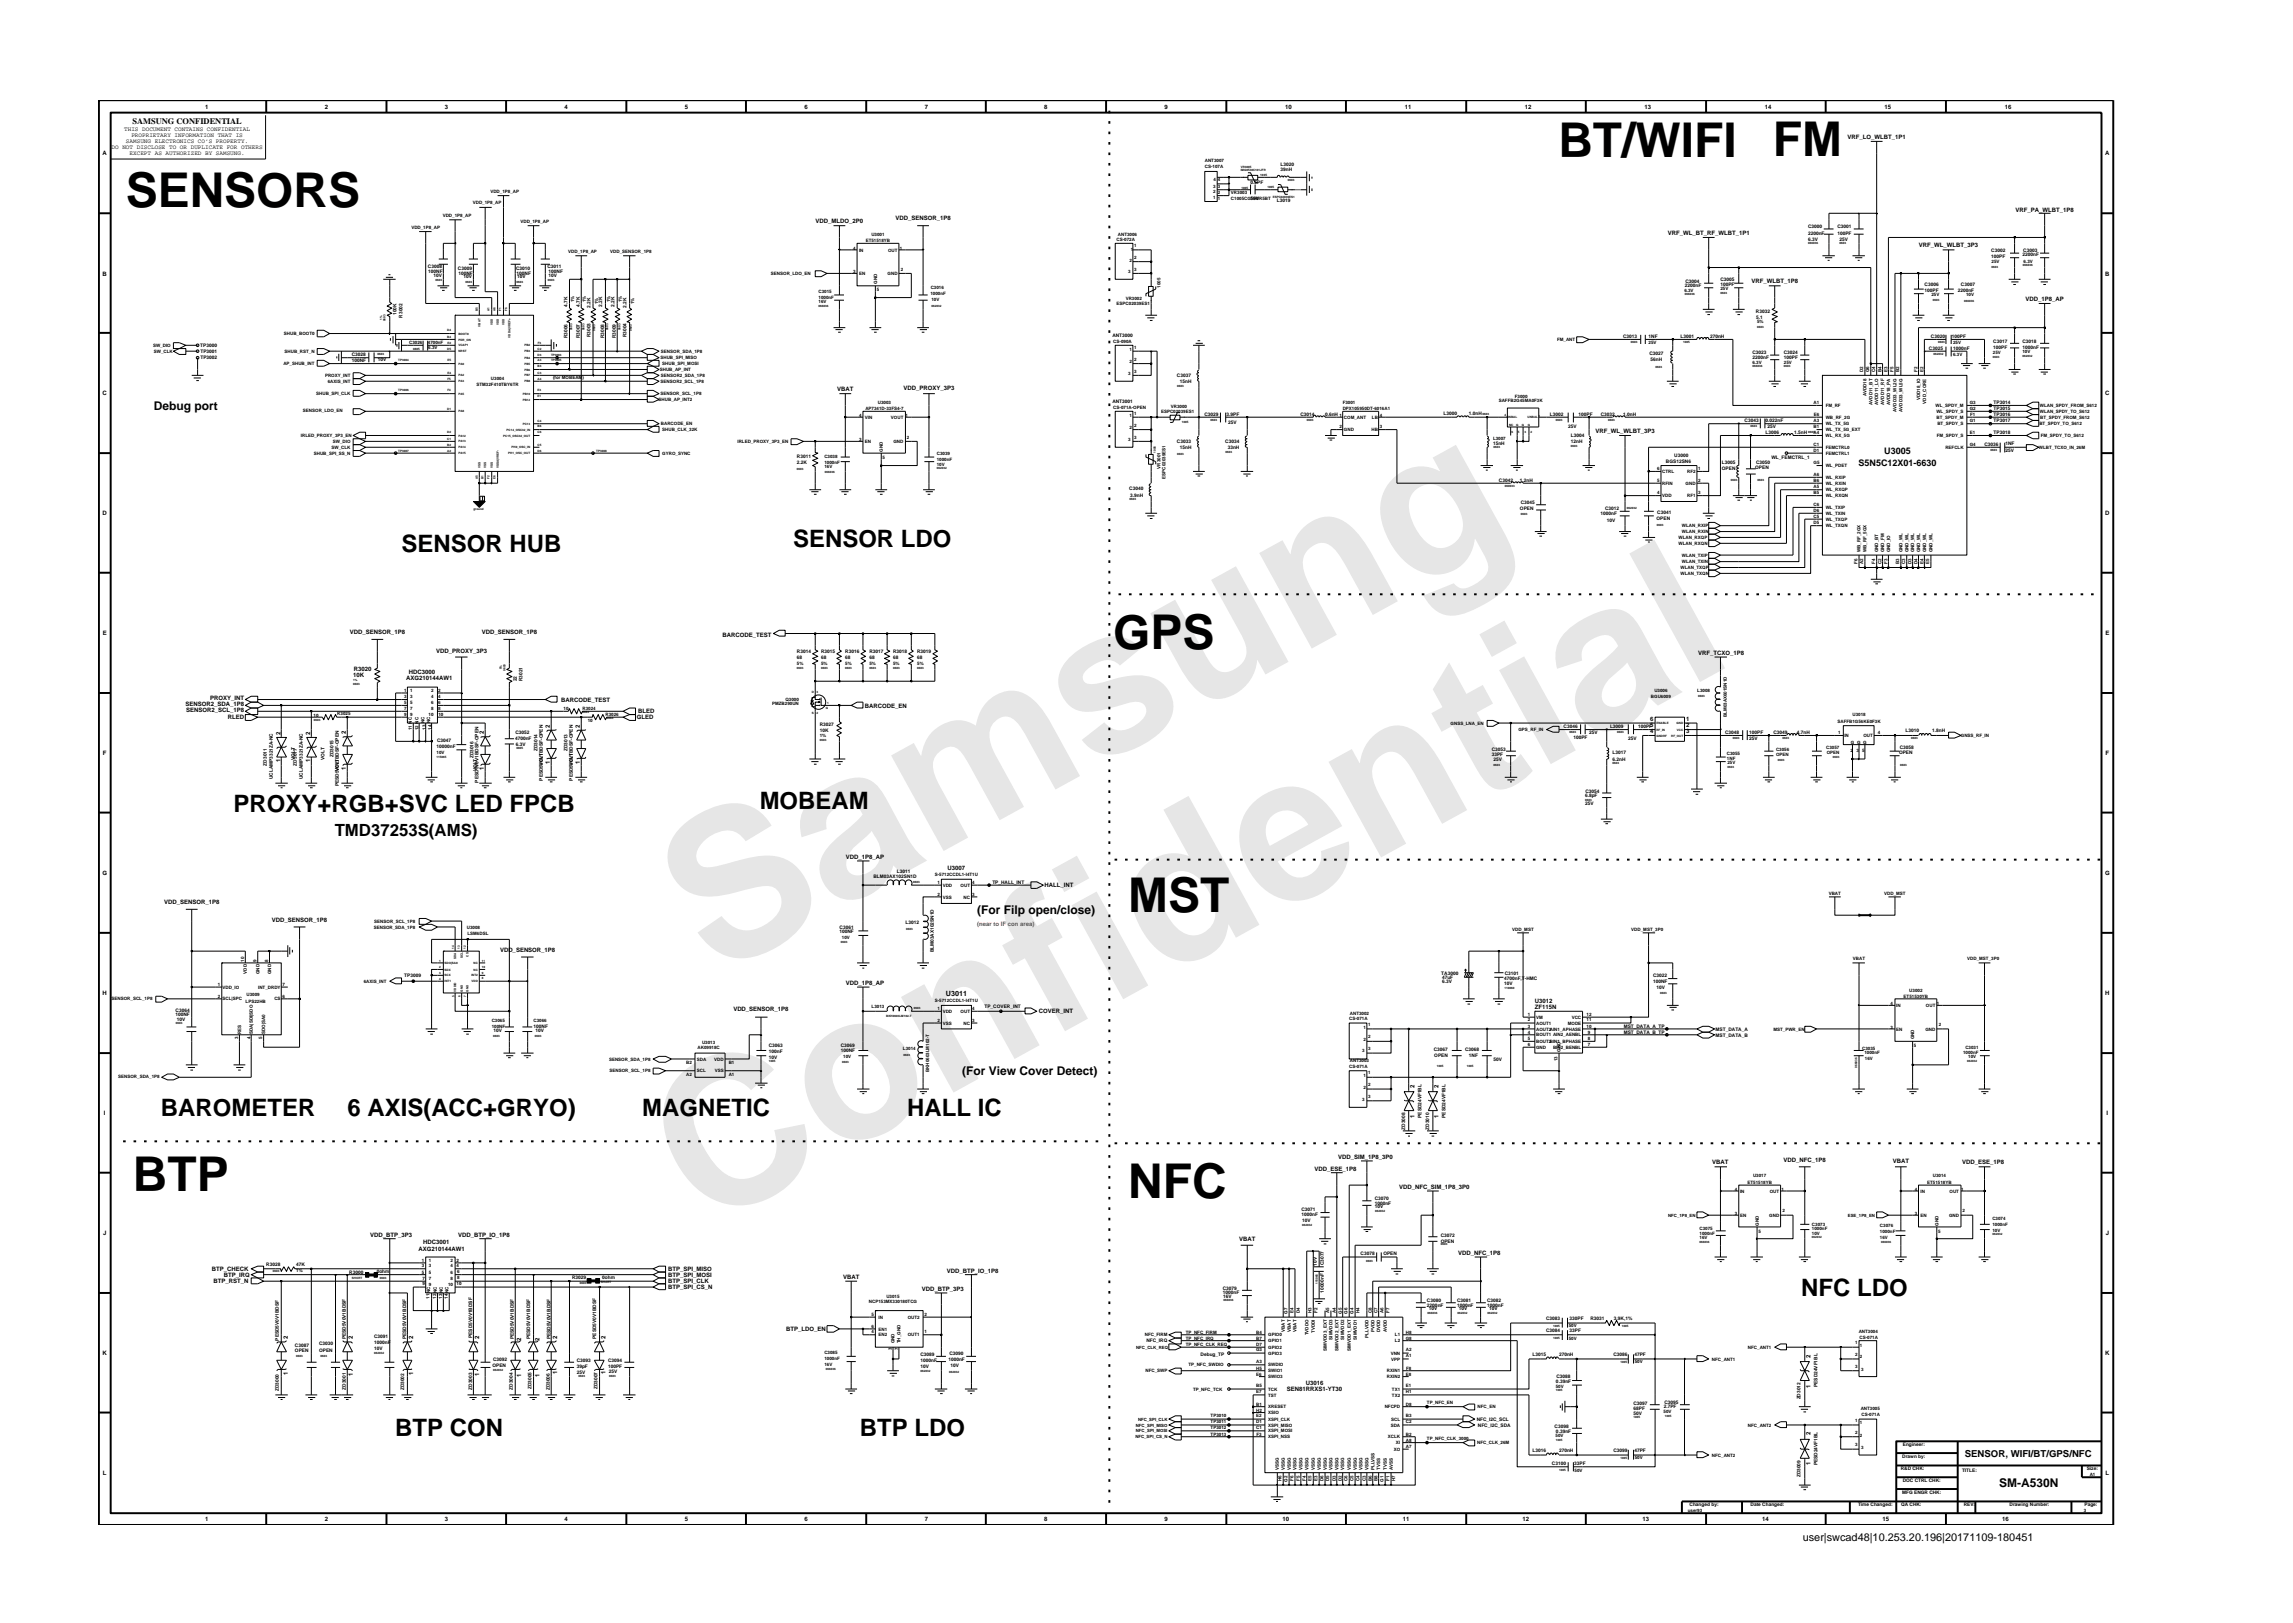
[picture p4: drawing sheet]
<svg xmlns="http://www.w3.org/2000/svg" width="297mm" height="210mm" viewBox="0 0 297 210" stroke-linecap="round" stroke-linejoin="round" font-family="sans-serif">
<defs><g id="words">
<g font-size="26.5" fill="#e6e6e6">
<text x="92.4" y="126.7" transform="rotate(-29 92.4 126.7)">Samsung</text>
<text x="91.1" y="159.4" transform="rotate(-29 91.1 159.4)">Confidential</text>
</g>
<g font-size="6.2">
<text x="201.9" y="20.3">BT/WIFI</text>
<text x="229.6" y="20.2">FM</text>
<text x="16.3" y="26.9">SENSORS</text>
<text x="144.2" y="84">GPS</text>
<text x="146.2" y="118.1">MST</text>
<text x="17.2" y="154.3">BTP</text>
<text x="146.2" y="155.2">NFC</text>
</g>
<g font-size="3.1">
<text x="52" y="71.6">SENSOR HUB</text>
<text x="102.7" y="70.8">SENSOR LDO</text>
<text x="30.3" y="105.1">PROXY+RGB+SVC LED FPCB</text>
<text x="98.4" y="104.8">MOBEAM</text>
<text x="20.8" y="144.6">BAROMETER</text>
<text x="45" y="144.6">6 AXIS(ACC+GRYO)</text>
<text x="83.2" y="144.6">MAGNETIC</text>
<text x="117.5" y="144.6">HALL IC</text>
<text x="233.3" y="167.9">NFC LDO</text>
<text x="51.2" y="186.1">BTP CON</text>
<text x="111.4" y="186.1">BTP LDO</text>
</g>
<text font-size="2.2" x="43.4" y="108.3">TMD37253S(AMS)</text>
<g font-size="1.6">
<text x="19.9" y="53.1">Debug port</text>
<text x="126.6" y="118.4">(For Filp open/close)</text>
<text x="124.7" y="139.3">(For View Cover Detect)</text>
<text x="259" y="192.6">SM-A530N</text>
</g>
<text font-size="1.4" x="233.5" y="199.7">user|swcad48|10.253.20.196|20171109-180451</text>
<g font-size="1.2">
<text x="244.1" y="58.8">U3005</text>
<text x="240.8" y="60.3">S5N5C12X01-6630</text>
<text x="254.5" y="188.7">SENSOR, WIFI/BT/GPS/NFC</text>
</g>
<text font-size="1.1" x="17.2" y="16.1">SAMSUNG CONFIDENTIAL</text>
<text font-size=".9" x="122.5" y="129">U3011</text>
<g font-size=".8">
<text x="16.1" y="17">THIS DOCUMENT CONTAINS CONFIDENTIAL</text>
<text x="17" y="17.8">PROPRIETARY INFORMATION THAT IS</text>
<text x="26.6" y="14.1">1</text>
<text x="42.1" y="14.1">2</text>
<text x="57.6" y="14.1">3</text>
<text x="73.1" y="14.1">4</text>
<text x="88.7" y="14.1">5</text>
<text x="104.2" y="14.1">6</text>
<text x="119.8" y="14.1">7</text>
<text x="135.3" y="14.1">8</text>
<text x="150.9" y="14.1">9</text>
<text x="166.5" y="14.1">10</text>
<text x="182" y="14.1">11</text>
<text x="197.5" y="14.1">12</text>
<text x="213" y="14.1">13</text>
<text x="228.6" y="14.1">14</text>
<text x="244.1" y="14.1">15</text>
<text x="259.7" y="14.1">16</text>
<text x="13.3" y="20.1">A</text>
<text x="14.5" y="19.3">DO NOT DISCLOSE TO OR DUPLICATE FOR OTHERS</text>
<text x="16.3" y="18.5">SAMSUNG ELECTRONICS CO’S PROPERTY.</text>
<text x="16.8" y="20.1">EXCEPT AS AUTHORIZED BY SAMSUNG.</text>
<text x="239.3" y="18">VRF_LO_WLBT_1P1</text>
<text x="272.7" y="20.1">A</text>
<text x="105.7" y="28.9">VDD_MLDO_2P0</text>
<text x="116" y="28.5">VDD_SENSOR_1P8</text>
<text x="261.1" y="27.4">VRF_PA_WLBT_1P8</text>
<text x="13.3" y="35.7">B</text>
<text x="216" y="30.5">VRF_WL_BT_RF_WLBT_1P1</text>
<text x="248.6" y="32.1">VRF_WL_WLBT_3P3</text>
<text x="272.7" y="35.7">B</text>
<text x="226.9" y="36.7">VRF_WLBT_1P8</text>
<text x="262.4" y="39">VDD_1P8_AP</text>
<text x="13.3" y="51.2">C</text>
<text x="108.4" y="50.7">VBAT</text>
<text x="117" y="50.5">VDD_PROXY_3P3</text>
<text x="272.7" y="51.2">C</text>
<text x="206.7" y="56.1">VRF_WL_WLBT_3P3</text>
<text x="13.3" y="66.8">D</text>
<text x="272.7" y="66.8">D</text>
<text x="13.3" y="82.3">E</text>
<text x="45.3" y="82.1">VDD_SENSOR_1P8</text>
<text x="62.4" y="82.1">VDD_SENSOR_1P8</text>
<text x="93.6" y="82.5">BARCODE_TEST</text>
<text x="272.7" y="82.3">E</text>
<text x="45.8" y="87.7">10K</text>
<text x="45.8" y="86.9">R3020</text>
<text x="52.6" y="88.1">AXG210144AW1</text>
<text x="52.9" y="87.3">HDC3000</text>
<text x="56.5" y="84.6">VDD_PROXY_3P3</text>
<text x="220" y="84.8">VRF_TCXO_1P8</text>
<text x="24" y="91.5">SENSOR2_SDA_1P8</text>
<text x="24.1" y="92.3">SENSOR2_SCL_1P8</text>
<text x="27.2" y="90.7">PROXY_INT</text>
<text x="29.5" y="93.2">RLED</text>
<text x="36.4" y="95.3" transform="rotate(-90 36.4 95.3)">2</text>
<text x="40.2" y="95.3" transform="rotate(-90 40.2 95.3)">2</text>
<text x="44.8" y="95" transform="rotate(-90 44.8 95)">2</text>
<text x="62.7" y="95" transform="rotate(-90 62.7 95)">2</text>
<text x="71.2" y="94.3" transform="rotate(-90 71.2 94.3)">2</text>
<text x="72.7" y="90.9">BARCODE_TEST</text>
<text x="75.1" y="94.3" transform="rotate(-90 75.1 94.3)">2</text>
<text x="82.5" y="93.2">GLED</text>
<text x="82.7" y="92.4">BLED</text>
<text x="112" y="91.7">BARCODE_EN</text>
<text x="213.8" y="95">4</text>
<text x="213.8" y="94.2">5</text>
<text x="213.8" y="93.4">6</text>
<text x="218.4" y="94.2">2</text>
<text x="218.4" y="95">3</text>
<text x="218.4" y="93.4">1</text>
<text x="13.3" y="97.8">F</text>
<text x="36.4" y="98.8" transform="rotate(-90 36.4 98.8)">1</text>
<text x="40.2" y="98.8" transform="rotate(-90 40.2 98.8)">1</text>
<text x="44.8" y="99.8" transform="rotate(-90 44.8 99.8)">1</text>
<text x="62.7" y="99.8" transform="rotate(-90 62.7 99.8)">1</text>
<text x="71.2" y="99" transform="rotate(-90 71.2 99)">1</text>
<text x="75.1" y="99" transform="rotate(-90 75.1 99)">1</text>
<text x="272.8" y="97.8">F</text>
<text x="13.3" y="113.3">G</text>
<text x="109.6" y="111.2">VDD_1P8_AP</text>
<text x="122.8" y="112.7">U3007</text>
<text x="272.7" y="113.3">G</text>
<text x="21.3" y="117.1">VDD_SENSOR_1P8</text>
<text x="35.2" y="119.4">VDD_SENSOR_1P8</text>
<text x="135.3" y="115">HALL_INT</text>
<text x="64.8" y="123.3">VDD_SENSOR_1P8</text>
<text x="13.3" y="128.9">H</text>
<text x="95" y="131">VDD_SENSOR_1P8</text>
<text x="109.6" y="127.6">VDD_1P8_AP</text>
<text x="134.6" y="131.3">COVER_INT</text>
<text x="198.8" y="129.9">U3012</text>
<text x="198.8" y="130.7">ZF115N</text>
<text x="272.7" y="128.9">H</text>
<text x="183.2" y="140.9" transform="rotate(-90 183.2 140.9)">2</text>
<text x="186.4" y="140.9" transform="rotate(-90 186.4 140.9)">2</text>
<text x="13.5" y="144.4">I</text>
<text x="183.2" y="144.8" transform="rotate(-90 183.2 144.8)">1</text>
<text x="186.4" y="144.8" transform="rotate(-90 186.4 144.8)">1</text>
<text x="272.9" y="144.4">I</text>
<text x="170.3" y="151.7">VDD_ESE_1P8</text>
<text x="173.4" y="150.1">VDD_SIM_1P8_3P0</text>
<text x="181.2" y="154">VDD_NFC_SIM_1P8_3P0</text>
<text x="221.8" y="150.8">VBAT</text>
<text x="231.1" y="150.5">VDD_NFC_1P8</text>
<text x="245.2" y="150.7">VBAT</text>
<text x="254.2" y="150.8">VDD_ESE_1P8</text>
<text x="13.4" y="160">J</text>
<text x="47.9" y="160.2">VDD_BTP_3P3</text>
<text x="54.8" y="161.1">HDC3001</text>
<text x="59.3" y="160.2">VDD_BTP_IO_1P8</text>
<text x="160.5" y="160.8">VBAT</text>
<text x="272.8" y="160">J</text>
<text x="27.5" y="164.6">BTP_CHECK</text>
<text x="27.7" y="166.3">BTP_RST_N</text>
<text x="29" y="165.4">BTP_IRQ</text>
<text x="54.2" y="162.1">AXG210144AW1</text>
<text x="86.6" y="166.3">BTP_SPI_CLK</text>
<text x="86.6" y="167">BTP_SPI_CS_N</text>
<text x="86.6" y="164.6">BTP_SPI_MISO</text>
<text x="86.6" y="165.4">BTP_SPI_MOSI</text>
<text x="109.2" y="165.7">VBAT</text>
<text x="119.4" y="167.2">VDD_BTP_3P3</text>
<text x="122.7" y="164.9">VDD_BTP_IO_1P8</text>
<text x="188.9" y="162.5">VDD_NFC_1P8</text>
<text x="37.3" y="173.5" transform="rotate(-90 37.3 173.5)">2</text>
<text x="45.7" y="173.5" transform="rotate(-90 45.7 173.5)">2</text>
<text x="53.5" y="173.5" transform="rotate(-90 53.5 173.5)">2</text>
<text x="62.1" y="173.5" transform="rotate(-90 62.1 173.5)">2</text>
<text x="67.5" y="173.7" transform="rotate(-90 67.5 173.7)">2</text>
<text x="69.9" y="173.7" transform="rotate(-90 69.9 173.7)">2</text>
<text x="72.2" y="173.5" transform="rotate(-90 72.2 173.5)">2</text>
<text x="78.4" y="173.5" transform="rotate(-90 78.4 173.5)">2</text>
<text x="101.8" y="172.4">BTP_LDO_EN</text>
<text x="13.3" y="175.5">K</text>
<text x="37.3" y="178.2" transform="rotate(-90 37.3 178.2)">1</text>
<text x="45.7" y="178.3" transform="rotate(-90 45.7 178.3)">1</text>
<text x="53.5" y="178.2" transform="rotate(-90 53.5 178.2)">1</text>
<text x="62.1" y="178.3" transform="rotate(-90 62.1 178.3)">1</text>
<text x="67.5" y="178.3" transform="rotate(-90 67.5 178.3)">1</text>
<text x="69.9" y="178.3" transform="rotate(-90 69.9 178.3)">1</text>
<text x="72.2" y="178" transform="rotate(-90 72.2 178)">1</text>
<text x="78.4" y="178" transform="rotate(-90 78.4 178)">1</text>
<text x="169.1" y="179.5">U3016</text>
<text x="234.5" y="179.8" transform="rotate(-90 234.5 179.8)">1</text>
<text x="234.5" y="175.9" transform="rotate(-90 234.5 175.9)">2</text>
<text x="272.7" y="175.5">K</text>
<text x="166.7" y="180.2">SEN81RRXS1-YT30</text>
<text x="234.5" y="186" transform="rotate(-90 234.5 186)">2</text>
<text x="13.3" y="191.1">L</text>
<text x="234.5" y="189.9" transform="rotate(-90 234.5 189.9)">1</text>
<text x="272.8" y="191.1">L</text>
<text x="26.6" y="197.1">1</text>
<text x="42.1" y="197.1">2</text>
<text x="57.6" y="197.1">3</text>
<text x="73.1" y="197.1">4</text>
<text x="88.7" y="197.1">5</text>
<text x="104.2" y="197.1">6</text>
<text x="119.8" y="197.1">7</text>
<text x="135.3" y="197.1">8</text>
<text x="150.9" y="197.1">9</text>
<text x="166.1" y="197.1">10</text>
<text x="181.7" y="197.1">11</text>
<text x="197.2" y="197.1">12</text>
<text x="212.8" y="197.1">13</text>
<text x="228.3" y="197.1">14</text>
<text x="243.9" y="197.1">15</text>
<text x="259.4" y="197.1">16</text>
</g>
<text font-size=".8" fill="#f00" x="126.6" y="119.9">(near to IF con area)</text>
<g font-size=".6">
<text x="156.1" y="21.7">CS-107A</text>
<text x="156.1" y="20.9">ANT3007</text>
<text x="157.2" y="23.5">4</text>
<text x="157.8" y="23.4">4</text>
<text x="162" y="23.8">0.5PF</text>
<text x="165.9" y="21.4">L3020</text>
<text x="165.9" y="22.2">39nH</text>
<text x="53.3" y="29.6">VDD_1P8_AP</text>
<text x="57.3" y="28.1">VDD_1P8_AP</text>
<text x="61.2" y="26.5">VDD_1P8_AP</text>
<text x="63.5" y="25">VDD_1P8_AP</text>
<text x="67.4" y="28.9">VDD_1P8_AP</text>
<text x="157.2" y="25.8">1</text>
<text x="157.2" y="25">2</text>
<text x="157.2" y="24.3">3</text>
<text x="157.8" y="25.9">1</text>
<text x="157.8" y="25.2">2</text>
<text x="157.8" y="24.4">3</text>
<text x="159.5" y="25.2">VR3003</text>
<text x="159.5" y="25.9">C1005CG1H0R5BT</text>
<text x="162" y="25.9">50V</text>
<text x="165.4" y="26.2">L3019</text>
<text x="234.2" y="29.6">C3000</text>
<text x="238" y="29.6">C3001</text>
<text x="55.4" y="34.7">C3008</text>
<text x="55.5" y="35.4">100NF</text>
<text x="56.2" y="35.9">10V</text>
<text x="59.3" y="34.9">C3009</text>
<text x="59.4" y="35.6">100NF</text>
<text x="66.9" y="34.9">C3010</text>
<text x="66.9" y="35.6">100NF</text>
<text x="70.9" y="34.7">C3011</text>
<text x="71.1" y="35.9">10V</text>
<text x="71.1" y="35.4">100NF</text>
<text x="73.6" y="32.8">VDD_1P8_AP</text>
<text x="79" y="32.8">VDD_SENSOR_1P8</text>
<text x="99.9" y="35.6">SENSOR_LDO_EN</text>
<text x="110.5" y="32.4">4</text>
<text x="110.5" y="35.4">3</text>
<text x="111.3" y="32.6">IN</text>
<text x="111.3" y="35.6">EN</text>
<text x="112.1" y="31.4">ET51518YB</text>
<text x="112.9" y="30.6">U3001</text>
<text x="115" y="35.6">GND</text>
<text x="115" y="32.6">OUT</text>
<text x="116.5" y="32.4">1</text>
<text x="116.7" y="35.1">2</text>
<text x="144.6" y="31.2">CS-072A</text>
<text x="144.8" y="30.6">ANT3006</text>
<text x="146.2" y="35.4">3</text>
<text x="146.3" y="34">2</text>
<text x="146.5" y="32.5">1</text>
<text x="146.9" y="33.6">2</text>
<text x="146.9" y="35.1">3</text>
<text x="146.9" y="31.9">1</text>
<text x="234.2" y="30.4">2200nF</text>
<text x="234.2" y="31.2">6.3V</text>
<text x="238" y="30.4">100PF</text>
<text x="238.3" y="31.2">25V</text>
<text x="258" y="32.7">C3002</text>
<text x="258" y="33.5">100PF</text>
<text x="258" y="34.1">25V</text>
<text x="262" y="33.2">2200nF</text>
<text x="262.1" y="32.7">C3003</text>
<text x="262.1" y="34.1">6.3V</text>
<text x="51.4" y="40.8" transform="rotate(-90 51.4 40.8)">100K</text>
<text x="52.1" y="41.1" transform="rotate(-90 52.1 41.1)">R3002</text>
<text x="60.1" y="36">10V</text>
<text x="67" y="36">10V</text>
<text x="73.5" y="39.7" transform="rotate(-90 73.5 39.7)">4.7K</text>
<text x="74.4" y="39.1" transform="rotate(-90 74.4 39.1)">1%</text>
<text x="75.1" y="39.7" transform="rotate(-90 75.1 39.7)">4.7K</text>
<text x="75.9" y="39.1" transform="rotate(-90 75.9 39.1)">1%</text>
<text x="76.5" y="39.9" transform="rotate(-90 76.5 39.9)">2.2K</text>
<text x="77.5" y="39.4" transform="rotate(-90 77.5 39.4)">1%</text>
<text x="78" y="39.7" transform="rotate(-90 78 39.7)">2.2K</text>
<text x="79" y="39.1" transform="rotate(-90 79 39.1)">1%</text>
<text x="79.6" y="39.7" transform="rotate(-90 79.6 39.7)">2.2K</text>
<text x="80.5" y="39.1" transform="rotate(-90 80.5 39.1)">1%</text>
<text x="81.2" y="39.9" transform="rotate(-90 81.2 39.9)">2.2K</text>
<text x="82.2" y="39.4" transform="rotate(-90 82.2 39.4)">1%</text>
<text x="106" y="39.3">16V</text>
<text x="106" y="38.7">1000nF</text>
<text x="106" y="38">C3015</text>
<text x="113.6" y="37.7">5</text>
<text x="113.6" y="36.8" transform="rotate(-90 113.6 36.8)">GND</text>
<text x="120.5" y="38.2">1000nF</text>
<text x="120.6" y="37.5">C3016</text>
<text x="120.7" y="39">10V</text>
<text x="144.7" y="39.5">ESPC02039ES1</text>
<text x="145.8" y="38.9">VR3002</text>
<text x="150.3" y="37.3" transform="rotate(-90 150.3 37.3)">1005</text>
<text x="218.2" y="37.8">6.3V</text>
<text x="218.3" y="37.2">2200nF</text>
<text x="218.3" y="36.6">C3004</text>
<text x="222.9" y="37.6">25V</text>
<text x="222.9" y="37.1">100PF</text>
<text x="222.9" y="36.5">C3005</text>
<text x="227.5" y="40.5">R3032</text>
<text x="227.5" y="41.3">5.1</text>
<text x="227.6" y="41.9">5%</text>
<text x="249.3" y="37.8">100PF</text>
<text x="249.3" y="37">C3006</text>
<text x="250.2" y="38.4">25V</text>
<text x="253.6" y="37.8">2200nF</text>
<text x="254" y="37">C3007</text>
<text x="254.7" y="38.4">10V</text>
<text x="19.8" y="44.9">SW_DIO</text>
<text x="19.9" y="45.7">SW_CLK</text>
<text x="25.9" y="45">TP3000</text>
<text x="26" y="45.7">TP3001</text>
<text x="26" y="46.6">TP3002</text>
<text x="36.7" y="47.3">AP_SHUB_INT</text>
<text x="36.8" y="43.4">SHUB_BOOT0</text>
<text x="36.9" y="45.7">SHUB_RST_N</text>
<text x="45.6" y="46.1">C3028</text>
<text x="45.6" y="46.9">100NF</text>
<text x="49" y="46.8">10V</text>
<text x="53" y="44.6">C3026</text>
<text x="55.4" y="44.6">4700nF</text>
<text x="55.5" y="45.2">6.3V</text>
<text x="73.5" y="43.8" transform="rotate(-90 73.5 43.8)">R3006</text>
<text x="75.1" y="43.8" transform="rotate(-90 75.1 43.8)">R3007</text>
<text x="76.5" y="43.7" transform="rotate(-90 76.5 43.7)">R3003</text>
<text x="78.3" y="43.8" transform="rotate(-90 78.3 43.8)">R3008</text>
<text x="79.8" y="43.8" transform="rotate(-90 79.8 43.8)">R3009</text>
<text x="81.2" y="43.7" transform="rotate(-90 81.2 43.7)">R3004</text>
<text x="85.6" y="46.6">SHUB_SPI_MISO</text>
<text x="85.6" y="45.7">SENSOR_SDA_1P8</text>
<text x="85.8" y="47.3">SHUB_SPI_MOSI</text>
<text x="144.1" y="43.6">ANT3000</text>
<text x="144.2" y="44.4">CS-090A</text>
<text x="146.3" y="45.5">1</text>
<text x="146.3" y="47">2</text>
<text x="146.9" y="45.2">1</text>
<text x="146.9" y="46.8">2</text>
<text x="201.7" y="44.2">FM_ANT</text>
<text x="210.3" y="43.8">C3013</text>
<text x="213.6" y="44.6">25V</text>
<text x="213.6" y="43.8">1NF</text>
<text x="213.7" y="45.9">C3027</text>
<text x="213.8" y="46.8">56nH</text>
<text x="217.7" y="43.8">L3001</text>
<text x="221.5" y="43.8">270nH</text>
<text x="227" y="47.1">6.3V</text>
<text x="227" y="45.9">C3023</text>
<text x="227" y="46.5">2200nF</text>
<text x="231.1" y="45.9">C3024</text>
<text x="231.1" y="46.5">100PF</text>
<text x="231.1" y="47.1">25V</text>
<text x="249.9" y="45.3">C3025</text>
<text x="250.1" y="43.8">C3020</text>
<text x="252.8" y="43.8">100PF</text>
<text x="253" y="44.6">25V</text>
<text x="253" y="45.3">1000nF</text>
<text x="253" y="46.1">6.3V</text>
<text x="258.2" y="45.9">25V</text>
<text x="258.2" y="45.2">100PF</text>
<text x="258.2" y="44.4">C3017</text>
<text x="262" y="45.7">10V</text>
<text x="262" y="45.2">1000nF</text>
<text x="262" y="44.4">C3018</text>
<text x="39.2" y="53.3">SENSOR_LDO_EN</text>
<text x="41" y="51.2">SHUB_SPI_CLK</text>
<text x="42.1" y="48.8">PROXY_INT</text>
<text x="42.5" y="49.6">6AXIS_INT</text>
<text x="61.7" y="50">STM32F410TBY6TR</text>
<text x="63.6" y="49.3">U3004</text>
<text x="71.7" y="49.1">(for MOBEAM)</text>
<text x="85.3" y="52">SHUB_AP_INT2</text>
<text x="85.5" y="48.1">SHUB_AP_INT</text>
<text x="85.6" y="51.2">SENSOR_SCL_1P8</text>
<text x="85.6" y="49.6">SENSOR2_SCL_1P8</text>
<text x="85.6" y="48.8">SENSOR2_SDA_1P8</text>
<text x="112.1" y="53.1">AP7341D-33FS4-7</text>
<text x="113.7" y="52.4">U3003</text>
<text x="144.1" y="52.2">ANT3001</text>
<text x="144.2" y="52.9">CS-071A-OPEN</text>
<text x="146.2" y="48.6">3</text>
<text x="146.9" y="53.7">1</text>
<text x="146.9" y="48.3">3</text>
<text x="150.4" y="53.5">ESPC02039ES1</text>
<text x="151.7" y="52.9">VR3000</text>
<text x="152.5" y="48.8">C3037</text>
<text x="152.9" y="49.6">15nH</text>
<text x="156" y="53.9">C3029</text>
<text x="158.9" y="53.9">3.9PF</text>
<text x="168.5" y="53.9">C3014</text>
<text x="171.6" y="53.9">0.6nH 1</text>
<text x="173.9" y="52.4">F3001</text>
<text x="173.9" y="53.1">DPX105950DT-6016A1</text>
<text x="178.8" y="54">4</text>
<text x="187" y="53.7">L3000</text>
<text x="190.3" y="53.7">1.0nH</text>
<text x="194.1" y="52.1">SAFFB2G45MA0F3K</text>
<text x="196.2" y="51.5">F3000</text>
<text x="200.8" y="53.9">L3002</text>
<text x="204.5" y="53.9">100PF</text>
<text x="207.4" y="53.9">C3032</text>
<text x="210.3" y="53.9">1.0nH</text>
<text x="234.9" y="52.3">A1</text>
<text x="235" y="53.9">E6</text>
<text x="236.5" y="52.7">FM_RF</text>
<text x="241.4" y="48.2" transform="rotate(-90 241.4 48.2)">D2</text>
<text x="241.8" y="51.3" transform="rotate(-90 241.8 51.3)">AVDD18</text>
<text x="242.1" y="48.3" transform="rotate(-90 242.1 48.3)">G6</text>
<text x="242.6" y="52.4" transform="rotate(-90 242.6 52.4)">AVDD11_BT</text>
<text x="242.9" y="48.2" transform="rotate(-90 242.9 48.2)">C4</text>
<text x="243.3" y="52.5" transform="rotate(-90 243.3 52.5)">AVDD11_LO</text>
<text x="243.7" y="48.2" transform="rotate(-90 243.7 48.2)">B4</text>
<text x="244.1" y="52.4" transform="rotate(-90 244.1 52.4)">AVDD11_RF</text>
<text x="244.5" y="48.2" transform="rotate(-90 244.5 48.2)">E3</text>
<text x="244.8" y="52.5" transform="rotate(-90 244.8 52.5)">AVDD18_PA</text>
<text x="245.3" y="48.2" transform="rotate(-90 245.3 48.2)">F5</text>
<text x="245.7" y="53.4" transform="rotate(-90 245.7 53.4)">AVDD33_WL2G</text>
<text x="246" y="48.2" transform="rotate(-90 246 48.2)">B2</text>
<text x="246.5" y="53.4" transform="rotate(-90 246.5 53.4)">AVDD33_WL5G</text>
<text x="248.4" y="48.2" transform="rotate(-90 248.4 48.2)">F2</text>
<text x="248.7" y="51.9" transform="rotate(-90 248.7 51.9)">VDD18_IO</text>
<text x="249.2" y="48.2" transform="rotate(-90 249.2 48.2)">E2</text>
<text x="249.5" y="52.3" transform="rotate(-90 249.5 52.3)">VDD_CORE</text>
<text x="250.7" y="52.7">WL_SPDY_M</text>
<text x="250.8" y="53.5">WL_SPDY_S</text>
<text x="255.2" y="53.2">G2</text>
<text x="255.2" y="52.3">G3</text>
<text x="255.2" y="53.9">F1</text>
<text x="258.3" y="52.3">TP3014</text>
<text x="258.3" y="53.2">TP3015</text>
<text x="258.3" y="53.9">TP3016</text>
<text x="264.2" y="53.5">WLAN_SPDY_TO_S612</text>
<text x="264.3" y="52.7">WLAN_SPDY_FROM_S612</text>
<text x="39" y="56.6">IRLED_PROXY_3P3_EN</text>
<text x="40.7" y="58.9">SHUB_SPI_SS_N</text>
<text x="43" y="58.2">SW_CLK</text>
<text x="43.1" y="57.4">SW_DIO</text>
<text x="85.6" y="55.1">BARCODE_EN</text>
<text x="85.8" y="58.9">GYRO_SYNC</text>
<text x="85.8" y="55.9">SHUB_CLK_32K</text>
<text x="95.5" y="57.4">IRLED_PROXY_3P3_EN</text>
<text x="103.2" y="59.3">R3011</text>
<text x="106.8" y="59.3">C3038</text>
<text x="111.3" y="54">4</text>
<text x="111.3" y="57.2">3</text>
<text x="112" y="54.3">VIN</text>
<text x="112" y="57.4">EN</text>
<text x="114.3" y="59.5">5</text>
<text x="114.4" y="58.5" transform="rotate(-90 114.4 58.5)">GND</text>
<text x="115.4" y="54.3">VOUT</text>
<text x="115.7" y="57.4">GND</text>
<text x="117.3" y="54">1</text>
<text x="117.5" y="56.8">2</text>
<text x="121.4" y="59.7">1000nF</text>
<text x="121.4" y="59">C3039</text>
<text x="146.2" y="57.2">3</text>
<text x="146.3" y="54">1</text>
<text x="146.3" y="55.6">2</text>
<text x="146.9" y="55.3">2</text>
<text x="146.9" y="56.8">3</text>
<text x="152.5" y="57.3">C3033</text>
<text x="152.9" y="58.2">15nH</text>
<text x="158.7" y="57.3">C3034</text>
<text x="159" y="58.2">33nH</text>
<text x="159.1" y="54.9">25V</text>
<text x="173.5" y="55.5">2</text>
<text x="174.1" y="54.3">COM_ANT</text>
<text x="174.1" y="55.9">GND</text>
<text x="177.7" y="55.9">HB</text>
<text x="177.7" y="54.3">LB</text>
<text x="178.8" y="55.5">3</text>
<text x="193.4" y="57">L3007</text>
<text x="193.4" y="57.6">15nH</text>
<text x="203.1" y="55.5">25V</text>
<text x="203.5" y="56.7">L3004</text>
<text x="203.5" y="57.4">12nH</text>
<text x="215.8" y="59.9">BGS12SN6</text>
<text x="216.9" y="59.2">U3000</text>
<text x="226" y="54.6">C3043</text>
<text x="228.7" y="56.2">L3006</text>
<text x="228.7" y="54.6">0.022nF</text>
<text x="229" y="55.4">25V</text>
<text x="229.5" y="59.5">WL_FEMCTRL_1</text>
<text x="232.4" y="56.2">1.5nH</text>
<text x="234.9" y="58.6">D1</text>
<text x="234.9" y="57.8">C1</text>
<text x="234.9" y="54.7">A3</text>
<text x="234.9" y="56.2">A4</text>
<text x="234.9" y="55.4">B1</text>
<text x="236.5" y="56.6">WL_RX_5G</text>
<text x="236.5" y="54.3">WB_RF_2G</text>
<text x="236.5" y="58.9">FEMCTRL1</text>
<text x="236.5" y="58.2">FEMCTRL0</text>
<text x="236.5" y="55.1">WL_TX_5G</text>
<text x="236.5" y="55.9">WL_TX_5G_EXT</text>
<text x="250.9" y="54.3">BT_SPDY_M</text>
<text x="250.9" y="56.6">FM_SPDY_S</text>
<text x="251" y="55.1">BT_SPDY_S</text>
<text x="252" y="58.2">REFCLK</text>
<text x="255.2" y="54.7">G1</text>
<text x="255.2" y="57.8">G4</text>
<text x="255.2" y="56.2">E1</text>
<text x="257.1" y="57.8">C3036</text>
<text x="258.3" y="54.7">TP3017</text>
<text x="258.3" y="56.2">TP3018</text>
<text x="259.8" y="58.5">25V</text>
<text x="259.8" y="57.6">1NF</text>
<text x="264.1" y="58.2">WLBT_TCXO_IN_26M</text>
<text x="264.2" y="55.1">BT_SPDY_TO_S612</text>
<text x="264.3" y="54.3">BT_SPDY_FROM_S612</text>
<text x="264.4" y="56.6">FM_SPDY_TO_S612</text>
<text x="103.2" y="60.1">2.2K</text>
<text x="106.8" y="60.6">16V</text>
<text x="106.8" y="60.1">1000nF</text>
<text x="121.4" y="60.3">10V</text>
<text x="146.3" y="63.5">C3040</text>
<text x="146.4" y="64.4">3.9nH</text>
<text x="150.3" y="60.7" transform="rotate(-90 150.3 60.7)">VR3001</text>
<text x="151" y="62" transform="rotate(-90 151 62)">ESPC02039ES1</text>
<text x="194.2" y="62.4">C3042</text>
<text x="196.9" y="62.4">1.2nH</text>
<text x="197" y="65.3">C3045</text>
<text x="214.7" y="60.9">6</text>
<text x="214.7" y="62.4">5</text>
<text x="214.7" y="64">4</text>
<text x="215.3" y="61.3">CTRL</text>
<text x="215.3" y="62.8">RFIN</text>
<text x="215.3" y="64.4">VDD</text>
<text x="218.4" y="62.8">GND</text>
<text x="218.6" y="64.4">RF1</text>
<text x="218.6" y="61.3">RF2</text>
<text x="220" y="62.4">2</text>
<text x="220" y="64">3</text>
<text x="220" y="60.9">1</text>
<text x="223.1" y="60.2">L3005</text>
<text x="223.1" y="60.9">OPEN</text>
<text x="227.4" y="60.8">OPEN</text>
<text x="227.5" y="60.2">C3050</text>
<text x="234.9" y="60.1">G5</text>
<text x="234.9" y="65.5">C6</text>
<text x="234.9" y="64">B5</text>
<text x="234.9" y="62.5">B6</text>
<text x="234.9" y="63.2">A5</text>
<text x="234.9" y="61.7">A6</text>
<text x="236.5" y="65.9">WL_TXIP</text>
<text x="236.5" y="64.4">WL_RXQN</text>
<text x="236.5" y="62.8">WL_RXIN</text>
<text x="236.5" y="63.7">WL_RXQP</text>
<text x="236.5" y="62">WL_RXIP</text>
<text x="236.5" y="60.5">WL_PDET</text>
<text x="196.9" y="66">OPEN</text>
<text x="207.4" y="66.8">1000nF</text>
<text x="207.9" y="66">C3012</text>
<text x="208.1" y="67.7">10V</text>
<text x="214.6" y="67.4">OPEN</text>
<text x="214.7" y="66.6">C3041</text>
<text x="217.5" y="69.8">WLAN_RXQP</text>
<text x="217.5" y="70.6">WLAN_RXQN</text>
<text x="217.9" y="68.3">WLAN_RXIP</text>
<text x="217.9" y="69.1">WLAN_RXIN</text>
<text x="234.9" y="67.9">D5</text>
<text x="234.9" y="66.4">D6</text>
<text x="234.9" y="67.1">C5</text>
<text x="236.5" y="68.3">WL_TXQN</text>
<text x="236.5" y="66.7">WL_TXIN</text>
<text x="236.5" y="67.5">WL_TXQP</text>
<text x="241" y="71.6" transform="rotate(-90 241 71.6)">WB_RF_2GX</text>
<text x="241.8" y="71.6" transform="rotate(-90 241.8 71.6)">WB_RF_5GX</text>
<text x="243.3" y="71.6" transform="rotate(-90 243.3 71.6)">GND_BT</text>
<text x="244.1" y="71.6" transform="rotate(-90 244.1 71.6)">GND_FM</text>
<text x="244.8" y="71.6" transform="rotate(-90 244.8 71.6)">GND_IO</text>
<text x="246.5" y="71.6" transform="rotate(-90 246.5 71.6)">GND_WL</text>
<text x="247.2" y="71.6" transform="rotate(-90 247.2 71.6)">GND_WL</text>
<text x="248" y="71.6" transform="rotate(-90 248 71.6)">GND_WL</text>
<text x="248.7" y="71.6" transform="rotate(-90 248.7 71.6)">GND_WL</text>
<text x="249.5" y="71.6" transform="rotate(-90 249.5 71.6)">GND_WL</text>
<text x="250.3" y="71.6" transform="rotate(-90 250.3 71.6)">GND_WL</text>
<text x="217.7" y="74.5">WLAN_TXQN</text>
<text x="217.7" y="73.7">WLAN_TXQP</text>
<text x="217.9" y="72.1">WLAN_TXIP</text>
<text x="217.9" y="73">WLAN_TXIN</text>
<text x="240.6" y="73.1" transform="rotate(-90 240.6 73.1)">F6</text>
<text x="241.4" y="73.1" transform="rotate(-90 241.4 73.1)">A2</text>
<text x="242.9" y="73.1" transform="rotate(-90 242.9 73.1)">F4</text>
<text x="243.7" y="73.1" transform="rotate(-90 243.7 73.1)">C2</text>
<text x="244.5" y="73.1" transform="rotate(-90 244.5 73.1)">F3</text>
<text x="246" y="73.1" transform="rotate(-90 246 73.1)">B3</text>
<text x="246.8" y="73.1" transform="rotate(-90 246.8 73.1)">C3</text>
<text x="247.6" y="73.1" transform="rotate(-90 247.6 73.1)">D3</text>
<text x="248.4" y="73.1" transform="rotate(-90 248.4 73.1)">D4</text>
<text x="249.2" y="73.1" transform="rotate(-90 249.2 73.1)">E4</text>
<text x="249.9" y="73.1" transform="rotate(-90 249.9 73.1)">E5</text>
<text x="52.4" y="89.7">1</text>
<text x="53.1" y="89.7">1</text>
<text x="55.8" y="89.7">2</text>
<text x="56.8" y="89.7">2</text>
<text x="66.9" y="88.3" transform="rotate(-90 66.9 88.3)">22</text>
<text x="67.7" y="88.3" transform="rotate(-90 67.7 88.3)">R3021</text>
<text x="103.2" y="85.4">68</text>
<text x="103.2" y="86.1">5%</text>
<text x="103.2" y="84.6">R3014</text>
<text x="106.4" y="85.4">68</text>
<text x="106.4" y="84.6">R3015</text>
<text x="106.4" y="86.1">5%</text>
<text x="109.5" y="85.4">68</text>
<text x="109.5" y="86.1">5%</text>
<text x="109.5" y="84.6">R3016</text>
<text x="112.6" y="85.4">68</text>
<text x="112.6" y="84.6">R3017</text>
<text x="112.6" y="86.1">5%</text>
<text x="115.7" y="84.6">R3018</text>
<text x="115.7" y="85.4">68</text>
<text x="115.7" y="86.1">5%</text>
<text x="118.8" y="84.6">R3019</text>
<text x="118.8" y="86.1">5%</text>
<text x="118.8" y="85.4">68</text>
<text x="214.3" y="89.6">U3006</text>
<text x="219.9" y="89.6">L3008</text>
<text x="40.6" y="92.8">10</text>
<text x="43.7" y="92.7">R3025</text>
<text x="52.4" y="92.7">9</text>
<text x="52.4" y="90.5">3</text>
<text x="52.4" y="91.2">5</text>
<text x="52.4" y="92">7</text>
<text x="53.1" y="92.7">9</text>
<text x="53.1" y="90.5">3</text>
<text x="53.1" y="91.2">5</text>
<text x="53.1" y="92">7</text>
<text x="53.4" y="94.6" transform="rotate(-90 53.4 94.6)">11 NC</text>
<text x="54.2" y="94.6" transform="rotate(-90 54.2 94.6)">12 NC</text>
<text x="55" y="93.7" transform="rotate(-90 55 93.7)">NC</text>
<text x="55.1" y="94.5" transform="rotate(-90 55.1 94.5)">13</text>
<text x="55.5" y="92.7">10</text>
<text x="55.7" y="93.7" transform="rotate(-90 55.7 93.7)">NC</text>
<text x="55.8" y="90.5">4</text>
<text x="55.8" y="91.2">6</text>
<text x="55.8" y="92">8</text>
<text x="55.9" y="94.5" transform="rotate(-90 55.9 94.5)">14</text>
<text x="56.8" y="90.5">4</text>
<text x="56.8" y="91.2">6</text>
<text x="56.8" y="92">8</text>
<text x="56.8" y="92.7">10</text>
<text x="66.7" y="95.9">4700nF</text>
<text x="66.8" y="95">C3052</text>
<text x="73" y="92">10</text>
<text x="75.5" y="92">R3024</text>
<text x="76.1" y="93.6">10</text>
<text x="78.4" y="92.7">R3026</text>
<text x="100" y="91.4">PMZB290UN</text>
<text x="101.7" y="90.9">Q3000</text>
<text x="106.2" y="95.4">1%</text>
<text x="106.2" y="94.1">R3027</text>
<text x="106.2" y="94.9">10K</text>
<text x="187.9" y="93.9">GNSS_LNA_EN</text>
<text x="196.7" y="94.7">GPS_RF_IN</text>
<text x="202.6" y="94.3">C3046</text>
<text x="203.8" y="95.8">100PF</text>
<text x="205.9" y="95">25V</text>
<text x="208.6" y="94.3">L3009</text>
<text x="210.9" y="95.9">25V</text>
<text x="212.2" y="94.3">100PF</text>
<text x="213.9" y="90.4">BGU6009</text>
<text x="223.5" y="95">C3048</text>
<text x="223.7" y="92.9" transform="rotate(-90 223.7 92.9)">BLM03AX601SN1D</text>
<text x="226.6" y="95">100PF</text>
<text x="226.6" y="95.9">25V</text>
<text x="229.7" y="95">C3049</text>
<text x="232.8" y="95">4.7nH</text>
<text x="238" y="93.7">SAFFB1G56KE0F3K</text>
<text x="238.1" y="95.1">1</text>
<text x="238.9" y="95.5">IN</text>
<text x="240" y="92.8">U3018</text>
<text x="241.4" y="95.4">OUT</text>
<text x="243.3" y="95.1">4</text>
<text x="246.8" y="94.9">L3010</text>
<text x="250.3" y="94.9">1.8nH</text>
<text x="254" y="95.5">GNSS_RF_IN</text>
<text x="34.6" y="99.2" transform="rotate(-90 34.6 99.2)">ZD3011</text>
<text x="35.3" y="101" transform="rotate(-90 35.3 101)">UCLAMP3321ZA-NC</text>
<text x="38.2" y="98.5" transform="rotate(-90 38.2 98.5)">VOLT</text>
<text x="38.5" y="99.2" transform="rotate(-90 38.5 99.2)">ZD3017</text>
<text x="39.2" y="101" transform="rotate(-90 39.2 101)">UCLAMP3321ZA-NC</text>
<text x="42" y="98.5" transform="rotate(-90 42 98.5)">VOLT</text>
<text x="43.2" y="98.1" transform="rotate(-90 43.2 98.1)">ZD3015</text>
<text x="43.9" y="101.9" transform="rotate(-90 43.9 101.9)">PESD5V0V1BDSF-OPEN</text>
<text x="43.9" y="99.9" transform="rotate(-90 43.9 99.9)">VOLT</text>
<text x="56.6" y="96.9">10000nF</text>
<text x="56.6" y="97.7">10V</text>
<text x="56.6" y="96.1">C3047</text>
<text x="61.3" y="98.2" transform="rotate(-90 61.3 98.2)">ZD3016</text>
<text x="61.8" y="99.9" transform="rotate(-90 61.8 99.9)">VOLT</text>
<text x="62" y="101.4" transform="rotate(-90 62 101.4)">PESD5V0V1BDSF-OPEN</text>
<text x="66.8" y="96.6">6.3V</text>
<text x="69.6" y="97.3" transform="rotate(-90 69.6 97.3)">ZD3014</text>
<text x="70.3" y="101.1" transform="rotate(-90 70.3 101.1)">PESD5V0V1BDSF-OPEN</text>
<text x="70.3" y="99.2" transform="rotate(-90 70.3 99.2)">VOLT</text>
<text x="73.5" y="97.3" transform="rotate(-90 73.5 97.3)">ZD3013</text>
<text x="74.2" y="101.1" transform="rotate(-90 74.2 101.1)">PESD5V0V1BDSF-OPEN</text>
<text x="74.2" y="99.2" transform="rotate(-90 74.2 99.2)">VOLT</text>
<text x="193.2" y="98">33PF</text>
<text x="193.2" y="97.2">C3053</text>
<text x="193.5" y="98.5">25V</text>
<text x="208.9" y="97.7">L3017</text>
<text x="208.9" y="98.6">6.2nH</text>
<text x="223.7" y="97.8">C3055</text>
<text x="223.7" y="98.4">1NF</text>
<text x="223.8" y="99">25V</text>
<text x="230.1" y="98">OPEN</text>
<text x="230.1" y="97.2">C3056</text>
<text x="236.6" y="97.1">C3057</text>
<text x="236.6" y="97.7">OPEN</text>
<text x="239.7" y="97.4">2</text>
<text x="239.7" y="96.4">G G G</text>
<text x="240.5" y="97.4">3</text>
<text x="241.2" y="97.4">5</text>
<text x="246" y="97.7">OPEN</text>
<text x="246.1" y="97.1">C3058</text>
<text x="205.3" y="103.3">6.8pF</text>
<text x="205.3" y="104.3">25V</text>
<text x="205.4" y="102.7">C3054</text>
<text x="113.1" y="113.7">BLM03AX102SN1D</text>
<text x="116.2" y="113">L3011</text>
<text x="121.1" y="113.5">S-5712CCDL1-I4T1U</text>
<text x="48.5" y="119.5">SENSOR_SCL_1P8</text>
<text x="117.3" y="119.7">L3012</text>
<text x="121.5" y="114.5">1</text>
<text x="121.5" y="116.1">2</text>
<text x="122.1" y="114.9">VDD</text>
<text x="122.1" y="116.4">VSS</text>
<text x="124.4" y="114.9">OUT</text>
<text x="124.8" y="116.4">NC</text>
<text x="125.9" y="116.1">3</text>
<text x="125.9" y="114.5">4</text>
<text x="128.6" y="114.5">TP_HALL_INT</text>
<text x="236.9" y="115.9">VBAT</text>
<text x="244.1" y="115.9">VDD_MST</text>
<text x="31.6" y="124.6" transform="rotate(-90 31.6 124.6)">10</text>
<text x="33.2" y="124.6" transform="rotate(-90 33.2 124.6)">9</text>
<text x="34.7" y="124.6" transform="rotate(-90 34.7 124.6)">8</text>
<text x="48.4" y="120.3">SENSOR_SDA_1P8</text>
<text x="60.5" y="120.4">U3008</text>
<text x="60.6" y="121.1">LSM6DSL</text>
<text x="108.7" y="120.9">100NF</text>
<text x="108.8" y="120.3">C3061</text>
<text x="109.1" y="121.7">10V</text>
<text x="121" y="123.4" transform="rotate(-90 121 123.4)">BLM03AX102SN1D</text>
<text x="195.9" y="120.6">VDD_MST</text>
<text x="211.3" y="120.6">VDD_MST_3P0</text>
<text x="240" y="124.4">VBAT</text>
<text x="254.8" y="124.4">VDD_MST_3P0</text>
<text x="14.4" y="129.6">SENSOR_SCL_1P8</text>
<text x="22.7" y="131.6">100NF</text>
<text x="22.8" y="131">C3064</text>
<text x="28.2" y="127.7">1</text>
<text x="28.2" y="129.3">2</text>
<text x="28.8" y="128.1">VDD_IO</text>
<text x="28.8" y="129.6">SCL|SPC</text>
<text x="31.8" y="130">LPS22HB</text>
<text x="31.9" y="129.1">U3009</text>
<text x="32" y="126.1" transform="rotate(-90 32 126.1)">VDD</text>
<text x="33.4" y="128.1">INT_DRDY</text>
<text x="33.6" y="126.2" transform="rotate(-90 33.6 126.2)">GND</text>
<text x="35.1" y="126.2" transform="rotate(-90 35.1 126.2)">GND</text>
<text x="35.5" y="129.6">CS</text>
<text x="36.6" y="129.3">6</text>
<text x="36.6" y="127.7">7</text>
<text x="47.1" y="127.3">6AXIS_INT</text>
<text x="52.4" y="126.6">TP3009</text>
<text x="112.9" y="130.6">L3013</text>
<text x="121.1" y="129.9">S-5712CCDL1-I4T1U</text>
<text x="121.5" y="130.8">1</text>
<text x="122.1" y="131.2">VDD</text>
<text x="124.4" y="131.2">OUT</text>
<text x="125.9" y="130.8">4</text>
<text x="127.5" y="130.6">TP_COVER_INT</text>
<text x="174.9" y="131.4">ANT3002</text>
<text x="186.7" y="126.4">TA3000</text>
<text x="186.8" y="126.8">47uF</text>
<text x="186.8" y="127.4">6.3V</text>
<text x="194.8" y="127">4700nF,T-HMC</text>
<text x="194.8" y="127.6">10V</text>
<text x="194.9" y="126.3">C3101</text>
<text x="197.9" y="131.6">1</text>
<text x="199" y="132">VM</text>
<text x="203.6" y="132">VCC</text>
<text x="205.5" y="131.6">12</text>
<text x="214.2" y="127.4">100NF</text>
<text x="214.2" y="126.5">C3022</text>
<text x="214.6" y="128.2">10V</text>
<text x="244.9" y="130.2">4</text>
<text x="245.6" y="130.5">IN</text>
<text x="246.6" y="129.2">ET51530YB</text>
<text x="247.3" y="128.5">U3002</text>
<text x="249.5" y="130.5">OUT</text>
<text x="250.9" y="130.2">1</text>
<text x="22.9" y="132.3">10V</text>
<text x="30.8" y="134.5" transform="rotate(-90 30.8 134.5)">3</text>
<text x="31.2" y="134" transform="rotate(-90 31.2 134)">RES</text>
<text x="32.5" y="134.5" transform="rotate(-90 32.5 134.5)">4</text>
<text x="32.8" y="134" transform="rotate(-90 32.8 134)">SDA|SDI|SDO</text>
<text x="34" y="134.5" transform="rotate(-90 34 134.5)">5</text>
<text x="34.4" y="134" transform="rotate(-90 34.4 134)">SDO|SA0</text>
<text x="63.7" y="133.1">100NF</text>
<text x="63.7" y="132.4">C3065</text>
<text x="63.9" y="133.7">10V</text>
<text x="69.1" y="133.1">100NF</text>
<text x="69.1" y="132.4">C3066</text>
<text x="69.4" y="133.7">10V</text>
<text x="78.9" y="137.4">SENSOR_SDA_1P8</text>
<text x="88.9" y="137.8">B2</text>
<text x="90.3" y="137.4">SDA</text>
<text x="90.4" y="135.9">AK09918C</text>
<text x="90.9" y="135.2">U3013</text>
<text x="92.5" y="137.4">VDD</text>
<text x="94.4" y="137.8">B1</text>
<text x="99.6" y="135.7">C3063</text>
<text x="99.6" y="136.4">100nF</text>
<text x="99.6" y="137.2">10V</text>
<text x="108.9" y="136.2">100NF</text>
<text x="108.9" y="135.6">C3069</text>
<text x="109.2" y="137.1">10V</text>
<text x="117" y="136">L3014</text>
<text x="121.5" y="132.4">2</text>
<text x="122.1" y="132.7">VSS</text>
<text x="124.8" y="132.7">NC</text>
<text x="125.9" y="132.4">3</text>
<text x="174.8" y="132.1">CS-071A</text>
<text x="174.9" y="137.6">ANT3003</text>
<text x="176.5" y="136.3">3</text>
<text x="176.6" y="133.3">1</text>
<text x="176.6" y="134.8">2</text>
<text x="177.2" y="136.1">3</text>
<text x="177.2" y="133">1</text>
<text x="177.2" y="134.5">2</text>
<text x="185.7" y="136.1">C3067</text>
<text x="185.8" y="136.9">OPEN</text>
<text x="189.8" y="136.1">C3068</text>
<text x="190.3" y="136.9">1NF</text>
<text x="193.5" y="137.5">50V</text>
<text x="197.9" y="134.7">5</text>
<text x="197.9" y="135.5">6</text>
<text x="197.9" y="132.3">2</text>
<text x="197.9" y="133.2">3</text>
<text x="197.9" y="133.9">4</text>
<text x="199" y="135.9">GND</text>
<text x="199" y="132.7">AOUT1</text>
<text x="199" y="133.5">AOUT2AIN1_APHASE</text>
<text x="199" y="134.3">BOUT1 AIN2_AENBL</text>
<text x="199" y="135.1">BOUT2BIN1_BPHASE</text>
<text x="201.2" y="135.9">BIN2_BENBL</text>
<text x="201.7" y="137.5" transform="rotate(-90 201.7 137.5)">13</text>
<text x="202.2" y="136.3" transform="rotate(-90 202.2 136.3)">GND</text>
<text x="203.1" y="132.7">MODE</text>
<text x="205.5" y="133.2">10</text>
<text x="205.5" y="132.3">11</text>
<text x="205.7" y="133.9">9</text>
<text x="205.7" y="135.5">7</text>
<text x="205.7" y="134.7">8</text>
<text x="210.3" y="133.2">MST_DATA_A_TP</text>
<text x="210.3" y="133.9">MST_DATA_B_TP</text>
<text x="222.3" y="133.5">MST_DATA_A</text>
<text x="222.3" y="134.3">MST_DATA_B</text>
<text x="229.7" y="133.5">MST_PWR_EN</text>
<text x="241.2" y="136">C3035</text>
<text x="241.5" y="136.6">1000nF</text>
<text x="241.6" y="137.3">16V</text>
<text x="244.9" y="133.3">3</text>
<text x="245.6" y="133.5">EN</text>
<text x="247.9" y="135.6">5</text>
<text x="248" y="134.6" transform="rotate(-90 248 134.6)">GND</text>
<text x="249.4" y="133.5">GND</text>
<text x="251.2" y="133">2</text>
<text x="254.3" y="136.6">1000nF</text>
<text x="254.6" y="135.8">C3031</text>
<text x="255" y="137">10V</text>
<text x="15.3" y="139.7">SENSOR_SDA_1P8</text>
<text x="79" y="138.9">SENSOR_SCL_1P8</text>
<text x="88.9" y="139.3">A2</text>
<text x="90.3" y="138.9">SCL</text>
<text x="92.6" y="138.9">VSS</text>
<text x="94.4" y="139.3">A1</text>
<text x="120.4" y="138.9" transform="rotate(-90 120.4 138.9)">BKH0603LM102-T</text>
<text x="174.8" y="138.4">CS-071A</text>
<text x="176.5" y="142.6">3</text>
<text x="176.6" y="139.5">1</text>
<text x="176.6" y="141.1">2</text>
<text x="177.2" y="139.1">1</text>
<text x="177.2" y="140.7">2</text>
<text x="177.2" y="142.3">3</text>
<text x="182" y="146.3" transform="rotate(-90 182 146.3)">ZD3008</text>
<text x="184.1" y="144.8" transform="rotate(-90 184.1 144.8)">PESD24VF1BL</text>
<text x="185.1" y="146.3" transform="rotate(-90 185.1 146.3)">ZD3010</text>
<text x="187.3" y="144.8" transform="rotate(-90 187.3 144.8)">PESD24VF1BL</text>
<text x="178.1" y="155.5">C3070</text>
<text x="224.7" y="154.3">4</text>
<text x="225.4" y="154.5">IN</text>
<text x="226.4" y="153.4">ET51518YB</text>
<text x="227.1" y="152.5">U3017</text>
<text x="229.3" y="154.5">OUT</text>
<text x="230.8" y="154.3">1</text>
<text x="248" y="154.3">4</text>
<text x="248.8" y="154.5">IN</text>
<text x="249.6" y="153.4">ET51518YB</text>
<text x="250.4" y="152.5">U3014</text>
<text x="252.5" y="154.5">OUT</text>
<text x="254" y="154.3">1</text>
<text x="168.6" y="156.8">C3071</text>
<text x="168.6" y="157.6">1000nF</text>
<text x="168.7" y="158.4">10V</text>
<text x="178.1" y="156.5">10V</text>
<text x="178.1" y="156.1">1000nF</text>
<text x="186.6" y="161.1">OPEN</text>
<text x="186.6" y="160.3">C3072</text>
<text x="216.1" y="157.6">NFC_1P8_EN</text>
<text x="220.2" y="160">1000nF</text>
<text x="220.2" y="160.5">16V</text>
<text x="220.2" y="159.4">C3075</text>
<text x="224.7" y="157.4">3</text>
<text x="225.4" y="157.6">EN</text>
<text x="227.8" y="159.8">5</text>
<text x="227.8" y="158.8" transform="rotate(-90 227.8 158.8)">GND</text>
<text x="229.2" y="157.6">GND</text>
<text x="230.9" y="157">2</text>
<text x="234.7" y="159.4">1000nF</text>
<text x="234.7" y="158.8">C3073</text>
<text x="234.7" y="160">10V</text>
<text x="239.4" y="157.6">ESE_1P8_EN</text>
<text x="243.5" y="159.7">1000nF</text>
<text x="243.5" y="158.9">C3076</text>
<text x="243.5" y="160.5">16V</text>
<text x="248" y="157.4">3</text>
<text x="248.8" y="157.6">EN</text>
<text x="251.1" y="159.8">5</text>
<text x="251.1" y="158.8" transform="rotate(-90 251.1 158.8)">GND</text>
<text x="252.5" y="157.6">GND</text>
<text x="254.2" y="157">2</text>
<text x="258.1" y="158">C3074</text>
<text x="258.1" y="158.8">1000nF</text>
<text x="258.1" y="159.5">10V</text>
<text x="34.5" y="164.1">R3028</text>
<text x="38.4" y="164.8">1%</text>
<text x="38.4" y="164.1">47K</text>
<text x="45.2" y="165">R3000</text>
<text x="48.8" y="165">0ohm</text>
<text x="54.6" y="163.4">1</text>
<text x="54.6" y="164.2">3</text>
<text x="54.6" y="165">5</text>
<text x="54.7" y="166.5">9</text>
<text x="54.7" y="165.8">7</text>
<text x="55.6" y="165">5</text>
<text x="55.6" y="165.8">7</text>
<text x="55.6" y="166.6">9</text>
<text x="55.6" y="163.4">1</text>
<text x="55.6" y="164.2">3</text>
<text x="55.7" y="167.5" transform="rotate(-90 55.7 167.5)">NC</text>
<text x="56.6" y="167.5" transform="rotate(-90 56.6 167.5)">NC</text>
<text x="57.3" y="167.5" transform="rotate(-90 57.3 167.5)">NC</text>
<text x="58.1" y="166.6">10</text>
<text x="58.4" y="165">6</text>
<text x="58.4" y="165.8">8</text>
<text x="58.4" y="164.2">4</text>
<text x="58.4" y="163.4">2</text>
<text x="59.1" y="164.2">4</text>
<text x="59.1" y="163.4">2</text>
<text x="59.2" y="166.5">10</text>
<text x="59.2" y="165">6</text>
<text x="59.2" y="165.7">8</text>
<text x="74.1" y="165.7">R3029</text>
<text x="78" y="165.7">0ohm</text>
<text x="158.4" y="167.1">C3079</text>
<text x="158.4" y="167.7">1000nF</text>
<text x="170.6" y="163.9" transform="rotate(-90 170.6 163.9)">10V</text>
<text x="171.5" y="167.4" transform="rotate(-90 171.5 167.4)">10000nF</text>
<text x="171.5" y="163.9" transform="rotate(-90 171.5 163.9)">C3077</text>
<text x="176.3" y="162.5">C3078</text>
<text x="179.2" y="162.5">OPEN</text>
<text x="36.1" y="173.7" transform="rotate(-90 36.1 173.7)">PESD5V0V1BDSF</text>
<text x="44.8" y="173.5" transform="rotate(-90 44.8 173.5)">PESD5V0V1BDSF</text>
<text x="48.5" y="173.3">C3091</text>
<text x="52.6" y="173.5" transform="rotate(-90 52.6 173.5)">PESD5V0V1BDSF</text>
<text x="55.7" y="168.3" transform="rotate(-90 55.7 168.3)">11</text>
<text x="56.5" y="168.3" transform="rotate(-90 56.5 168.3)">12</text>
<text x="57.3" y="168.3" transform="rotate(-90 57.3 168.3)">13</text>
<text x="58" y="168.3" transform="rotate(-90 58 168.3)">14 NC</text>
<text x="61.2" y="173.3" transform="rotate(-90 61.2 173.3)">PESD5V0V1BDSF</text>
<text x="66.6" y="173.5" transform="rotate(-90 66.6 173.5)">PESD5V0V1BDSF</text>
<text x="68.7" y="173.5" transform="rotate(-90 68.7 173.5)">PESD5V0V1BDSF</text>
<text x="71.3" y="173.5" transform="rotate(-90 71.3 173.5)">PESD5V0V1BDSF</text>
<text x="77.2" y="173.4" transform="rotate(-90 77.2 173.4)">PESD5V0V1BDSF</text>
<text x="112.6" y="168.9">NCP153MX330180TCG</text>
<text x="112.9" y="172">6</text>
<text x="112.9" y="172.7">4</text>
<text x="112.9" y="170.5">5</text>
<text x="113.8" y="172.4">EN1</text>
<text x="113.8" y="173.1">EN2</text>
<text x="113.8" y="170.8">IN</text>
<text x="114.8" y="168.1">U3015</text>
<text x="117.6" y="173.1">OUT1</text>
<text x="117.6" y="170.8">OUT2</text>
<text x="119.7" y="172.7">1</text>
<text x="119.7" y="170.5">2</text>
<text x="148.3" y="173.1">NFC_FIRM</text>
<text x="148.5" y="173.9">NFC_IRQ</text>
<text x="153.6" y="173.6">TP_NFC_IRQ</text>
<text x="153.6" y="172.8">TP_NFC_FIRM</text>
<text x="158.4" y="168.1">16V</text>
<text x="162.7" y="172.8">B4</text>
<text x="162.7" y="173.6">B7</text>
<text x="164.3" y="173.1">GPIO0</text>
<text x="164.3" y="173.9">GPIO1</text>
<text x="166.4" y="172.6" transform="rotate(-90 166.4 172.6)">VBAT</text>
<text x="166.8" y="170.2" transform="rotate(-90 166.8 170.2)">G7</text>
<text x="167.2" y="172.6" transform="rotate(-90 167.2 172.6)">VBAT</text>
<text x="167.5" y="170.1" transform="rotate(-90 167.5 170.1)">E4</text>
<text x="168" y="172.6" transform="rotate(-90 168 172.6)">VBAT</text>
<text x="168.4" y="170.2" transform="rotate(-90 168.4 170.2)">D4</text>
<text x="169.5" y="173" transform="rotate(-90 169.5 173)">TVDDO</text>
<text x="169.9" y="170.2" transform="rotate(-90 169.9 170.2)">H3</text>
<text x="170.3" y="172.7" transform="rotate(-90 170.3 172.7)">TVDDI</text>
<text x="170.7" y="170.1" transform="rotate(-90 170.7 170.1)">F2</text>
<text x="172.2" y="170.2" transform="rotate(-90 172.2 170.2)">A5</text>
<text x="172.6" y="173.6" transform="rotate(-90 172.6 173.6)">SIMVDD3</text>
<text x="173" y="170.2" transform="rotate(-90 173 170.2)">A4</text>
<text x="173.8" y="170.2" transform="rotate(-90 173.8 170.2)">G5</text>
<text x="174.1" y="173.6" transform="rotate(-90 174.1 173.6)">SIMVDD2</text>
<text x="174.6" y="170.2" transform="rotate(-90 174.6 170.2)">G6</text>
<text x="175.3" y="170.2" transform="rotate(-90 175.3 170.2)">G4</text>
<text x="175.8" y="173.6" transform="rotate(-90 175.8 173.6)">SIMVDD1</text>
<text x="176.1" y="170.2" transform="rotate(-90 176.1 170.2)">H4</text>
<text x="177.3" y="173.3" transform="rotate(-90 177.3 173.3)">PLLVDD</text>
<text x="177.7" y="170.2" transform="rotate(-90 177.7 170.2)">C8</text>
<text x="178" y="172.6" transform="rotate(-90 178 172.6)">PVDD</text>
<text x="178.5" y="170.2" transform="rotate(-90 178.5 170.2)">C7</text>
<text x="178.8" y="172.6" transform="rotate(-90 178.8 172.6)">DVDD</text>
<text x="179.2" y="170.2" transform="rotate(-90 179.2 170.2)">A6</text>
<text x="179.6" y="172.6" transform="rotate(-90 179.6 172.6)">AVDD</text>
<text x="180" y="170.1" transform="rotate(-90 180 170.1)">F7</text>
<text x="180.7" y="173.1">L1</text>
<text x="180.7" y="173.9">L2</text>
<text x="182.1" y="173.6">G8</text>
<text x="182.1" y="172.8">H8</text>
<text x="184.9" y="168.7">C3080</text>
<text x="184.9" y="169.3">2200nF</text>
<text x="185.1" y="169.7">10V</text>
<text x="188.8" y="169.3">1000nF</text>
<text x="188.8" y="168.7">C3081</text>
<text x="189" y="169.7">10V</text>
<text x="192.6" y="169.3">1000nF</text>
<text x="192.6" y="168.7">C3082</text>
<text x="192.9" y="169.7">10V</text>
<text x="200.3" y="171">C3083</text>
<text x="200.3" y="172.6">C3084</text>
<text x="203.2" y="171.9">50V</text>
<text x="203.2" y="173.6">50V</text>
<text x="203.3" y="171">330PF</text>
<text x="203.3" y="172.6">33PF</text>
<text x="206" y="171">R3031</text>
<text x="209.1" y="171">3.9K,1%</text>
<text x="240.8" y="172.7">ANT3004</text>
<text x="240.9" y="173.5">CS-071A</text>
<text x="38.2" y="175.2">OPEN</text>
<text x="38.2" y="174.4">C3087</text>
<text x="41.3" y="175.1">OPEN</text>
<text x="41.3" y="174.3">C3030</text>
<text x="48.5" y="174.1">1000nF</text>
<text x="48.5" y="174.9">10V</text>
<text x="63.8" y="177">OPEN</text>
<text x="63.9" y="176.3">C3092</text>
<text x="68.9" y="179.9" transform="rotate(-90 68.9 179.9)">ZD3005</text>
<text x="74.7" y="177.2">39pF</text>
<text x="74.7" y="178">25V</text>
<text x="74.7" y="176.4">C3093</text>
<text x="77.4" y="179.9" transform="rotate(-90 77.4 179.9)">ZD3007</text>
<text x="78.8" y="177.2">100PF</text>
<text x="78.8" y="176.4">C3094</text>
<text x="78.8" y="177.9">25V</text>
<text x="106.8" y="177">16V</text>
<text x="106.8" y="176.2">1000nF</text>
<text x="106.8" y="175.5">C3085</text>
<text x="115.5" y="174.9" transform="rotate(-90 115.5 174.9)">3</text>
<text x="115.9" y="174" transform="rotate(-90 115.9 174)">GND</text>
<text x="116.4" y="174.9" transform="rotate(-90 116.4 174.9)">7</text>
<text x="116.7" y="174" transform="rotate(-90 116.7 174)">TH_GND</text>
<text x="119.2" y="175.6">C3089</text>
<text x="119.2" y="177.2">10V</text>
<text x="119.2" y="176.4">1000nF</text>
<text x="122.9" y="176.3">1000nF</text>
<text x="123" y="175.5">C3090</text>
<text x="123.1" y="177.1">10V</text>
<text x="147.2" y="174.7">NFC_CLK_REQ</text>
<text x="148.4" y="177.8">NFC_SWP</text>
<text x="153.6" y="174.3">TP_NFC_CLK_REQ</text>
<text x="154" y="177">TP_NFC_SWDIO</text>
<text x="155.5" y="175.7">Debug_TP</text>
<text x="162.7" y="175.1">G3</text>
<text x="162.7" y="176.6">A3</text>
<text x="162.7" y="177.4">H5</text>
<text x="162.7" y="174.3">D7</text>
<text x="162.7" y="179.7">B5</text>
<text x="162.7" y="178.2">E6</text>
<text x="164.3" y="177">SWDIO</text>
<text x="164.3" y="175.5">GPIO3</text>
<text x="164.3" y="177.8">SWIO1</text>
<text x="164.3" y="174.7">GPIO2</text>
<text x="164.3" y="178.5">SWIO3</text>
<text x="171.9" y="175" transform="rotate(-90 171.9 175)">SIMVDD3_EXT</text>
<text x="173.4" y="175" transform="rotate(-90 173.4 175)">SIMVDD2_EXT</text>
<text x="175" y="175" transform="rotate(-90 175 175)">SIMVDD1_EXT</text>
<text x="179.7" y="177.8">RXIN1</text>
<text x="179.7" y="178.5">RXIN2</text>
<text x="180.2" y="175.5">VNN</text>
<text x="180.2" y="176.3">VPP</text>
<text x="182.1" y="175.8">A1</text>
<text x="182.1" y="175.1">A2</text>
<text x="182.1" y="179.7">E1</text>
<text x="182.1" y="178.2">E8</text>
<text x="182.1" y="177.4">F8</text>
<text x="198.5" y="175.7">L3015</text>
<text x="201.5" y="179.8">50V</text>
<text x="201.6" y="179.2">0.39nF</text>
<text x="201.6" y="178.6">C3088</text>
<text x="202" y="175.7">270nH</text>
<text x="209" y="175.7">C3086</text>
<text x="211.7" y="175.7">47PF</text>
<text x="211.8" y="176.6">50V</text>
<text x="221.8" y="176.3">NFC_ANT1</text>
<text x="226.4" y="174.7">NFC_ANT1</text>
<text x="235.4" y="179.7" transform="rotate(-90 235.4 179.7)">PESD24VF1BL</text>
<text x="240.3" y="174.1">1</text>
<text x="240.3" y="175.7">2</text>
<text x="240.3" y="177.2">3</text>
<text x="240.9" y="174.4">1</text>
<text x="240.9" y="176">2</text>
<text x="241.1" y="177.6">3</text>
<text x="36.1" y="180.2" transform="rotate(-90 36.1 180.2)">ZD3000</text>
<text x="44.8" y="180" transform="rotate(-90 44.8 180)">ZD3001</text>
<text x="52.4" y="180.1" transform="rotate(-90 52.4 180.1)">ZD3002</text>
<text x="61.2" y="180" transform="rotate(-90 61.2 180)">ZD3003</text>
<text x="66.4" y="180" transform="rotate(-90 66.4 180)">ZD3004</text>
<text x="71.2" y="180.1" transform="rotate(-90 71.2 180.1)">ZD3006</text>
<text x="147.1" y="185.6">NFC_SPI_MOSI</text>
<text x="147.1" y="184.8">NFC_SPI_MISO</text>
<text x="147.4" y="184">NFC_SPI_CLK</text>
<text x="154.5" y="180.2">TP_NFC_TCK</text>
<text x="156.8" y="183.6">TP3010</text>
<text x="156.8" y="184.4">TP3011</text>
<text x="156.8" y="186">TP3013</text>
<text x="156.8" y="185.2">TP3012</text>
<text x="162.7" y="182.1">B1</text>
<text x="162.7" y="184.4">D1</text>
<text x="162.7" y="185.2">C1</text>
<text x="162.7" y="182.9">H2</text>
<text x="162.7" y="183.6">E2</text>
<text x="162.7" y="180.5">E7</text>
<text x="162.8" y="186">F3</text>
<text x="164.3" y="182.4">XRESET</text>
<text x="164.3" y="184.8">XSPI_MISO</text>
<text x="164.3" y="180.2">TCK</text>
<text x="164.3" y="185.6">XSPI_MOSI</text>
<text x="164.3" y="184.1">XSPI_CLK</text>
<text x="164.3" y="183.2">XSIO</text>
<text x="164.3" y="180.9">TST</text>
<text x="179.4" y="182.4">NFCPD</text>
<text x="180.2" y="184.8">SDA</text>
<text x="180.2" y="184.1">SCL</text>
<text x="180.3" y="180.2">TX1</text>
<text x="180.3" y="180.9">TX2</text>
<text x="182.1" y="186">B2</text>
<text x="182.1" y="183.6">B3</text>
<text x="182.1" y="182.1">D8</text>
<text x="182.1" y="184.4">C2</text>
<text x="182.1" y="180.5">H1</text>
<text x="184.9" y="181.9">TP_NFC_EN</text>
<text x="191.3" y="184.1">NFC_I2C_SCL</text>
<text x="191.4" y="182.4">NFC_EN</text>
<text x="191.4" y="184.8">NFC_I2C_SDA</text>
<text x="201.4" y="185">C3098</text>
<text x="201.6" y="185.6">0.39nF</text>
<text x="211.6" y="183.2">50V</text>
<text x="211.6" y="182.1">C3097</text>
<text x="211.6" y="182.7">68PF</text>
<text x="215.5" y="183">50V</text>
<text x="215.5" y="182.5">2.7PF</text>
<text x="215.6" y="181.9">C3095</text>
<text x="226.4" y="184.8">NFC_ANT2</text>
<text x="233.2" y="181.3" transform="rotate(-90 233.2 181.3)">ZD3012</text>
<text x="240.3" y="184.3">1</text>
<text x="240.3" y="185.8">2</text>
<text x="240.9" y="184.5">1</text>
<text x="241" y="182.7">ANT3005</text>
<text x="241.1" y="183.4">CS-071A</text>
<text x="147.1" y="186.3">NFC_SPI_CS_N</text>
<text x="164.3" y="186.3">XSPI_NSS</text>
<text x="165.7" y="190.4" transform="rotate(-90 165.7 190.4)">VSSG</text>
<text x="166" y="191.9" transform="rotate(-90 166 191.9)">H6</text>
<text x="166.4" y="190.4" transform="rotate(-90 166.4 190.4)">VSSG</text>
<text x="166.8" y="191.9" transform="rotate(-90 166.8 191.9)">G2</text>
<text x="167.2" y="190.4" transform="rotate(-90 167.2 190.4)">VSSG</text>
<text x="167.5" y="191.9" transform="rotate(-90 167.5 191.9)">F6</text>
<text x="168" y="190.4" transform="rotate(-90 168 190.4)">VSSG</text>
<text x="168.4" y="191.9" transform="rotate(-90 168.4 191.9)">F5</text>
<text x="168.7" y="190.4" transform="rotate(-90 168.7 190.4)">VSSG</text>
<text x="169.2" y="191.9" transform="rotate(-90 169.2 191.9)">F4</text>
<text x="169.5" y="190.4" transform="rotate(-90 169.5 190.4)">VSSG</text>
<text x="169.9" y="191.9" transform="rotate(-90 169.9 191.9)">E5</text>
<text x="170.3" y="190.4" transform="rotate(-90 170.3 190.4)">VSSG</text>
<text x="170.7" y="191.9" transform="rotate(-90 170.7 191.9)">E3</text>
<text x="171.1" y="190.4" transform="rotate(-90 171.1 190.4)">VSSG</text>
<text x="171.4" y="191.9" transform="rotate(-90 171.4 191.9)">D6</text>
<text x="171.9" y="190.4" transform="rotate(-90 171.9 190.4)">VSSG</text>
<text x="172.2" y="191.9" transform="rotate(-90 172.2 191.9)">D5</text>
<text x="172.6" y="190.4" transform="rotate(-90 172.6 190.4)">VSSG</text>
<text x="173" y="191.9" transform="rotate(-90 173 191.9)">D3</text>
<text x="173.4" y="190.4" transform="rotate(-90 173.4 190.4)">VSSG</text>
<text x="173.8" y="191.9" transform="rotate(-90 173.8 191.9)">D2</text>
<text x="174.1" y="190.4" transform="rotate(-90 174.1 190.4)">VSSG</text>
<text x="174.6" y="191.9" transform="rotate(-90 174.6 191.9)">C6</text>
<text x="175" y="190.4" transform="rotate(-90 175 190.4)">VSSG</text>
<text x="175.3" y="191.9" transform="rotate(-90 175.3 191.9)">C5</text>
<text x="175.8" y="190.4" transform="rotate(-90 175.8 190.4)">VSSG</text>
<text x="176.1" y="191.9" transform="rotate(-90 176.1 191.9)">C4</text>
<text x="176.5" y="190.4" transform="rotate(-90 176.5 190.4)">VSSG</text>
<text x="176.9" y="191.9" transform="rotate(-90 176.9 191.9)">C3</text>
<text x="177.3" y="190.4" transform="rotate(-90 177.3 190.4)">VSSG</text>
<text x="177.7" y="191.9" transform="rotate(-90 177.7 191.9)">B6</text>
<text x="178" y="190.4" transform="rotate(-90 178 190.4)">PLLVSS</text>
<text x="178.5" y="191.9" transform="rotate(-90 178.5 191.9)">B8</text>
<text x="178.8" y="190.4" transform="rotate(-90 178.8 190.4)">TVSS</text>
<text x="179.2" y="191.9" transform="rotate(-90 179.2 191.9)">G1</text>
<text x="179.6" y="190.4" transform="rotate(-90 179.6 190.4)">TVSS</text>
<text x="179.8" y="186.3">XCLK</text>
<text x="180" y="191.9" transform="rotate(-90 180 191.9)">F1</text>
<text x="180.4" y="190.4" transform="rotate(-90 180.4 190.4)">AVSS</text>
<text x="180.5" y="187.9">XO</text>
<text x="180.7" y="191.9" transform="rotate(-90 180.7 191.9)">H7</text>
<text x="180.8" y="187.1">XI</text>
<text x="182.1" y="187.5">A7</text>
<text x="182.1" y="186.8">A8</text>
<text x="184.9" y="186.5">TP_NFC_CLK_3000</text>
<text x="191.3" y="187.1">NFC_CLK_26M</text>
<text x="198.5" y="188.1">L3016</text>
<text x="201" y="189.8">C3100</text>
<text x="201.5" y="186.2">50V</text>
<text x="202" y="188.1">270nH</text>
<text x="203.9" y="189.8">33PF</text>
<text x="204" y="190.7">50V</text>
<text x="209" y="188.1">C3099</text>
<text x="211.7" y="188.1">47PF</text>
<text x="211.8" y="189">50V</text>
<text x="221.8" y="188.7">NFC_ANT2</text>
<text x="233.2" y="191.4" transform="rotate(-90 233.2 191.4)">ZD3009</text>
<text x="235.4" y="189.9" transform="rotate(-90 235.4 189.9)">PESD24VF1BL</text>
<text x="240.3" y="187.3">3</text>
<text x="240.9" y="186.1">2</text>
<text x="241.1" y="187.7">3</text>
<text x="246.2" y="190.4">R&amp;D CHK:</text>
<text x="246.4" y="188.9">Drawn by:</text>
<text x="246.5" y="187.4">Engineer:</text>
<text x="254.2" y="190.7">TITLE:</text>
<text x="270.3" y="190.4">Size:</text>
<text x="270.7" y="191.2">A1</text>
<text x="218.6" y="195.9">user93</text>
<text x="218.9" y="195.1">Changed by:</text>
<text x="226.8" y="195.1">Date Changed:</text>
<text x="240.7" y="195.1">Time Changed:</text>
<text x="246.3" y="195.1">QA CHK:</text>
<text x="246.4" y="193.5">MFG ENGR CHK:</text>
<text x="246.5" y="192">DOC CTRL CHK:</text>
<text x="254.4" y="195.1">REV:</text>
<text x="260.3" y="195.1">Drawing Number:</text>
<text x="269.9" y="195.9">3</text>
<text x="270" y="195.1">Page:</text>
</g>
<g font-size=".4">
<text x="160.7" y="21.8">VR3005</text>
<text x="160.7" y="22.2">IMG0530C101JFR</text>
<text x="163.3" y="22.8">1005</text>
<text x="166.8" y="23.4">0603</text>
<text x="160.8" y="24.4">1005</text>
<text x="164.2" y="24.3">1005</text>
<text x="164.9" y="25.6">ESPC02039ES1</text>
<text x="234.2" y="31.6">066036</text>
<text x="238.3" y="31.6">0603</text>
<text x="258" y="34.7">0603</text>
<text x="262" y="34.5">066036</text>
<text x="49.5" y="41.4" transform="rotate(-90 49.5 41.4)">1%</text>
<text x="49.9" y="41.6" transform="rotate(-90 49.9 41.6)">0603</text>
<text x="56.4" y="36.4">0603</text>
<text x="60.3" y="36.6">0603</text>
<text x="61.9" y="40.3" transform="rotate(-90 61.9 40.3)">B5</text>
<text x="63.4" y="40.3" transform="rotate(-90 63.4 40.3)">A1</text>
<text x="64.2" y="40.3" transform="rotate(-90 64.2 40.3)">A6</text>
<text x="64.9" y="40.3" transform="rotate(-90 64.9 40.3)">F1</text>
<text x="65.7" y="40.3" transform="rotate(-90 65.7 40.3)">F6</text>
<text x="66.9" y="36.6">0603</text>
<text x="71" y="36.4">0603</text>
<text x="106" y="39.8">066036</text>
<text x="120.7" y="39.7">062032</text>
<text x="218.3" y="38.2">066036</text>
<text x="222.9" y="38.1">0603</text>
<text x="250.4" y="39">0603</text>
<text x="254.4" y="39.1">066036</text>
<text x="48.9" y="46">0603</text>
<text x="51.6" y="46.8">TP3004</text>
<text x="53.5" y="45.3">0805</text>
<text x="57.9" y="43.8">B4</text>
<text x="57.9" y="42.9">D4</text>
<text x="57.9" y="45.3">D5</text>
<text x="58" y="44.5">E2</text>
<text x="58" y="46.8">E5</text>
<text x="59.4" y="47.2">PA0</text>
<text x="59.4" y="44.9">VCAP1</text>
<text x="59.4" y="44.1">PDR_ON</text>
<text x="59.4" y="43.3">BOOT0</text>
<text x="59.4" y="45.6">NRST</text>
<text x="62.2" y="42.3" transform="rotate(-90 62.2 42.3)">VBAT</text>
<text x="63.8" y="42.1" transform="rotate(-90 63.8 42.1)">VDD</text>
<text x="64.6" y="42.1" transform="rotate(-90 64.6 42.1)">VDD</text>
<text x="65.4" y="42.1" transform="rotate(-90 65.4 42.1)">VDD</text>
<text x="66.1" y="43.7" transform="rotate(-90 66.1 43.7)">VDDA|VREF+</text>
<text x="67.9" y="47.2">PB5</text>
<text x="67.9" y="45.6">PB3</text>
<text x="67.9" y="44.9">PB2</text>
<text x="67.9" y="46.5">PB4</text>
<text x="69.6" y="46.8">A3</text>
<text x="69.6" y="45.3">C2</text>
<text x="69.6" y="47.6">B3</text>
<text x="69.6" y="46.1">D3</text>
<text x="69.7" y="44.5">F3</text>
<text x="71.4" y="46.8">TP3005</text>
<text x="71.4" y="46.1">TP3003</text>
<text x="74.1" y="42.8" transform="rotate(-90 74.1 42.8)">0603</text>
<text x="75.7" y="42.8" transform="rotate(-90 75.7 42.8)">0603</text>
<text x="77.1" y="42.9" transform="rotate(-90 77.1 42.9)">0603</text>
<text x="78.8" y="42.8" transform="rotate(-90 78.8 42.8)">0603</text>
<text x="80.4" y="42.8" transform="rotate(-90 80.4 42.8)">0603</text>
<text x="81.8" y="42.9" transform="rotate(-90 81.8 42.9)">0603</text>
<text x="211.3" y="44.4">0603</text>
<text x="214.5" y="47.7">0603</text>
<text x="218" y="44.4">1005</text>
<text x="227" y="47.6">066036</text>
<text x="227.6" y="42.5">0603</text>
<text x="231.1" y="47.6">0603</text>
<text x="250.5" y="46">062032</text>
<text x="251.1" y="44.4">0603</text>
<text x="258.2" y="46.4">0603</text>
<text x="262" y="46.2">062032</text>
<text x="51.6" y="50.7">TP3006</text>
<text x="57.9" y="53.1">D1</text>
<text x="58" y="48.4">E4</text>
<text x="58" y="49.2">F5</text>
<text x="58" y="50.7">F4</text>
<text x="59.4" y="48.8">PA2</text>
<text x="59.4" y="49.5">PA3</text>
<text x="59.4" y="53.4">PA8</text>
<text x="59.4" y="51.1">PA5</text>
<text x="67.7" y="51.1">PB10</text>
<text x="67.7" y="51.9">PB12</text>
<text x="67.9" y="49.5">PB8</text>
<text x="67.9" y="48.8">PB7</text>
<text x="67.9" y="48">PB6</text>
<text x="69.6" y="49.2">A4</text>
<text x="69.6" y="48.4">C3</text>
<text x="69.6" y="50.7">E3</text>
<text x="69.6" y="51.5">E1</text>
<text x="152.5" y="50.1">0603</text>
<text x="192.1" y="53.8">0603</text>
<text x="194.9" y="53.9">4</text>
<text x="199.3" y="54">1</text>
<text x="51.6" y="58.5">TP3007</text>
<text x="57.9" y="57">C1</text>
<text x="57.9" y="58.5">A2</text>
<text x="57.9" y="57.7">B2</text>
<text x="57.9" y="56.1">D2</text>
<text x="59.4" y="57.3">PA13</text>
<text x="59.4" y="58.8">PA15</text>
<text x="59.4" y="58.1">PA14</text>
<text x="59.4" y="56.6">PA12</text>
<text x="65.2" y="56.6">PC15_OSC32_OUT</text>
<text x="65.6" y="55.8">PC14_OSC32_IN</text>
<text x="65.8" y="58.8">PH1_OSC_OUT</text>
<text x="66.3" y="58.1">PH0_OSC_IN</text>
<text x="67.7" y="55">PC13</text>
<text x="69.6" y="55.4">B6</text>
<text x="69.6" y="54.6">C4</text>
<text x="69.6" y="57.7">C5</text>
<text x="69.6" y="56.1">C6</text>
<text x="69.6" y="58.5">D6</text>
<text x="77.2" y="58.5">TP3008</text>
<text x="149.7" y="58.6" transform="rotate(-90 149.7 58.6)">1005</text>
<text x="152.5" y="59">0603</text>
<text x="153.1" y="54.8">1005</text>
<text x="156.8" y="54.6">0603</text>
<text x="158.8" y="58.6">0603</text>
<text x="169.3" y="54.6">0603</text>
<text x="193.5" y="58.1">0603</text>
<text x="195.2" y="54.2">UNBAL</text>
<text x="195.5" y="55.1">NC</text>
<text x="195.8" y="56.1">6</text>
<text x="196.4" y="55.1">G</text>
<text x="196.6" y="56.1">5</text>
<text x="197.2" y="55.1">G</text>
<text x="197.5" y="56.1">3</text>
<text x="197.9" y="54.2">UNBAL</text>
<text x="197.9" y="55.1">G</text>
<text x="198.3" y="56.1">2</text>
<text x="201.5" y="54.6">0603</text>
<text x="203.5" y="57.9">0603</text>
<text x="208.3" y="54.6">0603</text>
<text x="226.8" y="55.3">0603</text>
<text x="234.2" y="56.1">0603</text>
<text x="257.8" y="58.5">0603</text>
<text x="61.9" y="62.1" transform="rotate(-90 61.9 62.1)">A5</text>
<text x="62.2" y="60.6" transform="rotate(-90 62.2 60.6)">VSS</text>
<text x="62.7" y="62.1" transform="rotate(-90 62.7 62.1)">B1</text>
<text x="63" y="60.6" transform="rotate(-90 63 60.6)">VSS</text>
<text x="63.4" y="62.1" transform="rotate(-90 63.4 62.1)">F2</text>
<text x="63.8" y="60.6" transform="rotate(-90 63.8 60.6)">VSS</text>
<text x="64.2" y="62.1" transform="rotate(-90 64.2 62.1)">E6</text>
<text x="64.6" y="60.6" transform="rotate(-90 64.6 60.6)">VSSA|VREF-</text>
<text x="103.2" y="60.9">0603</text>
<text x="106.9" y="61.2">066036</text>
<text x="121.4" y="60.8">062032</text>
<text x="146.3" y="64.8">0603</text>
<text x="194.9" y="63.1">060033</text>
<text x="210.7" y="65.9">062032</text>
<text x="224.2" y="62.3">0603</text>
<text x="227.7" y="62.3">0603</text>
<text x="61.3" y="66">ground</text>
<text x="197" y="66.7">0603</text>
<text x="214.6" y="68.1">0603</text>
<text x="45.7" y="88.2">1%</text>
<text x="45.7" y="88.7">0603</text>
<text x="65" y="86.7" transform="rotate(-90 65 86.7)">5%</text>
<text x="65.5" y="86.9" transform="rotate(-90 65.5 86.9)">0603</text>
<text x="103.2" y="86.7">0603</text>
<text x="105.2" y="89.8">D</text>
<text x="105.8" y="89.8">3</text>
<text x="106.4" y="86.7">0603</text>
<text x="109.5" y="86.7">0603</text>
<text x="112.6" y="86.7">0603</text>
<text x="115.7" y="86.7">0603</text>
<text x="118.8" y="86.7">0603</text>
<text x="40.7" y="93.4">0603</text>
<text x="75.5" y="92.4">0603</text>
<text x="78.6" y="93.2">0603</text>
<text x="105.2" y="92.5">S</text>
<text x="105.8" y="92.5">2</text>
<text x="107" y="91.8">G</text>
<text x="107.1" y="91.2">1</text>
<text x="203.3" y="95">0603</text>
<text x="209.5" y="95">0603</text>
<text x="214.6" y="95.4">GNDRF</text>
<text x="214.6" y="94.7">RF_IN</text>
<text x="214.6" y="93.8">ENABLE</text>
<text x="216.5" y="95.4">RF_OUT</text>
<text x="217.2" y="93.8">GND</text>
<text x="217.2" y="94.7">VCC</text>
<text x="220" y="90.3">0603</text>
<text x="224.5" y="95.7">0603</text>
<text x="230.9" y="95.7">0603</text>
<text x="247.6" y="95.7">0603</text>
<text x="56.6" y="98.2">115065</text>
<text x="66.9" y="97.1">0805</text>
<text x="106.2" y="96">0603</text>
<text x="193.5" y="99.2">0603</text>
<text x="208.9" y="99">0603</text>
<text x="223.8" y="99.5">0603</text>
<text x="230.3" y="98.6">0603</text>
<text x="237.4" y="98.2">0603</text>
<text x="246.1" y="99.2">0603</text>
<text x="205.3" y="103.8">0603</text>
<text x="118.3" y="114.4">0603</text>
<text x="56.9" y="125.4">2</text>
<text x="56.9" y="124.6">1</text>
<text x="57.6" y="125.7">SDX</text>
<text x="57.6" y="124.9">SDO|SA0</text>
<text x="58.8" y="122.9" transform="rotate(-90 58.8 122.9)">14</text>
<text x="59.1" y="124.2" transform="rotate(-90 59.1 124.2)">SDA</text>
<text x="59.6" y="122.9" transform="rotate(-90 59.6 122.9)">13</text>
<text x="59.9" y="124.2" transform="rotate(-90 59.9 124.2)">SCL</text>
<text x="60.3" y="122.9" transform="rotate(-90 60.3 122.9)">12</text>
<text x="60.7" y="123.9" transform="rotate(-90 60.7 123.9)">CS</text>
<text x="61.4" y="124.9">NC</text>
<text x="61.4" y="125.7">NC</text>
<text x="62.4" y="125.4">10</text>
<text x="62.4" y="124.6">11</text>
<text x="108.9" y="122.2">0603</text>
<text x="117.4" y="120.5">0603</text>
<text x="56.9" y="126.2">3</text>
<text x="56.9" y="126.9">4</text>
<text x="57.6" y="126.5">SCX</text>
<text x="57.6" y="127.3">INT1</text>
<text x="58.9" y="129.2" transform="rotate(-90 58.9 129.2)">5</text>
<text x="59.1" y="128.5" transform="rotate(-90 59.1 128.5)">VDDIO</text>
<text x="59.6" y="129.2" transform="rotate(-90 59.6 129.2)">6</text>
<text x="59.9" y="128.5" transform="rotate(-90 59.9 128.5)">GND</text>
<text x="60.4" y="129.2" transform="rotate(-90 60.4 129.2)">7</text>
<text x="60.7" y="128.5" transform="rotate(-90 60.7 128.5)">GND</text>
<text x="61.1" y="126.5">INT2</text>
<text x="61.1" y="127.3">VDD</text>
<text x="62.4" y="126.9">8</text>
<text x="62.4" y="126.1">9</text>
<text x="114.8" y="131.7">BKH0603LM102-T</text>
<text x="118.4" y="130.7">0603</text>
<text x="194.9" y="128.2">110060</text>
<text x="215.1" y="128.8">0603</text>
<text x="22.8" y="132.7">0603</text>
<text x="63.9" y="134.3">0603</text>
<text x="69.3" y="134.3">0603</text>
<text x="99.6" y="137.6">1005</text>
<text x="109.1" y="137.8">0603</text>
<text x="117" y="136.7">0603</text>
<text x="254.8" y="137.6">062032</text>
<text x="186.1" y="138.2">1005</text>
<text x="190" y="138.2">1005</text>
<text x="240.6" y="138.3" transform="rotate(-90 240.6 138.3)">066036</text>
<text x="168.7" y="158.8">062032</text>
<text x="178.1" y="157">062032</text>
<text x="186.6" y="161.3">0603</text>
<text x="220.2" y="161">066036</text>
<text x="234.7" y="160.4">062032</text>
<text x="243.7" y="161">066036</text>
<text x="258.1" y="160">062032</text>
<text x="35.3" y="164.7">0603</text>
<text x="45.6" y="165.7">SHORT</text>
<text x="49.2" y="165.7">0603</text>
<text x="75.1" y="166.3">0603</text>
<text x="77.8" y="166.3">SHORT</text>
<text x="170.7" y="166.3" transform="rotate(-90 170.7 166.3)">115065</text>
<text x="177" y="163.4">0603</text>
<text x="158.5" y="168.5">066036</text>
<text x="184.9" y="170.2">066036</text>
<text x="188.8" y="170.2">062032</text>
<text x="192.7" y="170.2">062032</text>
<text x="201.2" y="171.9">1005</text>
<text x="201.2" y="173.5">1005</text>
<text x="210.1" y="171.9">1005</text>
<text x="38.4" y="175.8">0603</text>
<text x="41.5" y="175.7">0603</text>
<text x="48.5" y="175.4">062032</text>
<text x="63.9" y="177.6">062032</text>
<text x="75" y="178.5">0603</text>
<text x="78.9" y="178.3">0603</text>
<text x="107" y="177.5">066036</text>
<text x="119.2" y="177.7">062032</text>
<text x="122.9" y="177.8">062032</text>
<text x="209.9" y="176.5">1005</text>
<text x="201.5" y="180.3">1005</text>
<text x="211.6" y="183.7">1005</text>
<text x="215.7" y="183.6">1005</text>
<text x="201.5" y="186.7">1005</text>
<text x="202" y="190.6">1005</text>
<text x="209.9" y="189">1005</text>
</g>
</g></defs>
<g fill="none" stroke="#000" stroke-width=".13">
<path d="M34.4 14.9v5.7h-20.1M242.3 18.3h1.6M243.1 18.3v30.3M49.6 36.2h1.7M50 35.9h.9M50.3 35.6h.3M50.5 36.2v2.9l.2 .2-.5 .4 .5 .2-.5 .3 .5 .4-.5 .2 .3 .2v2.2M54.3 30h1.6M55.1 30v9.3h7v1.5M56.7 37h1.5M56.8 34.2h1.2M56.8 33.6h1.2"/>
<path d="M57 37.3h.9M57.3 37.6h.3M57.4 34.2v2.8M58.2 28.5h1.6M59 31.4v.2zM59 31.5h-1.6v2.1M59 28.5v10.1h4.7v2.2M60.6 37h1.5M60.7 34.2h1.2M60.7 33.6h1.2M60.8 37.3h1M61.2 37.6h.3"/>
<path d="M61.3 34.2v2.8M62.1 26.9h1.6M62.8 31.4h.1v.2h-.1zM62.9 31.5h-1.6v2.1M62.9 26.9v10.9h1.6v3M64.5 25.3h1.5M65.1 31.4h.2v.2h-.2zM65.2 31.5h1.5v2.1M65.2 25.3v15.5M66 37h1.5M66.2 34.2h1.2M66.2 33.6h1.2"/>
<path d="M66.3 37.3h1M66.6 37.6h.3M66.7 34.2v2.8M68.4 29.2h1.5M69 31.4h.2v.2h-.2zM69.1 31.5v7.8h-3.1v1.5M69.1 31.5h1.5v2.1M69.1 29.2v2.3M69.9 37h1.5M70 34.2h1.2M70 33.6h1.2M70.2 37.3h.9"/>
<path d="M70.5 37.6h.3M70.6 34.2v2.8M74.5 33.1h1.6M75.2 36.1h.2v.2h-.2zM75.3 36.2h-1.5v3.7l.2 .2-.6 .3 .6 .4-.6 .2 .6 .3-.6 .4 .4 .1v6.1M75.3 33.1v6.8l.3 .2-.6 .3 .6 .4-.6 .2 .6 .3-.6 .4 .3 .1v10M78.3 36.1h.2v.2h-.2zM78.4 36.2v3.7l.4 .2-.7 .3 .7 .4-.7 .2 .7 .3-.7 .4 .3 .1v7.6M79.9 36.1h.1v.2h-.1zM80 36.2v3.7l.3 .2-.6 .3 .6 .4-.6 .2 .6 .3-.6 .4 .3 .1v3.7M80.7 33.1h1.6M81.5 36.1h.1v.2h-.1z"/>
<path d="M81.6 36.2h-4.8v3.7l.4 .2-.6 .3 .6 .4-.6 .2 .6 .3-.6 .4 .2 .1v6.8M81.6 33.1v6.8l.2 .2-.6 .3 .6 .4-.6 .2 .6 .3-.6 .4 .4 .1v9.2M105.6 35.1h.8l.7 .3-.7 .4h-.8zM107.1 35.4h3.9M108 29.2h1.5M108.1 38.9h1.2M108.1 38.2h1.2M108.7 32.3h.1v.1h-.1zM108.7 29.2v9M108.7 38.9v3.5M108.7 32.4h2.3M111 31.5h5.4v5.5h-5.4z"/>
<path d="M113.3 38.5h.2v.1h-.2zM113.4 37v5.4M116.4 32.4h3.2M116.4 35.4h1.7v3.2h-4.7M118.8 29.2h1.5M119 38.9h1.2M119 38.2h1.2M119.5 32.3h.2v.1h-.2zM119.6 29.2v9M119.6 38.9v3.5M144.5 31.5h2.3v4.7h-2.3zM146.8 32.4h2.3v4.7"/>
<path d="M146.8 35.4h2.3M146.8 33.9h2.3M148.8 37.1h.6v1.3h-.6zM149 35.3h.2v.2h-.2zM149 33.8h.2v.2h-.2zM149.1 38.4v2.4M149.7 37.1v.4l-1.3 .5v.4M156.1 22.2h1.6v3.9h-1.6zM157.7 24.6h1.5v.7h-1.5M157.7 23h1.5v.8M157.7 23.8h1.5M159.1 24.5h.2v.2h-.2z"/>
<path d="M159.1 23.7h.2v.1h-.2zM159.1 22.9h.2v.2h-.2zM159.2 23.8v.8h2.8M159.2 23h2.5M161.7 22.7h1.2v.6h-1.2zM161.7 22.4h.3l.6 1.3h.3M162 23.9v1.3M162.6 24.6h3M162.6 23.9v1.3M162.9 23h2.6M165.5 23v-.2l.1-.1 .2 .1v.2M165.6 24.2h1.2v.6h-1.2z"/>
<path d="M165.6 23.9h.3l.6 1.3h.3M165.9 23l.2-.2 .1 .2 .2-.2 .2 .2M166.7 23l.1-.2 .2 .2h2.3M166.8 24.6h1M168.5 24.6h.8M169.3 22.2v3.1M169.6 22.5v1M169.6 24.1v.9M170 22.9v.2M170 24.4v.4M220.6 30.8h1.5M220.8 36.7h1.1"/>
<path d="M220.8 37.3h1.1M221.3 34.6h.1v.1h-.1zM221.3 30.8v5.9M221.3 37.3v2.8M221.3 34.7h21v13.9M224.6 36.7h1.2M224.6 37.3h1.2M225.2 34.6h.1v.1h-.1zM225.2 34.7v2M225.2 37.3v2.8M229.1 37h1.6M229.9 37v2.9l-.3 .2 .6 .3-.6 .4 .6 .2-.6 .3 .6 .4-.3 .1v4.2"/>
<path d="M236.1 33.1h1.6M236.2 29.7h1.3M236.2 30.3h1.3M236.4 33.4h.9M236.8 33.7h.2M236.9 30.3v2.8M240 33.1h1.6M240.1 29.7h1.3M240.1 30.3h1.3M240.3 33.4h.9M240.7 33.7h.2M240.7 27.6l.1 .1z"/>
<path d="M240.8 27.6v2.1M240.8 30.3v2.8M243 27.6h.2v.1h-.2zM243.1 27.6h-6.2v2.1M246.2 35.3h.1v.2h-.1zM246.2 35.4v13.2M247.9 37.5h1.3M247.9 38h1.3M248.4 35.3h.2v.2h-.2zM248.5 35.4v2.1M248.5 38v2.8M251.7 32.4h1.5"/>
<path d="M251.8 37.5h1.3M251.8 38h1.3M252.3 35.3h.2v.2h-.2zM252.4 35.4h-6.9v13.2M252.4 32.4v5.1M252.4 38v2.8M260.2 36.2h1.5M260.4 33.4h1.2M260.4 32.8h1.2M260.5 36.5h1M260.8 36.9h.3M260.9 30.7h.2v.1h-.2z"/>
<path d="M261 30.8v2M261 33.4v2.8M264.1 27.6h1.5M264.1 39.3h1.5M264.1 36.2h1.5M264.3 33.4h1.2M264.3 32.8h1.2M264.4 36.5h.9M264.7 36.9h.3M264.8 30.7h.2v.1h-.2zM264.9 27.6v5.2M264.9 33.4v2.8"/>
<path d="M264.9 39.3v5.2M264.9 30.8h-20.3v17.8M22.5 45.5l.7-.3h.9v.7h-.9zM22.5 44.4h.7l.9 .3-.9 .5h-.7zM24.1 44.7h1.5M24.1 45.5h1.5M24.8 48.6h1.6M25.1 49h.9M25.4 49.3h.4M25.6 46.3v2.3M41.1 46.7h.8l.8 .4-.8 .3h-.8zM41.1 45.2h.8l.8 .3-.8 .4h-.8z"/>
<path d="M41.1 42.8h.8l.8 .4-.8 .4h-.8zM42.7 47.1h16.3M42.7 45.5h16.3M42.7 43.2h16.3M43.6 46.2v.2M43.9 45.8v1M44.2 45.5v1.6M44.2 46.3h3.6M45.7 58.4h.9l.8 .3-.8 .4h-.9zM45.7 52.9h.9l.8 .4-.8 .4h-.9zM45.7 56.8h.9l.8 .4-.8 .4h-.9zM45.7 49.1h.9l.8 .3-.8 .4h-.9z"/>
<path d="M45.7 50.6h.9l.8 .4-.8 .3h-.9zM45.7 57.6h.9l.8 .3-.8 .5h-.9zM45.7 56.4l.9-.4h.8v.8h-.8zM45.7 48.3h.9l.8 .3-.8 .5h-.9zM47.4 48.6h11.6M47.4 57.2h11.6M47.4 51h11.6M47.4 56.4h11.6M47.4 57.9h11.6M47.4 58.7h11.6M47.4 53.3h11.6M47.4 49.4h11.6"/>
<path d="M47.8 45.7v1.2M48.5 45.7v1.2M50.4 45.5l.1 .1zM50.4 43.1h.1v.2h-.1zM50.5 45.5v.8h-2M50.6 43.8v.3M50.9 43.5v1M51.2 58.7h.1v.1h-.1zM51.2 50.9h.1v.2h-.1zM51.2 47h.1v.2h-.1zM51.3 43.2v1.5M51.3 44h7.7"/>
<path d="M51.4 44.6v.3M51.7 44.3v.9M52 44v1.5M52 44.7h2.8M54.8 44.1v1.3M55.4 44.7h3.6M55.4 44.1v1.3M59 40.8h10.1v20.3h-10.1v-20.3M69.1 47.1h14.7M69.1 44.7h2.3M69.1 47.9h14.7M69.1 48.6h14"/>
<path d="M69.1 45.5h14M69.1 46.3h14.7M69.1 51h14.7M69.1 56.4h.8M69.1 54.9h14.7M69.1 57.9h.8M69.1 58.7h14.7M69.1 55.7h14.7M69.1 49.4h14.7M69.1 51.8h14.7M71.4 44v1.5M71.7 44.3v.9"/>
<path d="M72.1 44.6v.3M72.2 47v.2zM72.2 46.3v.1zM73.7 47.8h.2v.1h-.2zM75.2 51.7h.2v.1h-.2zM76.8 58.7l.1 .1zM76.8 48.5h.1v.2h-.1zM78.3 49.3h.2v.2h-.2zM79.9 45.5h.1v.1h-.1zM81.5 50.9h.1v.2h-.1zM83.1 45.5l.7-.3h.8l.8 .3-.8 .4h-.8zM83.8 54.5h.8l.8 .4-.8 .3h-.8z"/>
<path d="M83.8 47.4h.8l.8 .5-.8 .4h-.8zM83.8 55.7l.8-.5h.8v.8h-.8zM83.8 50.6h.8l.8 .4-.8 .3h-.8zM83.8 45.9h.8l.8 .4-.8 .4h-.8zM83.8 58.7l.8-.3h.8v.7h-.8zM83.8 48.3h.8l.8 .3-.8 .5h-.8l-.7-.5M83.8 49.1h.8l.8 .3-.8 .4h-.8zM83.8 47.1l.8-.4h.8v.7h-.8zM83.8 51.3h.8l.8 .5-.8 .3h-.8zM83.8 48.3l-.7 .3M102.5 56.8h.7l.9 .4-.9 .4h-.7zM104.1 57.2h7.7"/>
<path d="M105.5 57.1h.2v.2h-.2zM105.6 57.2v1.4l.3 .1-.6 .3 .6 .4-.6 .2 .6 .4-.6 .3 .3 .2v2.9M108 42.4h1.5M108.2 42.7h1M108.6 43h.3M108.7 51h1.6M108.9 59.8h1.2M108.9 59.2h1.2M109.4 54h.2v.1h-.2zM109.5 54h2.3M109.5 51v8.2M109.5 59.8v3.6"/>
<path d="M111.8 53.3h5.5v5.4h-5.5zM112.6 42.4h1.6M112.9 42.7h.9M113.2 43h.4M114.2 58.7v4.7M117.3 57.2h1.5v3.1h-4.6M117.3 54h3M118.8 42.4h1.5M119.2 42.7h.9M119.4 43h.3M119.6 51h1.5M119.7 59.8h1.3"/>
<path d="M119.7 59.2h1.3M120.3 54h.1v.1h-.1zM120.3 51v8.2M120.3 59.8v3.6M144.5 44.7h2.3v4.7h-2.3zM144.5 53.3h2.3v4.6h-2.3zM146.8 47.1h2.3M146.8 54h4.8M146.8 45.5h3.1v8.5M146.8 57.2h2.3M146.8 55.7h2.3M148.4 40.8h1.5"/>
<path d="M148.4 58.9v.3l1.3 .6v.3M148.6 41.2h.9M148.8 58.9h.6v1.2h-.6zM149 41.5h.3M149 57.1h.2v.2h-.2zM149 55.6h.2v.1h-.2zM149 54h.2v.1h-.2zM149 47h.2v.2h-.2zM149 45.5h.2v.1h-.2zM149.1 47.1v1.5h-2.3M149.1 45.5v1.6M149.1 54v4.9"/>
<path d="M149.8 54h.2v.1h-.2zM151.6 53.8h1.3v.6h-1.3zM152.9 53.5h-.4l-.6 1.2h-.3M152.9 54h5.2M154.5 44.7h1.6M154.9 44.5h.9M155.1 44.1h.4M155.2 54h.2v.1h-.2zM155.3 56.9h-.2v.1v.1l.2 .1M155.3 48.3h-.2v.2v.1h.2M155.3 56.5l-.2 .2 .2 .1M155.3 57.3l-.2 .1 .2 .2-.2 .2 .2 .1v3.2"/>
<path d="M155.3 47.9l-.2 .2 .2 .2M155.3 48.7l-.2 .2 .2 .2-.2 .1 .2 .2v7M155.3 44.7v3.2M158.1 53.5v1.2M158.8 54h11.3M158.8 53.5v1.2M161.5 54h.2v.1h-.2zM161.5 56.5l-.1 .1-.1 .1 .1 .1h.2M161.5 57.3h-.1l-.1 .1 .1 .2h.2M161.6 56.9h-.2l-.1 .1 .1 .1 .2 .1M161.6 57.6l-.2 .1-.1 .1 .1 .1h.2v3.2M161.6 54v2.4"/>
<path d="M170.1 54l.1-.2h.1h.1v.2M170.5 54l.2-.1 .2 .1 .2-.1 .1 .1M171.3 54l.2-.1 .1 .1h2.3M171.6 56.4h1.6M172 56.8h.9M172.2 57h.4M173.9 53.3h4.7v3.1h-4.7zM173.9 55.7h-1.5v.7M178.6 54h10.2l.1-.1 .2 .1M178.6 55.7h2.4v6.9h14.7M189.2 54l.1-.1 .2 .1M189.6 54l.2-.1 .1 .1 .2-.1 .2 .1h5"/>
<path d="M192.6 54h.1v.1h-.1zM192.6 56.5l.2 .2-.2 .1M192.6 57.3l.2 .1-.2 .2 .2 .2-.2 .1v2.4M192.6 54v2.4M192.7 56.9h.1l.1 .1-.1 .1-.1 .1M195.3 52.9h4v2.4h-4zM195.7 55.3v1.1M196.5 57.1v.2zM196.5 55.3v5M196.5 57.2h.8M197.2 57.1h.2v.2h-.2zM197.3 55.3v1.9"/>
<path d="M198.1 55.3v1.9h-.8M199.3 54h3.8M203.1 53.5v1.2M203.8 54h5.1M203.8 53.5v1.2M204.2 43.6h.8l.9 .4-.9 .4h-.8zM205.8 54h.1v.1h-.1zM205.9 56.5l.1 .2-.1 .1M205.9 57.3l.1 .1-.1 .2 .1 .2-.1 .1v2.4M205.9 54v2.4M205.9 44h6.6M205.9 56.9h.2v.1v.1l-.2 .1"/>
<path d="M209 54l.2-.1 .1 .1M209.4 54l.2-.1 .1 .1 .2-.1 .2 .1M209.7 56.4h1.6M210.2 54l.1-.1 .2 .1h25.6M210.5 56.4v9.8M212.5 43.4v1.2M213.1 44h6.7M213.1 43.4v1.2M215.9 49.4h1.6M216.3 49.7h.9M216.5 50.1h.4M216.6 43.9h.2v.2h-.2z"/>
<path d="M216.7 46.7h-.2l-.1 .1 .1 .2h.2M216.7 45.9l-.2 .1-.1 .1 .1 .1h.2M216.7 46.4h-.2l-.1 .1 .1 .1 .2 .1M216.7 44v1.5h-.2l-.1 .2 .1 .1h.2M216.7 47.1v2.3M219.8 44l.1-.2 .1-.1 .1 .1v.2M220.3 43.9v-.1l.1-.1 .1 .1 .1 .2M220.6 40.1h1.5M220.7 43.9v-.1l.1-.1 .2 .1v.2M220.9 40.4h1M221 44l.1-.2 .1-.1 .1 .1v.2M221.2 40.8h.3"/>
<path d="M221.3 44h3.2v8.5h11.6M224.5 40.1h1.5M224.8 40.4h.9M225.1 40.8h.3M225.2 54.8h.1v.1h-.1zM225.2 54.9v5.4M226.7 56.3h.2v.2h-.2zM226.8 56.4v4.3M228 54.9h-6.7v6.2h-1.5M228 54.2v1.3M228.6 54.9h7.5M228.6 54.2v1.3"/>
<path d="M229.1 49.4h1.6M229.3 46h1.2M229.3 46.6h1.2M229.5 49.7h.9M229.7 50.1h.4M229.8 43.9h.2v.2h-.2zM229.9 44h11.7v4.6M229.9 46.6v2.8M230.7 56.4h-7.8v7.8h-3.1M230.8 56.4v-.2h.1h.1l.1 .2M231.1 56.4v-.2h.2h.1v.2M231.4 58.7h4.7"/>
<path d="M231.5 56.4l.1-.2h.1h.1v.2M231.9 56.4l.1-.2h.1h.1l.1 .2M232.3 56.4h3.8M233 49.4h1.6M233.2 46h1.2M233.2 46.6h1.2M233.3 49.7h.9M233.6 50.1h.4M233.7 43.9h.2v.2h-.2zM233.8 44v2M233.8 46.6v2.8M235.3 55.7h.8"/>
<path d="M236.1 48.6h18.7v23.3h-18.7zM236.1 57.9h-22.5v8.3M236.1 48.6h.1M242.3 47h.1v.2h-.1zM242.3 47.1h1.6v1.5M247.8 40.8h1.5M248.1 41.2h.9M248.4 41.5h.3M249.3 45.5l.1 .1zM249.3 45.5h2.8M251.7 40.8h1.5M252 41.2h.9"/>
<path d="M252.1 44h-2.8v4.6M252.1 43.4v1.2M252.1 44.9v1.3M252.3 41.5h.3M252.8 45.5h2v1.6M252.8 44h4.3v3.1M252.8 43.4v1.2M252.8 44.9v1.3M254 47.1h1.6M254.3 47.4h.9M254.6 47.7h.4M254.8 54h7.7"/>
<path d="M254.8 56.4h7.7M254.8 54.9h7.7M254.8 57.9h4.3M254.8 52.5h7.7M254.8 53.3h7.7M256.3 47.1h1.5M256.7 47.4h.9M256.9 47.7h.3M257.8 56.3h.1v.2h-.1zM257.8 54.8h.1v.1h-.1zM257.8 54h.1v.1h-.1zM257.8 53.2h.1v.2h-.1z"/>
<path d="M257.8 52.4h.1v.2h-.1zM259.1 57.3v1.3M259.7 57.9h2.8M259.7 57.3v1.3M260.2 47.9h1.5M260.4 44.5h1.2M260.4 45.1h1.2M260.5 48.2h1M260.8 48.5h.3M260.9 42.4h.2v.1h-.2zM261 42.4v2.1M261 45.1v2.8"/>
<path d="M262.5 53.3l.8-.4h.8v.8h-.8zM262.5 54.9l.8-.4h.8v.7h-.8zM262.5 57.6h.8l.8 .3-.8 .5h-.8zM262.5 52.5l.8-.4h.8v.8h-.8zM262.5 54l.8-.3h.8v.8h-.8zM262.5 56.4l.8-.4h.8v.8h-.8zM264.1 47.9h1.5M264.3 44.5h1.2M264.3 45.1h1.2M264.4 48.2h.9M264.7 48.5h.3M264.8 42.4h.2v.1h-.2z"/>
<path d="M264.9 45.1v2.8M264.9 42.4h-16.4v6.2M61.3 65h1.6l-.8 .7zM62 62.5h.2v.2h-.2zM62.1 61.1v3.9M62.2 64.3h.6v.6h-.6zM62.4 64.4h.2M62.4 64.8h.2M62.5 64.4v.4M62.8 62.5h.1v.2h-.1zM62.9 61.1v1.5M63.6 62.5h.1v.2h-.1z"/>
<path d="M63.7 61.1v1.5M64.5 61.1v1.5h-2.4M104.8 63.4h1.6M105.1 63.7h.9M105.4 64h.4M108.7 63.4h1.6M109 63.7h.9M109.3 64h.4M113.4 63.4h1.5M113.7 63.7h.9M114 64h.3M114.1 60.2h.1v.2h-.1z"/>
<path d="M119.6 63.4h1.5M119.9 63.7h.9M120.2 64h.3M148.4 66.5h1.5M148.6 66.8h.9M149 67.2h.3M149.1 62.7h-.2v.2v.1h.2M149.1 63.1l-.2 .1v.1v.1h.2M149.1 63.9h-.2v.1v.2h.2M149.1 63.5h-.2v.1v.1l.2 .1M149.1 60.1v2.5M149.1 64.2v2.3"/>
<path d="M154.5 61.1h1.6M154.9 61.4h.9M155.1 61.7h.4M160.7 61.1h1.6M161.1 61.4h.9M161.4 61.7h.3M191.8 60.3h1.6M192.1 60.6h1M192.5 60.9h.2M195.7 60.3h1.6M195.8 62.6l.1-.2 .2 .2M196 60.6h1"/>
<path d="M196.2 62.6l.2-.2 .1 .2 .2-.2 .2 .2M196.4 60.9h.2M197 62.6l.1-.2 .2 .2h17.9M198.8 68.9h1.5M199 66.1h1.3M199 65.4h1.3M199.2 69.1h.9M199.4 69.5h.4M199.5 62.5h.2v.2h-.2zM199.6 62.6v2.8M199.6 66.1v2.8M205 60.3h1.6"/>
<path d="M205.3 60.6h1M205.7 60.9h.2M209.7 68.9h1.6M209.8 66.8h1.3M209.8 66.2h1.3M210 69.1h.9M210.3 69.5h.4M210.4 64.1h.2v.2h-.2zM210.5 64.2h4.7M210.5 66.8v2.1M212.8 69.6h1.6M213 66.8h1.2"/>
<path d="M213 66.2h1.2M213.1 70h1M213.5 61h.1v.2h-.1zM213.5 70.2h.2M213.6 66.8v2.8M213.6 61.1h1.6M215.2 60.3h4.6v4.7h-4.6zM219.8 62.6h1.5v3.9M220.6 66.5h1.5M220.9 66.8h1M221.2 67.2h.3M221.3 70h.8l.8 .4-.8 .4h-.8z"/>
<path d="M221.3 73.1h.8l.8 .4-.8 .4h-.8zM221.3 73.9h.8l.8 .4-.8 .4h-.8zM221.3 69.2h.8l.8 .4-.8 .4h-.8zM221.3 71.6h.8l.8 .3-.8 .4h-.8zM221.3 67.7h.8l.8 .4-.8 .3h-.8zM221.3 72.3h.8l.8 .5-.8 .3h-.8zM221.3 68.4h.8l.8 .5-.8 .3h-.8zM224.5 64.2h3.1M224.8 64.5h.9M225.1 64.8h.3M225.2 61.5h-.2v.2v.1h.2v2.4M225.2 60.7h-.2v.1v.1l.2 .1"/>
<path d="M225.2 61.1h-.2v.1v.2h.2M225.2 60.3l-.2 .1v.1v.1h.2M226.2 61.4h1.2M226.2 60.7h1.2M226.3 64.5h1M226.7 64.8h.2M226.8 61.4v2.8M235.3 60.3h.8M236.1 68.1h-1.5v6.2h-11.7M236.1 67.3h-2.3v6.2h-10.9M236.1 66.5h-3.1v6.3h-10.1M236.1 62.6h-6.2v6.3h-7"/>
<path d="M236.1 61.8h-7v6.3h-6.2M236.1 63.4h-5.4v6.2h-7.8M236.1 64.2h-4.7v6.2h-8.5M236.1 65.7h-3.8v6.2h-9.4M240.8 71.9v1.6h.8M241.5 73.4h.2v.2h-.2zM241.6 71.9v1.6M241.6 73.5h7.7M242.3 75h1.6M242.7 75.4h.9M242.9 75.6h.4M243 73.4h.2v.2h-.2z"/>
<path d="M243.1 71.9v3.1M243.8 73.4h.2v.2h-.2zM243.9 71.9v1.6M244.5 73.4h.2v.2h-.2zM244.6 71.9v1.6M246.2 73.4h.1v.2h-.1zM246.2 71.9v1.6M246.9 73.4h.2v.2h-.2zM247 71.9v1.6M247.7 73.4h.1v.2h-.1zM247.8 71.9v1.6M248.4 73.4h.2v.2h-.2z"/>
<path d="M248.5 71.9v1.6M249.3 73.4h.1v.2h-.1zM249.3 71.9v1.6M250.1 71.9v1.6h-.8M31.8 92.1l.7-.4h.9v.9h-.9zM31.8 90.6l.7-.4h.9v.8h-.9zM31.8 91.4l.7-.4h.9l.7 .4-.7 .3h-.9zM31.8 92.6h.7l.9 .3-.9 .4h-.7zM33.4 92.9h8.4l.1 .3 .3-.6 .3 .6 .4-.6 .2 .6 .4-.6 .1 .3h9.2M33.4 90.6h19.4M33.4 92.1h19.4M34.1 91.4h18.7"/>
<path d="M35.8 95.5h1.3l-.7 1.3zM36.4 91.3h.1v.2h-.1zM36.4 91.4v4.1M36.4 98.1v3.4M36.4 96.8l.7 1.3h-1.3zM37.1 96.6l-.2 .2h-.9l-.2 .2M39.7 95.5h1.3l-.7 1.3zM40.2 92.1h.2v.1h-.2zM40.3 92.1v3.4M40.3 98.1v3.4M40.3 96.8l.7 1.3h-1.3zM41 96.6l-.2 .2h-.9l-.2 .2"/>
<path d="M44.4 97.7h1.3l-.7 1.3zM44.9 92.8h.2v.2h-.2zM45 92.9v2.5M45 96.6v1.1M45 99v2.5M45 95.4l.7 1.2h-1.3zM45.7 98.8l-.2 .2h-.9l-.2 .2M45.7 95.3l-.2 .1h-.9l-.2 .1M48.1 82.8h1.5M48.8 90.5h.2v.2h-.2zM48.9 82.8v3.8l-.4 .1 .7 .3-.7 .3 .7 .4-.7 .2 .7 .4-.3 .1v2.2M52.8 89h3.9v4.7h-3.9z"/>
<path d="M52.8 89.8h-1.5v6.2h4.6M53.5 96h.1v.1h-.1zM53.5 93.7v2.3M54.2 96h.2v.1h-.2zM54.3 93.7v2.3M55.1 96v.1zM55.1 93.7v2.3M55.8 96h.2v.1h-.2zM55.9 93.7v7M56.7 92.9h20l.1-.3 .4 .6 .3-.6 .3 .6 .3-.6 .3 .6 .2-.3h2.1M56.7 92.1h16.9l.2-.3 .2 .7 .4-.7 .3 .7 .3-.7 .3 .7 .2-.4h5.2M56.7 91.4h9.3"/>
<path d="M56.7 89.8h3.1M56.7 90.6h13.9M59 85.1h1.6M59.1 96.5h1.3M59.1 97.1h1.3M59.7 93.6h.2v.2h-.2zM59.7 89.8h.2v.1h-.2zM59.8 85.1v11.4M59.8 97.1v4.4M59.8 93.7h3.1v1.7M62.3 97.7h1.2l-.6 1.3zM62.9 95.4l.6 1.2h-1.2z"/>
<path d="M62.9 96.6v1.1M62.9 99v2.5M63.5 98.8l-.1 .2h-1l-.1 .2M63.5 95.3l-.1 .1h-1l-.1 .1M65.2 82.8h1.5M65.4 96.4h1.2M65.4 95.7h1.2M65.9 91.3h.2v.2h-.2zM66 82.8v3.8l-.4 .1 .7 .3-.7 .3 .7 .4-.7 .2 .7 .4-.3 .1v7.3M66 96.4v4.3M70.6 90.6l.8-.4h.8v.8h-.8zM70.8 97h1.3l-.7 1.2z"/>
<path d="M71.3 92.1h.2v.1h-.2zM71.4 92.1v2.5l-.6 1.3h1.3l-.7-1.3M71.4 95.9v1.1M71.4 98.2v2.5M72.1 98.1l-.2 .1h-.9l-.2 .1M72.1 94.5l-.2 .1h-.9l-.2 .2M74.7 97h1.2l-.6 1.2zM75.2 92.8h.2v.2h-.2zM75.3 92.9v1.7l-.6 1.3h1.2l-.6-1.3M75.3 95.9v1.1M75.3 98.2v2.5M75.9 98.1l-.1 .1h-.9l-.2 .1"/>
<path d="M75.9 94.5l-.1 .1h-.9l-.2 .2M80.7 92.1l.9-.4h.7v.9h-.7zM80.7 92.9l.9-.3h.7v.7h-.7zM100.2 82.1l.8-.5h.7v.8h-.7zM101.7 82.1h19.4v2.1l.3 .2-.6 .3 .6 .3-.6 .3 .6 .3-.6 .4h.3v2.3h-15.5M104.8 98.3h1.6M105 90.8h.4M105.1 98.7h.9M105.2 91.2v.4h.4M105.2 90.8l.2 .4h-.4zM105.4 99h.4M105.5 88.2h.2v.1h-.2z"/>
<path d="M105.5 82h.2v.2h-.2zM105.6 82.1v2.1l.3 .2-.6 .3 .6 .3-.6 .3 .6 .3-.6 .4h.3v4.6h.6M105.6 90.4h-.4v.4M105.6 91.4h.6M106.2 91h-.2v-.1l.2 .1h-.6v7.3M106.2 90.5v.2M106.2 90.9v.1M106.2 91.3v.2M106.4 90.4v1h3.9M108 98.3h1.5M108.2 98.7h1M108.6 99h.3"/>
<path d="M108.7 91.3h.1v.2h-.1zM108.7 88.2h.1v.1h-.1zM108.7 82h.1v.2h-.1zM108.7 91.4v2.1l.3 .2-.6 .3 .6 .3-.6 .3 .6 .3-.6 .4 .3 .1v2.9M108.7 82.1v2.1l.3 .2-.6 .3 .6 .3-.6 .3 .6 .3-.6 .4h.3v2.3M110.3 91.4l.7-.4h.8v.7h-.8zM111.7 88.2h.2v.1h-.2zM111.7 82h.2v.2h-.2zM111.8 82.1v2.1l.3 .2-.6 .3 .6 .3-.6 .3 .6 .3-.6 .4h.3v2.3M114.8 88.2h.2v.1h-.2zM114.8 82h.2v.2h-.2zM114.9 82.1v2.1l.4 .2-.7 .3 .7 .3-.7 .3 .7 .3-.7 .4h.3v2.3"/>
<path d="M118 88.2h.1v.1h-.1zM118 82h.1v.2h-.1zM118.1 82.1v2.1l.2 .2-.6 .3 .6 .3-.6 .3 .6 .3-.6 .4h.4v2.3M192.6 93.3h.8l.8 .4-.8 .4h-.8zM194.2 93.7h20.2M195.1 97.9h1.3M195.1 97.3h1.3M195.6 93.6h.2v.2h-.2zM195.7 93.7v3.6M195.7 97.9v2.8M200.3 94.5l.9-.4h.8v.8h-.8zM202 94.5h2.8"/>
<path d="M204.8 93.8v1.3M205.3 94.5h5.6M205.3 93.8v1.3M208.1 94.4h.1v.1h-.1zM208.1 94.5v2.3M208.1 97.2l.2 .1 .1 .1-.1 .1h-.2M208.1 98h.2l.1 .2-.1 .1h-.2v4.4M208.2 96.9h.1l.1 .2-.1 .1h-.2M208.2 97.7h.1l.1 .1-.1 .1-.2 .1M210.9 93.8v1.3M211.6 94.5h2.8M211.6 93.8v1.3"/>
<path d="M214.4 92.9h3.8v3.1h-3.8zM214.4 95.3h-1.6v5.4M218.2 93.7h1.6v8.5M218.2 94.5h4.7M218.2 95.3h7.5M222.1 85.1h1.6M222.3 98.7h1.2M222.3 98.1h1.2M222.8 89.8a.42 .42 0 0 0-.6 .4 .42 .42 0 0 0 .6 .4M222.9 85.1v3.9a.42 .42 0 0 0-.7 .3 .42 .42 0 0 0 .6 .4M222.9 94.4l.1 .1zM222.9 92.1v6"/>
<path d="M222.9 98.7v2.8M222.9 90.6a.42 .42 0 0 0-.7 .3 .42 .42 0 0 0 .6 .4M222.9 91.4a.42 .42 0 0 0-.7 .3 .42 .42 0 0 0 .6 .4M225.7 94.6v1.3M226.3 95.3h5.1M226.3 94.6v1.3M228.5 97.9h1.2M228.5 97.3h1.2M229.1 95.2h.1v.2h-.1zM229.1 95.3v2M229.1 97.9v2.8M231.5 95.2l.1-.1 .1-.1 .1 .1v.2"/>
<path d="M231.9 95.2l.1-.1 .1-.1 .1 .1 .1 .2M232.3 95.3v-.2l.1-.1 .2 .1v.2M232.7 95.2v-.1l.2-.1 .1 .1v.2M233 95.3h5.8M234.7 97.9h1.3M234.7 97.3h1.3M235.2 95.2h.2v.2h-.2zM235.3 95.3v2M235.3 97.9v2.8M238.8 94h4v2.5h-4zM239.9 98.2h.2v.2h-.2zM240 96.5v4.2"/>
<path d="M240.7 98.2h.1v.2h-.1zM240.8 96.5v1.8M241.6 96.5v1.8h-1.6M242.8 95.3h5.7M244.8 97.9h1.3M244.8 97.3h1.3M245.4 95.2h.2v.2h-.2zM245.5 95.3v2M245.5 97.9v2.8M248.6 95.2l.1-.1 .1-.1 .1 .1v.2M249 95.3v-.2l.1-.1 .1 .1 .1 .2M249.4 95.2v-.1l.1-.1 .2 .1v.2"/>
<path d="M249.8 95.2v-.1l.2-.1 .1 .1v.2M250.1 95.3h2.3M252.4 94.9h.8l.8 .4-.8 .3h-.8zM24.1 117.8h1.5M24.8 117.8v15.2M35.7 101.5h1.6M36 101.8h.9M36.4 102.1h.2M39.6 101.5h1.5M39.9 101.8h.9M40.2 102.1h.3M44.2 101.5h1.5"/>
<path d="M44.6 101.8h.9M44.8 102.1h.4M54.3 119h.8l.8 .3-.8 .4h-.8zM55.1 100.7h1.6M55.4 101h.9M55.7 101.3h.4M55.9 119.3h3.9v3.9M59 101.5h1.6M59.3 101.8h.9M59.6 102.1h.3M62.1 101.5h1.6M62.4 101.8h1"/>
<path d="M62.7 102.1h.3M65.2 100.7h1.5M65.6 101h.9M65.8 101.3h.4M70.6 100.7h1.6M71 101h.9M71.2 101.3h.4M74.5 100.7h1.6M74.9 101h.9M75.1 101.3h.4M111 111.5h1.6M111.7 114.6h.2v.2h-.2z"/>
<path d="M111.8 111.5v9.1M111.8 114.7h3.1M115 114.6a.42 .42 0 0 1 .4-.6 .42 .42 0 0 1 .3 .7M115.7 114.6a.42 .42 0 0 1 .4-.6 .42 .42 0 0 1 .3 .7M116.5 114.6a.42 .42 0 0 1 .4-.6 .42 .42 0 0 1 .3 .6M117.4 114.6a.42 .42 0 0 1 .3-.6 .42 .42 0 0 1 .4 .7h3.8M119.6 119.4a.42 .42 0 0 1 .7 .4 .42 .42 0 0 1-.7 .3M119.6 118.6a.42 .42 0 0 1 .7 .4 .42 .42 0 0 1-.7 .3M121.9 113.9h3.9v3.1h-3.9zM121.9 116.2h-2.3v2.4M125.8 116.2h.8M125.8 114.7h7.7"/>
<path d="M128 114.6h.2v.2h-.2zM133.5 114.2h.8l.9 .5-.9 .4h-.8zM194.9 100.7h1.6M195.3 101h.9M195.6 101.3h.3M207.4 106.1h1.5M207.5 103.3h1.2M207.5 102.7h1.2M207.7 106.5h.9M208 106.7h.3M208.1 103.3v2.8M212 100.7h1.6"/>
<path d="M212.4 101h.9M212.6 101.3h.4M219.1 102.2h1.5M219.3 102.6h.9M219.7 102.9h.3M222.1 101.5h1.6M222.4 101.8h1M222.8 102.1h.2M228.4 100.7h1.5M228.6 101h1M229 101.3h.3M234.6 100.7h1.5"/>
<path d="M234.9 101h.9M235.1 101.3h.4M236.9 116.2h1.5M237.7 116.2v2.4h3.1M239.2 100.7h1.6M239.6 101h.9M239.9 101.3h.2M244.6 100.7h1.6M244.6 116.2h1.6M245 101h.9M245.3 101.3h.3M245.5 116.2v2.4h-3.2"/>
<path d="M20.2 129.1h.7l.8 .3-.8 .4h-.7zM20.9 139.6l.8-.5h.8l.7 .5-.7 .3h-.8zM21.7 129.4h7M24.1 138h1.5M24.2 133.6h1.2M24.2 133h1.2M24.3 138.3h1M24.7 138.6h.3M24.8 127.8h.1v.2h-.1zM24.8 123.1h.1v.2h-.1zM24.8 127.9h3.9M24.8 123.2h7v1.5"/>
<path d="M24.8 133.6v4.4M28.7 124.7h7.7v9.4h-7.7v-9.4h.1M30.3 138h1.5M30.6 138.3h.9M30.8 138.6h.4M31 134.1v3.9M32.5 134.1v5.5h-9.3M34.8 123.1h.2v.2h-.2zM34.9 123.2v1.5M36.4 127.9h.9M36.4 129.4h2.4M37.3 123.2h-3.9v1.5"/>
<path d="M37.3 122.5v1.5M37.5 122.7v.9M37.9 123v.4M38 120.1h1.6M38.7 129.3h.2v.2h-.2zM38.8 120.1v15.6h-4.7v-1.6M50.5 127.1l.8-.4h.7v.8h-.7zM52 127.1h5.4M53.5 127h.1v.2h-.1zM54.3 120.1l.8-.4h.8l.8 .4-.8 .4h-.8zM55.1 133.3h1.6M55.4 133.6h.9"/>
<path d="M55.7 134h.4M55.8 126.3h.2v.1h-.2zM55.9 126.4v6.9M55.9 126.4h1.5M56.7 120.1h2.3v3.1M57.4 123.2h4.7v5.4h-4.7zM57.4 125.6h-1.5v.8M57.4 123.2h.2M59 128.6v2.4h7M59.8 128.6v1.6h.8M59.8 133.3h1.5M60.1 133.6h.9"/>
<path d="M60.4 134h.3M60.5 130.2h.1h-.1zM60.5 121.6h.1v.2h-.1zM60.6 123.2v-1.5h-4.7v3h1.5M60.6 121.7h5.4v11.3M60.6 128.6v4.7M62.1 124.7h.8M62.1 125.6h.8M62.1 126.4h.8M62.1 127.1h6.3M65.2 136.4h1.5M65.4 133.6h1.2"/>
<path d="M65.4 133h1.2M65.6 136.8h.9M65.8 137h.4M65.9 130.9h.2v.2h-.2zM65.9 127h.2v.2h-.2zM66 133.6v2.8M67.5 136.4h1.6M67.5 124h1.6M67.7 133.6h1.2M67.7 133h1.2M67.8 136.8h1M68.2 137h.2"/>
<path d="M68.3 127h.1v.2h-.1zM68.4 124v9M68.4 133.6v2.8M84.6 138.4h.8l.8 .3-.8 .4h-.8zM84.6 137.2l.8-.4h.8l.8 .4-.8 .4h-.8zM86.2 138.7h3.8M87 137.2h3M90 136.4h3.9v3.2h-3.9zM93.9 138.7h4.7M97.8 131.8h1.6M98 136.8h1.3M98 136.1h1.3"/>
<path d="M98.5 138.7h.2v.1h-.2zM98.5 134.1h.2h-.2zM98.6 134.1h-1.5v3.1h-3.2M98.6 131.8v4.3M98.6 136.8v3.5M111 127.9h1.6M111 124.7h1.6M111.2 136.8h1.3M111.2 136.1h1.3M111.2 121.2h1.3M111.2 120.6h1.3M111.4 125.1h.9"/>
<path d="M111.7 130.9h.2v.2h-.2zM111.7 125.4h.3M111.8 121.2v3.5M111.8 127.9v8.2M111.8 136.8v4.3M111.8 131h3.1M115 131a.42 .42 0 0 1 .4-.7 .42 .42 0 0 1 .3 .7M115.7 131a.42 .42 0 0 1 .4-.7 .42 .42 0 0 1 .3 .7M116.5 131a.42 .42 0 0 1 .4-.7 .42 .42 0 0 1 .3 .7M117.4 131a.42 .42 0 0 1 .3-.7 .42 .42 0 0 1 .4 .7h3.8M118.8 124.7h1.5M119.2 125.1h.9"/>
<path d="M119.4 125.4h.3M119.6 121.7v3M119.6 138v3.1M119.6 136.4a.42 .42 0 0 0-.7 .3 .42 .42 0 0 0 .6 .4M119.6 137.2a.42 .42 0 0 0-.7 .3 .42 .42 0 0 0 .6 .4M119.6 135.7a.42 .42 0 0 0-.7 .3 .42 .42 0 0 0 .6 .4M119.6 120.9a.42 .42 0 0 1 .7 .4 .42 .42 0 0 1-.7 .3M119.6 120.1a.42 .42 0 0 1 .7 .4 .42 .42 0 0 1-.7 .3M121.9 130.2h3.9v3.1h-3.9zM121.9 132.5h-2.3v2.4a.42 .42 0 0 0-.7 .3 .42 .42 0 0 0 .6 .4M125.8 131h7M125.8 132.5h.8"/>
<path d="M129.7 130.9v.2zM132.8 130.6h.7l.8 .4-.8 .3h-.7zM174.8 132.5h2.3v4.7h-2.3zM174.8 138.7h2.3v4.8h-2.3zM177.1 133.3h21.7M177.1 134.9h3.1M180.1 139.5h.2v.1h-.2zM180.1 134.8h.2v.2h-.2zM180.1 133.2h.2v.2h-.2zM180.2 134.9v1.5h-3.1M180.2 133.3v1.6M180.2 139.6v1.5"/>
<path d="M182.4 133.2h.2v.2h-.2zM182.5 133.3v8.1M185.5 139.5h.2v.1h-.2zM185.6 139.6v1.8M188.1 136.8h1.2M188.1 136.1h1.2M188.7 139.5h.1v.1h-.1zM188.7 133.2h.1v.2h-.1zM188.8 133.3v2.8M188.8 136.8v2.8M189.5 129.4h1.5M189.7 126h1.2l-.3 .6"/>
<path d="M189.7 125.7h.3M189.9 125.5v.4M189.9 129.7h.9M189.9 126l-.2 .6h1.2M190.1 130.1h.3M190.2 126l-.3 .6M190.3 126.6v2.8M190.4 126l-.3 .6M190.7 126l-.3 .6M192 136.8h1.2M192 136.1h1.2M192.6 139.5h.1v.1h-.1z"/>
<path d="M192.6 133.2h.1v.2h-.1zM192.6 133.3v2.8M192.6 136.8v2.8M193.4 129.4h1.5M193.6 126.6h1.2M193.6 126h1.2M193.7 129.7h1M194 130.1h.3M194.1 123.1h.2v.2h-.2zM194.2 123.2v2.8M194.2 126.6v2.8M195.6 134.1h.2h-.2z"/>
<path d="M195.7 134.1h3.1M196.5 120.8h1.6M197.2 133.2h.2v.2h-.2zM197.2 123.1h.2v.2h-.2zM197.3 133.3v1.6h1.5M197.3 120.8v11h1.5M197.3 123.2h-7v2.8M198.8 131h6.2v5.4h-6.2zM198.8 135.7h-1.5v3h4.7M198.8 132.5h-3.1v7.1h-18.6M201.9 138.7h.1v.1h-.1zM202 136.4v4.7"/>
<path d="M205 133.3h14.8M205 131.8h6.3M205 134.1h14.8M206.5 133.2h.2v.2h-.2zM206.6 133.3v1.6h-1.6M208.1 134.1h.1h-.1zM208.1 134.1v1.6h-3.1M211.2 131.7h.2v.2h-.2zM211.3 131.8v.7h-6.3M212.8 120.8h1.6M213.5 124.7h.1v.1h-.1zM213.6 124.7v7.1h-2.3"/>
<path d="M213.6 124.7h3.1v2.1M213.6 120.8v3.9M215.8 134.1h.2h-.2zM215.8 133.2h.2v.2h-.2zM215.9 130.2h1.6M216.1 127.5h1.2M216.1 126.8h1.2M216.3 130.5h.9M216.5 130.8h.4M216.7 127.5v2.7M219.8 134.1l.8-.4h.7l.8 .4-.8 .4h-.7zM219.8 133.3l.8-.3h.7l.8 .3-.8 .4h-.7z"/>
<path d="M233.8 133h.8l.7 .3-.7 .4h-.8zM235.3 133.3h10.2M240 124.7h1.6M240.1 136.8h1.3M240.1 136.1h1.3M240.7 130.2h.1zM240.8 124.7v11.4M240.8 136.8v4.3M240.8 130.2h4.7M245.5 129.4h5.4v5.5h-5.4zM247.7 137.9h.1v.1h-.1zM247.8 134.9v6.2"/>
<path d="M250.9 133.3h1.5v4.7h-4.6M250.9 130.2h6.2M256.3 124.7h1.5M256.5 136.8h1.3M256.5 136.1h1.3M257 130.2h.2h-.2zM257.1 124.7v11.4M257.1 136.8v4.3M97.8 140.3h1.6M98.2 140.6h.9M98.5 140.9h.2M111 141.1h1.6"/>
<path d="M111.4 141.4h.9M111.7 141.7h.3M118.8 141.1h1.5M119.2 141.4h.9M119.4 141.7h.3M171.1 157.7h1.1M171.1 157.1h1.1M171.6 157.7v2.8M172.4 151.9h1.5M173.1 155h.2v.1h-.2zM173.2 155.1h-1.6v2M173.2 151.9v18.7"/>
<path d="M176.3 150.4h1.5M176.3 158.9h1.5M176.5 156.2h1.2M176.5 155.6h1.2M176.6 159.3h1M176.9 159.5h.3M177 153.4h.2v.2h-.2zM177.1 141.1h3.1v1.5h-3.1M177.1 150.4v5.2M177.1 156.2v2.7M177.1 153.5h-2.3v17.1M180.1 141h.2v.2h-.2z"/>
<path d="M181.7 146.5h1.6M181.9 142.5l.2 .1h.9l.2 .2M181.9 141.4h1.3l-.7 1.2zM182.1 146.8h.9M182.4 147.2h.3M182.5 142.6l.7 1.3h-1.3zM182.5 143.9v2.6M184.9 154.3h1.5M184.9 146.5h1.5M185 142.5l.2 .1h.9l.1 .2M185 141.4h1.2l-.6 1.2zM185.2 146.8h.9"/>
<path d="M185.4 147.2h.4M185.5 157.3h.2v.2h-.2zM185.6 157.4h-1.5v3.9h-8.6v9.3M185.6 143.9v2.6M185.6 154.3v5.9M185.6 142.6l.6 1.3h-1.2zM201.2 141.1h1.5M201.5 141.4h.9M201.8 141.7h.3M219.8 157h.8l.7 .4-.7 .4h-.8zM221.3 157.4h3.9M222.1 151.2h1.6"/>
<path d="M222.3 159.5h1.2M222.9 154.2h.1v.2h-.1zM222.9 151.2v8.3M222.9 154.3h2.3M225.2 153.5h5.5v5.4h-5.5zM227.6 158.9v3.9M230.7 157.4h1.6v3.1h-4.7M230.7 154.3h3.1M233 151.2h1.6M233.2 159.3h1.2M233.2 158.6h1.2M233.7 154.2h.2v.2h-.2z"/>
<path d="M233.8 151.2v7.4M233.8 159.3v3.5M240 141.1h1.6M240.3 141.4h.9M240.7 141.7h.2M243.1 157h.8l.7 .4-.7 .4h-.8zM244.6 157.4h3.9M245.5 151.2h1.5M245.6 159.5h1.2M246.2 154.2h.1v.2h-.1zM246.2 154.3h2.3M246.2 151.2v8.3"/>
<path d="M247 141.1h1.5M247.3 141.4h1M247.6 141.7h.3M248.5 153.5h5.5v5.4h-5.5zM250.9 158.9v3.9M254 157.4h1.6v3.1h-4.7M254 154.3h3.1M256.3 141.1h1.5M256.3 151.2h1.5M256.5 159.3h1.3M256.5 158.6h1.3M256.7 141.4h.9"/>
<path d="M256.9 141.7h.3M257 154.2h.2v.2h-.2zM257.1 151.2v7.4M257.1 159.3v3.5M32.5 165.1l.9-.3h.7v.8h-.7zM32.5 164.4l.9-.4h.7v.8h-.7zM32.5 165.6h.9l.7 .4-.7 .3h-.9zM34.1 164.4h2.3v.3l.4-.6 .3 .6 .3-.6 .3 .6 .3-.6 .2 .3h16.9M34.1 166h21M34.1 165.1h13.3M35.8 176.2h1.3l-.7 1.2zM36.4 165.9h.1v.2h-.1z"/>
<path d="M36.4 166v7.8M36.4 175.1v1.1M36.4 177.4v3.3M36.4 173.8l.7 1.3h-1.3zM37.1 177.3l-.2 .1h-.9l-.2 .2M37.1 173.7l-.2 .1h-.9l-.2 .2M39.7 176.5h1.3M39.7 177.2h1.3M40.2 164.3h.2v.2h-.2zM40.3 164.4v12.1M40.3 177.2v3.5M42.9 176.5h1.2"/>
<path d="M42.9 177.2h1.2M43.4 165.1h.1v.1h-.1zM43.5 165.1v11.4M43.5 177.2v3.5M44.4 177.3l.2 .1h.9l.2 .2M44.4 173.7l.2 .1h.9l.2 .2M44.4 176.2h1.3l-.7 1.2zM44.9 165.1h.2v.1h-.2zM45 165.1v8.7l.7 1.3h-1.3l.6-1.3M45 175.1v1.1M45 177.4v3.3M47.4 164.9h.4v.6h-.4z"/>
<path d="M47.8 165h.7v.3h-.7zM48.5 164.9h.4v.6h-.4zM48.9 165.1h6.2M49.6 160.5h1.7M49.8 176.5h1.3M49.8 177.2h1.3M50.4 167.4h.1v.2h-.1zM50.4 163.5h.1v.2h-.1zM50.5 160.5v16M50.5 177.2v3.5M50.5 167.5h2.3v6.3M50.5 163.6h4.6"/>
<path d="M52.2 176.2h1.2l-.6 1.2zM52.8 173.8l.6 1.3h-1.2zM52.8 175.1v1.1M52.8 177.4v3.3M53.4 177.3l-.1 .1h-.9l-.2 .2M53.4 173.7l-.1 .1h-.9l-.2 .2M55.1 162.8h3.9v4.7h-3.9zM55.1 166.7h-1.6v3.1h4.7v-2.3M55.1 172.2h1.6M55.4 172.5h.9M55.7 172.7h.4M55.8 169.8h.2v.1h-.2z"/>
<path d="M55.9 167.5v4.7M56.6 169.8h.2v.1h-.2zM56.7 167.5v2.3M57.3 169.8h.2v.1h-.2zM57.4 167.5v2.3M59 166h17.1M59 163.6h3.9M59 166.7h25.6M59 165.1h25.6M59 164.4h25.6M60.7 177.3l.1 .1h1l.1 .2M60.7 173.7l.1 .1h1l.1 .2"/>
<path d="M60.7 176.2h1.2l-.6 1.2zM61.2 163.5h.2v.2h-.2zM61.3 173.8l.6 1.3h-1.2zM61.3 163.6v10.2M61.3 175.1v1.1M61.3 177.4v3.3M62.1 160.5h1.6M62.3 176.5h1.2M62.3 177.2h1.2M62.8 163.5h.1v.2h-.1zM62.9 160.5v16M62.9 177.2v3.5"/>
<path d="M66.2 176.2h1.2l-.7 1.2zM66.7 164.3h.1v.2h-.1zM66.7 164.4v9.4l-.5 1.3h1.2l-.7-1.3M66.7 175.1v1.1M66.7 177.4v3.3M67.4 177.3l-.1 .1h-1l-.1 .2M67.4 173.7l-.1 .1h-1l-.1 .2M68.4 176.2h1.3l-.6 1.2zM69 165.1h.2v.1h-.2zM69.1 165.1v8.7l-.7 1.3h1.3l-.6-1.3M69.1 175.1v1.1M69.1 177.4v3.3"/>
<path d="M69.7 177.3l-.2 .1h-.9l-.2 .2M69.7 173.7l-.2 .1h-.9l-.2 .2M70.8 176.2h1.3l-.7 1.2zM71.3 165.9h.2v.2h-.2zM71.4 173.8l.7 1.3h-1.3zM71.4 166v7.8M71.4 175.1v1.1M71.4 177.4v3.3M72.1 177.3l-.2 .1h-.9l-.2 .2M72.1 173.7l-.2 .1h-.9l-.2 .2M73.1 176.5h1.3M73.1 177.2h1.3"/>
<path d="M73.7 165.9h.2v.2h-.2zM73.8 166v10.5M73.8 177.2v3.5M76.1 165.6h.5v.6h-.5zM76.6 165.8h.6v.3h-.6zM77 176.2h1.3l-.6 1.2zM77.2 165.6h.5v.6h-.5zM77.6 166.7h.2v.1h-.2zM77.7 166.7v7.1l-.7 1.3h1.3l-.6-1.3M77.7 166h6.9M77.7 175.1v1.1M77.7 177.4v3.3"/>
<path d="M78.3 177.3l-.2 .1h-.9l-.2 .2M78.3 173.7l-.2 .1h-.9l-.2 .2M80.9 176.5h1.3M80.9 177.2h1.3M81.5 166.7h.1v.1h-.1zM81.6 166.7v9.8M81.6 177.2v3.5M84.6 166.7l.8-.4h.8v.8h-.8zM84.6 166l.8-.4h.8v.7h-.8zM84.6 164.4l.8-.4h.8v.8h-.8zM84.6 165.1l.8-.3h.8v.8h-.8zM107.1 171.7h.9l.7 .5-.7 .4h-.9z"/>
<path d="M108.7 172.2h4.7M109.5 166h1.5M109.5 179.9h1.5M109.7 175.7h1.2M109.7 176.4h1.2M110.2 170.5h.1v.2h-.1zM110.3 170.6h3.1M110.3 166v9.7M110.3 176.4v3.5M111.7 172.1h.2v.1h-.2zM111.8 172.2v.7h1.6M113.4 169.8h6.2v4.7h-6.2z"/>
<path d="M113.4 169.8h.3M114.9 177.6h1.5M115.3 177.9h.9M115.5 178.3h.4M115.6 176h.2v.1h-.2zM115.7 174.5v3.1M116.4 174.5v1.6h-.7M119.6 170.6h6.2M119.6 172.9h2.3M121.1 167.5h1.6M121.1 179.9h1.6M121.3 175.7h1.2"/>
<path d="M121.3 176.4h1.2M121.9 172.8h.1v.2h-.1zM121.9 167.5v8.2M121.9 176.4v3.5M125 165.1h1.6M125 179.9h1.6M125.2 175.7h1.2M125.2 176.4h1.2M125.8 170.5v.2zM125.8 165.1v10.6M125.8 176.4v3.5M151.4 177.6l.9-.4h.7v.8h-.7z"/>
<path d="M151.4 174.1h.9l.7 .4-.7 .4h-.9zM152.3 173.3l-.9-.4 .9-.3h.7v.7M152.3 173.3l-.9 .4 .9 .4h.7v-.8M152.3 173.3h.7M153 172.9h10.9M153 177.6h10.9M153 174.5h10.9M153 173.7h10.9M159.1 174.4h.2v.1h-.2zM159.1 173.6h.2v.2h-.2zM159.1 172.8h.2v.2h-.2zM159.2 179.9h4.7"/>
<path d="M159.2 175.3h4.7M159.2 176.8h4.7M160.7 170.6h1.6M160.7 161.3h1.6M160.9 167.8h1.3M160.9 167.2h1.3M161.1 170.9h.9M161.4 171.2h.3M161.5 164.3h.2v.2h-.2zM161.6 161.3v5.9M161.6 167.8v2.8M161.6 164.4h6.2v6.2"/>
<path d="M163.1 178.3h.8M163.9 170.6h17.8v20.2h-17.8zM166.1 164.3h.2v.2h-.2zM166.2 164.4v6.2M166.9 164.3h.2v.2h-.2zM167 164.4v6.2M170 162h.1v.2h-.1zM170.1 168.3h1.5M170.1 162.1v8.5M170.2 164.1h1.3M170.2 164.7h1.3M170.4 168.6h.9"/>
<path d="M170.7 168.9h.4M170.9 164.1v-2h-1.6v8.5M170.9 164.7v3.6M170.9 160.5h1.5M171.1 160.8h1M171.5 161.1h.3M171.6 169.8v.8M172.4 169.8v.8M178.3 162.8h-4.4v7.8M178.3 162.2v1.2M178.9 162.8h2.1v1.6M178.9 162.2v1.2"/>
<path d="M179.4 167.4h.1v.2h-.1zM179.4 167.5v3.1M180.2 164.4h1.5M180.5 164.7h1M180.8 165h.3M181.7 173.7h14.8v16.3h6.6M181.7 172.9h20.7M181.7 176.1h.8M181.7 175.3h.8M181.7 178.3h.8M183.3 171.4h1.6M183.4 169.4h1.3"/>
<path d="M183.4 168.8h1.3M183.6 171.7h.9M183.9 172h.4M184.1 168.8v-1.3h-7v3.1M184.1 169.4v2M184.9 164.4h1.5M185 160.2h1.2M185 160.8h1.2M185.2 164.7h.9M185.4 165h.4M185.6 160.8v3.6M187.1 171.4h1.7"/>
<path d="M187.3 169.4h1.3M187.3 168.8h1.3M187.5 171.7h.9M187.8 172h.3M188 168.8v-2.1h-9.4v3.9M188 169.4v2M191 171.4h1.6M191 162.8h1.6M191.2 169.4h1.3M191.2 168.8h1.3M191.4 171.7h.9M191.7 172h.3"/>
<path d="M191.8 165.9h.1v.2h-.1zM191.8 166h-14v4.6M191.8 162.8v6M191.8 169.4v2M200.3 176.1h-2.2v3.8h-16.4M200.7 176l-.1-.2h-.1h-.1v.2M201.1 176v-.2h-.2h-.1v.2M201.2 176v-.2h.2h.1v.2M201.9 176l-.1-.2h-.1h-.1v.2M202 176.1h8.9M202.4 171.4h-6.7v6.2h-14M202.4 170.7v1.3"/>
<path d="M202.4 172.3v1.3M203.1 171.4h4.9l.1-.3 .4 .6 .2-.6 .4 .6 .3-.6 .3 .6 .1-.3h4.6v10.6M203.1 172.9h11.3M203.1 170.7v1.3M203.1 172.3v1.3M203.7 178.8h1.2M203.7 179.4h1.2M204.2 176h.1v.1h-.1zM204.2 176.1v2.7M204.2 179.4v5.6M210.9 175.5v1.1M211.6 176.1h8.2"/>
<path d="M211.6 175.5v1.1M214.3 176h.1v.1h-.1zM214.3 172.8h.1v.2h-.1zM218.2 176h.1v.1h-.1zM218.2 176.1v5.9M219.8 175.6h.8l.7 .5-.7 .3h-.8zM222.1 162.8h1.6M222.3 160h1.2M222.4 163.2h1M222.8 163.4h.2M222.9 160v2.8M226.8 162.8h1.6"/>
<path d="M227.1 163.2h.9M227.4 163.4h.3M227.5 160.4h.1v.2h-.1zM229.9 174.5l.8-.4h.7v.8h-.7zM231.4 174.5h9.4M233 162.8h1.6M233.2 177.4l.1 .2h.9l.2 .1M233.2 176.4h1.2l-.6 1.2zM233.3 163.2h.9M233.6 163.4h.4M233.7 174.4h.2v.1h-.2zM233.8 174.5v1.9"/>
<path d="M233.8 178.8v3.4M233.8 177.6l.6 1.2h-1.2zM238.4 176h.1v.1h-.1zM238.4 174.4h.1v.1h-.1zM238.4 174.5v3.1h2.4M238.4 176.1h2.4M240.8 173.7h2.3v4.6h-2.3zM245.5 162.8h1.5M245.6 160h1.2M245.7 163.2h1M246.1 163.4h.3M246.2 160v2.8"/>
<path d="M250.1 162.8h1.6M250.4 163.2h.9M250.7 163.4h.4M250.8 160.4h.2v.2h-.2zM256.3 162.8h1.5M256.7 163.2h.9M256.9 163.4h.3M35.7 180.7h1.6M36 181h.9M36.4 181.3h.2M39.6 180.7h1.5M39.9 181h.9"/>
<path d="M40.2 181.3h.3M42.7 180.7h3M43 181h.9M43.3 181.3h.3M44.6 181h.9M44.8 181.3h.4M49.6 180.7h1.7M50 181h.9M50.3 181.3h.3M52 180.7h1.5M52.4 181h.9M52.6 181.3h.3"/>
<path d="M60.6 180.7h3.1M60.8 181h1M61.2 181.3h.3M62.4 181h1M62.7 181.3h.3M66 180.7h1.5M66.3 181h1M66.6 181.3h.3M68.4 180.7h1.5M68.6 181h.9M68.9 181.3h.4M70.6 180.7h1.6"/>
<path d="M71 181h.9M71.2 181.3h.4M73 180.7h1.5M73.3 181h.9M73.6 181.3h.3M76.8 180.7h1.6M77.2 181h.9M77.5 181.3h.3M80.7 180.7h1.6M81.1 181h.9M81.4 181.3h.2M109.8 180.2h1"/>
<path d="M110.1 180.5h.3M121.4 180.2h1M121.8 180.5h.3M125.3 180.2h1M125.7 180.5h.2M151.4 183.8l.9-.4h.7v.8h-.7zM151.4 185.4l.9-.5h.7v.9h-.7zM151.4 186.1l.9-.3h.7v.7h-.7zM151.4 184.6l.9-.4h.7v.7h-.7zM153 184.6h10.9M153 186.1h10.9M153 183.8h10.9"/>
<path d="M153 185.4h10.9M159.1 186h.2v.2h-.2zM159.1 185.3h.2v.1h-.2zM159.1 184.5h.2v.2h-.2zM159.1 183.8h.2v.1h-.2zM162.2 183h.2v.1h-.2zM162.2 182.1h.2v.2h-.2zM162.3 182.2h1.6M162.3 183h1.6M163.9 180.7h-1.6v11.7h17.9M164.6 193.9h1.6M165 194.3h.9"/>
<path d="M165.3 194.5h.3M165.4 192.3l.1 .1zM165.5 190.8v3.1M166.1 192.3h.2v.1h-.2zM166.2 190.8v1.6M166.9 192.3h.2v.1h-.2zM167 190.8v1.6M167.7 192.3h.1v.1h-.1zM167.8 190.8v1.6M168.4 192.3h.2v.1h-.2zM168.5 190.8v1.6M169.2 192.3h.2v.1h-.2z"/>
<path d="M169.3 190.8v1.6M170 192.3l.1 .1zM170.1 190.8v1.6M170.8 192.3h.2v.1h-.2zM170.9 190.8v1.6M171.6 192.3h.1v.1h-.1zM171.6 190.8v1.6M172.3 192.3h.2v.1h-.2zM172.4 190.8v1.6M173.1 192.3h.2v.1h-.2zM173.2 190.8v1.6M173.9 192.3l.1 .1z"/>
<path d="M173.9 190.8v1.6M174.7 192.3h.2v.1h-.2zM174.8 190.8v1.6M175.5 192.3h.1v.1h-.1zM175.5 190.8v1.6M176.2 192.3h.2v.1h-.2zM176.3 190.8v1.6M177 192.3h.2v.1h-.2zM177.1 190.8v1.6M177.7 192.3h.2v.1h-.2zM177.8 190.8v1.6M178.6 192.3l.1 .1z"/>
<path d="M178.6 190.8v1.6M179.4 192.3h.1v.1h-.1zM179.4 190.8v1.6M180.1 192.3h.2v.1h-.2zM180.2 190.8v1.6M181.7 186.1h1.6v6.3h-3.1M181.7 180.7h16.4v7.8h2.2M181.7 182.2h7.8M181.7 187.7h.8M181.7 184.6h7.1M181.7 183.8h7.8M181.7 186.9h7.8"/>
<path d="M184.8 186.8h.1v.2h-.1zM184.8 182.1h.1v.2h-.1zM189.5 182.2l.8-.3h.7v.8h-.7zM189.5 183.4h.8l.7 .4-.7 .4h-.8zM189.5 186.9l.8-.4h.7v.8h-.7zM189.5 184.2h.8l.7 .4-.7 .3h-.8l-.7-.3M189.5 184.2l-.7 .4M200.7 188.5l-.1-.2-.1-.1-.1 .1v.2M201.1 188.5v-.2l-.2-.1-.1 .1v.2M201.2 188.5v-.2l.2-.1 .1 .1v.2M201.9 188.5l-.1-.2-.1-.1-.1 .1v.2M202 188.5h8.9"/>
<path d="M202.1 182.1v.3M202.4 181.8v.9M202.7 181.5v1.5M202.7 182.2h1.5M203.1 189.4v1.2M203.7 185.7h1.2M203.7 185h1.2M203.8 189.4v1.2M204.2 188.4h.1v.2h-.1zM204.2 182.1h.1v.2h-.1zM204.2 185.7v2.8M210.9 187.8v1.3"/>
<path d="M211.6 188.5h8.2M211.6 187.8v1.3M213.7 182h1.3M213.7 182.6h1.3M214.3 188.4h.1v.2h-.1zM214.4 182.6v7.4h-10.6M217.6 182h1.3M217.6 182.6h1.3M218.2 188.4h.1v.2h-.1zM218.2 182.6v5.9M219.8 188.1h.8l.7 .4-.7 .3h-.8zM229.9 184.6l.8-.4h.7v.7h-.7z"/>
<path d="M231.4 184.6h9.4M233 192.4h1.6M233 182.2h1.6M233.2 187.6l.1 .1h.9l.2 .1M233.2 186.5h1.2l-.6 1.2zM233.3 192.6h.9M233.3 182.6h.9M233.6 193h.4M233.6 182.9h.4M233.7 184.5h.2v.2h-.2zM233.8 184.6v1.9M233.8 188.9v3.5"/>
<path d="M233.8 187.7l.6 1.2h-1.2zM238.4 186h.1v.2h-.1zM238.4 184.5h.1v.2h-.1zM238.4 186.1v1.6h2.4M238.4 186.1h2.4M238.4 184.6v1.5M240.8 183.8h2.3v4.7h-2.3z"/>
<circle cx="25.6" cy="44.7" r=".17"/>
<circle cx="25.6" cy="46.3" r=".17"/>
<circle cx="25.6" cy="45.5" r=".17"/>
<circle cx="51.3" cy="58.7" r=".17"/>
<circle cx="51.3" cy="47.1" r=".17"/>
<circle cx="51.3" cy="51" r=".17"/>
<circle cx="72.2" cy="47.1" r=".17"/>
<circle cx="72.2" cy="46.3" r=".17"/>
<circle cx="76.8" cy="58.7" r=".17"/>
<circle cx="231.4" cy="58.7" r=".17"/>
<circle cx="257.8" cy="54" r=".17"/>
<circle cx="257.8" cy="54.9" r=".17"/>
<circle cx="257.8" cy="53.3" r=".17"/>
<circle cx="257.8" cy="52.5" r=".17"/>
<circle cx="257.8" cy="56.4" r=".17"/>
<circle cx="106" cy="91" r=".93"/>
<circle cx="128.1" cy="114.7" r=".17"/>
<circle cx="53.5" cy="127.1" r=".17"/>
<circle cx="129.7" cy="131" r=".17"/>
<circle cx="215.9" cy="133.3" r=".17"/>
<circle cx="215.9" cy="134.1" r=".17"/>
<circle cx="159.2" cy="173.7" r=".17"/>
<circle cx="159.2" cy="172.9" r=".17"/>
<circle cx="159.2" cy="174.5" r=".17"/>
<circle cx="159.2" cy="175.3" r=".17"/>
<circle cx="159.2" cy="179.9" r=".17"/>
<circle cx="159.2" cy="176.8" r=".17"/>
<circle cx="159.2" cy="185.4" r=".17"/>
<circle cx="159.2" cy="184.6" r=".17"/>
<circle cx="159.2" cy="186.1" r=".17"/>
<circle cx="159.2" cy="183.8" r=".17"/>
<circle cx="184.9" cy="182.2" r=".17"/>
<circle cx="184.9" cy="186.9" r=".17"/>
</g>
<g fill="#000">
<path d="M61.3 65h1.6l-.8 .7z"/>
<path d="M59 31.4v.2z" fill-rule="evenodd"/>
<path d="M62.8 31.4h.1v.2h-.1z" fill-rule="evenodd"/>
<path d="M65.1 31.4h.2v.2h-.2z" fill-rule="evenodd"/>
<path d="M69 31.4h.2v.2h-.2z" fill-rule="evenodd"/>
<path d="M75.2 36.1h.2v.2h-.2z" fill-rule="evenodd"/>
<path d="M78.3 36.1h.2v.2h-.2z" fill-rule="evenodd"/>
<path d="M79.9 36.1h.1v.2h-.1z" fill-rule="evenodd"/>
<path d="M81.5 36.1h.1v.2h-.1z" fill-rule="evenodd"/>
<path d="M108.7 32.3h.1v.1h-.1z" fill-rule="evenodd"/>
<path d="M113.3 38.5h.2v.1h-.2z" fill-rule="evenodd"/>
<path d="M119.5 32.3h.2v.1h-.2z" fill-rule="evenodd"/>
<path d="M149 35.3h.2v.2h-.2z" fill-rule="evenodd"/>
<path d="M149 33.8h.2v.2h-.2z" fill-rule="evenodd"/>
<path d="M159.1 24.5h.2v.2h-.2z" fill-rule="evenodd"/>
<path d="M159.1 23.7h.2v.1h-.2z" fill-rule="evenodd"/>
<path d="M159.1 22.9h.2v.2h-.2z" fill-rule="evenodd"/>
<path d="M221.3 34.6h.1v.1h-.1z" fill-rule="evenodd"/>
<path d="M225.2 34.6h.1v.1h-.1z" fill-rule="evenodd"/>
<path d="M240.7 27.6l.1 .1z" fill-rule="evenodd"/>
<path d="M243 27.6h.2v.1h-.2z" fill-rule="evenodd"/>
<path d="M246.2 35.3h.1v.2h-.1z" fill-rule="evenodd"/>
<path d="M248.4 35.3h.2v.2h-.2z" fill-rule="evenodd"/>
<path d="M252.3 35.3h.2v.2h-.2z" fill-rule="evenodd"/>
<path d="M260.9 30.7h.2v.1h-.2z" fill-rule="evenodd"/>
<path d="M264.8 30.7h.2v.1h-.2z" fill-rule="evenodd"/>
<path d="M50.4 45.5l.1 .1z" fill-rule="evenodd"/>
<path d="M50.4 43.1h.1v.2h-.1z" fill-rule="evenodd"/>
<path d="M51.2 58.7h.1v.1h-.1z" fill-rule="evenodd"/>
<path d="M51.2 50.9h.1v.2h-.1z" fill-rule="evenodd"/>
<path d="M51.2 47h.1v.2h-.1z" fill-rule="evenodd"/>
<path d="M72.2 47v.2z" fill-rule="evenodd"/>
<path d="M72.2 46.3v.1z" fill-rule="evenodd"/>
<path d="M73.7 47.8h.2v.1h-.2z" fill-rule="evenodd"/>
<path d="M75.2 51.7h.2v.1h-.2z" fill-rule="evenodd"/>
<path d="M76.8 58.7l.1 .1z" fill-rule="evenodd"/>
<path d="M76.8 48.5h.1v.2h-.1z" fill-rule="evenodd"/>
<path d="M78.3 49.3h.2v.2h-.2z" fill-rule="evenodd"/>
<path d="M79.9 45.5h.1v.1h-.1z" fill-rule="evenodd"/>
<path d="M81.5 50.9h.1v.2h-.1z" fill-rule="evenodd"/>
<path d="M105.5 57.1h.2v.2h-.2z" fill-rule="evenodd"/>
<path d="M109.4 54h.2v.1h-.2z" fill-rule="evenodd"/>
<path d="M120.3 54h.1v.1h-.1z" fill-rule="evenodd"/>
<path d="M149 57.1h.2v.2h-.2z" fill-rule="evenodd"/>
<path d="M149 55.6h.2v.1h-.2z" fill-rule="evenodd"/>
<path d="M149 54h.2v.1h-.2z" fill-rule="evenodd"/>
<path d="M149 47h.2v.2h-.2z" fill-rule="evenodd"/>
<path d="M149 45.5h.2v.1h-.2z" fill-rule="evenodd"/>
<path d="M149.8 54h.2v.1h-.2z" fill-rule="evenodd"/>
<path d="M155.2 54h.2v.1h-.2z" fill-rule="evenodd"/>
<path d="M161.5 54h.2v.1h-.2z" fill-rule="evenodd"/>
<path d="M192.6 54h.1v.1h-.1z" fill-rule="evenodd"/>
<path d="M196.5 57.1v.2z" fill-rule="evenodd"/>
<path d="M197.2 57.1h.2v.2h-.2z" fill-rule="evenodd"/>
<path d="M205.8 54h.1v.1h-.1z" fill-rule="evenodd"/>
<path d="M216.6 43.9h.2v.2h-.2z" fill-rule="evenodd"/>
<path d="M225.2 54.8h.1v.1h-.1z" fill-rule="evenodd"/>
<path d="M226.7 56.3h.2v.2h-.2z" fill-rule="evenodd"/>
<path d="M229.8 43.9h.2v.2h-.2z" fill-rule="evenodd"/>
<path d="M233.7 43.9h.2v.2h-.2z" fill-rule="evenodd"/>
<path d="M242.3 47h.1v.2h-.1z" fill-rule="evenodd"/>
<path d="M249.3 45.5l.1 .1z" fill-rule="evenodd"/>
<path d="M257.8 56.3h.1v.2h-.1z" fill-rule="evenodd"/>
<path d="M257.8 54.8h.1v.1h-.1z" fill-rule="evenodd"/>
<path d="M257.8 54h.1v.1h-.1z" fill-rule="evenodd"/>
<path d="M257.8 53.2h.1v.2h-.1z" fill-rule="evenodd"/>
<path d="M257.8 52.4h.1v.2h-.1z" fill-rule="evenodd"/>
<path d="M260.9 42.4h.2v.1h-.2z" fill-rule="evenodd"/>
<path d="M264.8 42.4h.2v.1h-.2z" fill-rule="evenodd"/>
<path d="M62 62.5h.2v.2h-.2z" fill-rule="evenodd"/>
<path d="M62.8 62.5h.1v.2h-.1z" fill-rule="evenodd"/>
<path d="M63.6 62.5h.1v.2h-.1z" fill-rule="evenodd"/>
<path d="M114.1 60.2h.1v.2h-.1z" fill-rule="evenodd"/>
<path d="M199.5 62.5h.2v.2h-.2z" fill-rule="evenodd"/>
<path d="M210.4 64.1h.2v.2h-.2z" fill-rule="evenodd"/>
<path d="M213.5 61h.1v.2h-.1z" fill-rule="evenodd"/>
<path d="M241.5 73.4h.2v.2h-.2z" fill-rule="evenodd"/>
<path d="M243 73.4h.2v.2h-.2z" fill-rule="evenodd"/>
<path d="M243.8 73.4h.2v.2h-.2z" fill-rule="evenodd"/>
<path d="M244.5 73.4h.2v.2h-.2z" fill-rule="evenodd"/>
<path d="M246.2 73.4h.1v.2h-.1z" fill-rule="evenodd"/>
<path d="M246.9 73.4h.2v.2h-.2z" fill-rule="evenodd"/>
<path d="M247.7 73.4h.1v.2h-.1z" fill-rule="evenodd"/>
<path d="M248.4 73.4h.2v.2h-.2z" fill-rule="evenodd"/>
<path d="M249.3 73.4h.1v.2h-.1z" fill-rule="evenodd"/>
<path d="M36.4 91.3h.1v.2h-.1z" fill-rule="evenodd"/>
<path d="M40.2 92.1h.2v.1h-.2z" fill-rule="evenodd"/>
<path d="M44.9 92.8h.2v.2h-.2z" fill-rule="evenodd"/>
<path d="M48.8 90.5h.2v.2h-.2z" fill-rule="evenodd"/>
<path d="M53.5 96h.1v.1h-.1z" fill-rule="evenodd"/>
<path d="M54.2 96h.2v.1h-.2z" fill-rule="evenodd"/>
<path d="M55.1 96v.1z" fill-rule="evenodd"/>
<path d="M55.8 96h.2v.1h-.2z" fill-rule="evenodd"/>
<path d="M59.7 93.6h.2v.2h-.2z" fill-rule="evenodd"/>
<path d="M59.7 89.8h.2v.1h-.2z" fill-rule="evenodd"/>
<path d="M65.9 91.3h.2v.2h-.2z" fill-rule="evenodd"/>
<path d="M71.3 92.1h.2v.1h-.2z" fill-rule="evenodd"/>
<path d="M75.2 92.8h.2v.2h-.2z" fill-rule="evenodd"/>
<path d="M105.5 88.2h.2v.1h-.2z" fill-rule="evenodd"/>
<path d="M105.5 82h.2v.2h-.2z" fill-rule="evenodd"/>
<path d="M108.7 91.3h.1v.2h-.1z" fill-rule="evenodd"/>
<path d="M108.7 88.2h.1v.1h-.1z" fill-rule="evenodd"/>
<path d="M108.7 82h.1v.2h-.1z" fill-rule="evenodd"/>
<path d="M111.7 88.2h.2v.1h-.2z" fill-rule="evenodd"/>
<path d="M111.7 82h.2v.2h-.2z" fill-rule="evenodd"/>
<path d="M114.8 88.2h.2v.1h-.2z" fill-rule="evenodd"/>
<path d="M114.8 82h.2v.2h-.2z" fill-rule="evenodd"/>
<path d="M118 88.2h.1v.1h-.1z" fill-rule="evenodd"/>
<path d="M118 82h.1v.2h-.1z" fill-rule="evenodd"/>
<path d="M195.6 93.6h.2v.2h-.2z" fill-rule="evenodd"/>
<path d="M208.1 94.4h.1v.1h-.1z" fill-rule="evenodd"/>
<path d="M222.9 94.4l.1 .1z" fill-rule="evenodd"/>
<path d="M229.1 95.2h.1v.2h-.1z" fill-rule="evenodd"/>
<path d="M235.2 95.2h.2v.2h-.2z" fill-rule="evenodd"/>
<path d="M239.9 98.2h.2v.2h-.2z" fill-rule="evenodd"/>
<path d="M240.7 98.2h.1v.2h-.1z" fill-rule="evenodd"/>
<path d="M245.4 95.2h.2v.2h-.2z" fill-rule="evenodd"/>
<path d="M111.7 114.6h.2v.2h-.2z" fill-rule="evenodd"/>
<path d="M128 114.6h.2v.2h-.2z" fill-rule="evenodd"/>
<path d="M24.8 127.8h.1v.2h-.1z" fill-rule="evenodd"/>
<path d="M24.8 123.1h.1v.2h-.1z" fill-rule="evenodd"/>
<path d="M34.8 123.1h.2v.2h-.2z" fill-rule="evenodd"/>
<path d="M38.7 129.3h.2v.2h-.2z" fill-rule="evenodd"/>
<path d="M53.5 127h.1v.2h-.1z" fill-rule="evenodd"/>
<path d="M55.8 126.3h.2v.1h-.2z" fill-rule="evenodd"/>
<path d="M60.5 130.2h.1h-.1z" fill-rule="evenodd"/>
<path d="M60.5 121.6h.1v.2h-.1z" fill-rule="evenodd"/>
<path d="M65.9 130.9h.2v.2h-.2z" fill-rule="evenodd"/>
<path d="M65.9 127h.2v.2h-.2z" fill-rule="evenodd"/>
<path d="M68.3 127h.1v.2h-.1z" fill-rule="evenodd"/>
<path d="M98.5 138.7h.2v.1h-.2z" fill-rule="evenodd"/>
<path d="M98.5 134.1h.2h-.2z" fill-rule="evenodd"/>
<path d="M111.7 130.9h.2v.2h-.2z" fill-rule="evenodd"/>
<path d="M129.7 130.9v.2z" fill-rule="evenodd"/>
<path d="M180.1 139.5h.2v.1h-.2z" fill-rule="evenodd"/>
<path d="M180.1 134.8h.2v.2h-.2z" fill-rule="evenodd"/>
<path d="M180.1 133.2h.2v.2h-.2z" fill-rule="evenodd"/>
<path d="M182.4 133.2h.2v.2h-.2z" fill-rule="evenodd"/>
<path d="M185.5 139.5h.2v.1h-.2z" fill-rule="evenodd"/>
<path d="M188.7 139.5h.1v.1h-.1z" fill-rule="evenodd"/>
<path d="M188.7 133.2h.1v.2h-.1z" fill-rule="evenodd"/>
<path d="M192.6 139.5h.1v.1h-.1z" fill-rule="evenodd"/>
<path d="M192.6 133.2h.1v.2h-.1z" fill-rule="evenodd"/>
<path d="M194.1 123.1h.2v.2h-.2z" fill-rule="evenodd"/>
<path d="M195.6 134.1h.2h-.2z" fill-rule="evenodd"/>
<path d="M197.2 133.2h.2v.2h-.2z" fill-rule="evenodd"/>
<path d="M197.2 123.1h.2v.2h-.2z" fill-rule="evenodd"/>
<path d="M201.9 138.7h.1v.1h-.1z" fill-rule="evenodd"/>
<path d="M206.5 133.2h.2v.2h-.2z" fill-rule="evenodd"/>
<path d="M208.1 134.1h.1h-.1z" fill-rule="evenodd"/>
<path d="M211.2 131.7h.2v.2h-.2z" fill-rule="evenodd"/>
<path d="M213.5 124.7h.1v.1h-.1z" fill-rule="evenodd"/>
<path d="M215.8 134.1h.2h-.2z" fill-rule="evenodd"/>
<path d="M215.8 133.2h.2v.2h-.2z" fill-rule="evenodd"/>
<path d="M240.7 130.2h.1z" fill-rule="evenodd"/>
<path d="M247.7 137.9h.1v.1h-.1z" fill-rule="evenodd"/>
<path d="M257 130.2h.2h-.2z" fill-rule="evenodd"/>
<path d="M173.1 155h.2v.1h-.2z" fill-rule="evenodd"/>
<path d="M177 153.4h.2v.2h-.2z" fill-rule="evenodd"/>
<path d="M180.1 141h.2v.2h-.2z" fill-rule="evenodd"/>
<path d="M185.5 157.3h.2v.2h-.2z" fill-rule="evenodd"/>
<path d="M222.9 154.2h.1v.2h-.1z" fill-rule="evenodd"/>
<path d="M233.7 154.2h.2v.2h-.2z" fill-rule="evenodd"/>
<path d="M246.2 154.2h.1v.2h-.1z" fill-rule="evenodd"/>
<path d="M257 154.2h.2v.2h-.2z" fill-rule="evenodd"/>
<path d="M36.4 165.9h.1v.2h-.1z" fill-rule="evenodd"/>
<path d="M40.2 164.3h.2v.2h-.2z" fill-rule="evenodd"/>
<path d="M43.4 165.1h.1v.1h-.1z" fill-rule="evenodd"/>
<path d="M44.9 165.1h.2v.1h-.2z" fill-rule="evenodd"/>
<path d="M47.4 164.9h.4v.6h-.4z" fill-rule="evenodd"/>
<path d="M47.8 165h.7v.3h-.7z" fill-rule="evenodd"/>
<path d="M48.5 164.9h.4v.6h-.4z" fill-rule="evenodd"/>
<path d="M50.4 167.4h.1v.2h-.1z" fill-rule="evenodd"/>
<path d="M50.4 163.5h.1v.2h-.1z" fill-rule="evenodd"/>
<path d="M55.8 169.8h.2v.1h-.2z" fill-rule="evenodd"/>
<path d="M56.6 169.8h.2v.1h-.2z" fill-rule="evenodd"/>
<path d="M57.3 169.8h.2v.1h-.2z" fill-rule="evenodd"/>
<path d="M61.2 163.5h.2v.2h-.2z" fill-rule="evenodd"/>
<path d="M62.8 163.5h.1v.2h-.1z" fill-rule="evenodd"/>
<path d="M66.7 164.3h.1v.2h-.1z" fill-rule="evenodd"/>
<path d="M69 165.1h.2v.1h-.2z" fill-rule="evenodd"/>
<path d="M71.3 165.9h.2v.2h-.2z" fill-rule="evenodd"/>
<path d="M73.7 165.9h.2v.2h-.2z" fill-rule="evenodd"/>
<path d="M76.1 165.6h.5v.6h-.5z" fill-rule="evenodd"/>
<path d="M76.6 165.8h.6v.3h-.6z" fill-rule="evenodd"/>
<path d="M77.2 165.6h.5v.6h-.5z" fill-rule="evenodd"/>
<path d="M77.6 166.7h.2v.1h-.2z" fill-rule="evenodd"/>
<path d="M81.5 166.7h.1v.1h-.1z" fill-rule="evenodd"/>
<path d="M110.2 170.5h.1v.2h-.1z" fill-rule="evenodd"/>
<path d="M111.7 172.1h.2v.1h-.2z" fill-rule="evenodd"/>
<path d="M115.6 176h.2v.1h-.2z" fill-rule="evenodd"/>
<path d="M121.9 172.8h.1v.2h-.1z" fill-rule="evenodd"/>
<path d="M125.8 170.5v.2z" fill-rule="evenodd"/>
<path d="M159.1 174.4h.2v.1h-.2z" fill-rule="evenodd"/>
<path d="M159.1 173.6h.2v.2h-.2z" fill-rule="evenodd"/>
<path d="M159.1 172.8h.2v.2h-.2z" fill-rule="evenodd"/>
<path d="M161.5 164.3h.2v.2h-.2z" fill-rule="evenodd"/>
<path d="M166.1 164.3h.2v.2h-.2z" fill-rule="evenodd"/>
<path d="M166.9 164.3h.2v.2h-.2z" fill-rule="evenodd"/>
<path d="M170 162h.1v.2h-.1z" fill-rule="evenodd"/>
<path d="M179.4 167.4h.1v.2h-.1z" fill-rule="evenodd"/>
<path d="M191.8 165.9h.1v.2h-.1z" fill-rule="evenodd"/>
<path d="M204.2 176h.1v.1h-.1z" fill-rule="evenodd"/>
<path d="M214.3 176h.1v.1h-.1z" fill-rule="evenodd"/>
<path d="M214.3 172.8h.1v.2h-.1z" fill-rule="evenodd"/>
<path d="M218.2 176h.1v.1h-.1z" fill-rule="evenodd"/>
<path d="M227.5 160.4h.1v.2h-.1z" fill-rule="evenodd"/>
<path d="M233.7 174.4h.2v.1h-.2z" fill-rule="evenodd"/>
<path d="M238.4 176h.1v.1h-.1z" fill-rule="evenodd"/>
<path d="M238.4 174.4h.1v.1h-.1z" fill-rule="evenodd"/>
<path d="M250.8 160.4h.2v.2h-.2z" fill-rule="evenodd"/>
<path d="M159.1 186h.2v.2h-.2z" fill-rule="evenodd"/>
<path d="M159.1 185.3h.2v.1h-.2z" fill-rule="evenodd"/>
<path d="M159.1 184.5h.2v.2h-.2z" fill-rule="evenodd"/>
<path d="M159.1 183.8h.2v.1h-.2z" fill-rule="evenodd"/>
<path d="M162.2 183h.2v.1h-.2z" fill-rule="evenodd"/>
<path d="M162.2 182.1h.2v.2h-.2z" fill-rule="evenodd"/>
<path d="M165.4 192.3l.1 .1z" fill-rule="evenodd"/>
<path d="M166.1 192.3h.2v.1h-.2z" fill-rule="evenodd"/>
<path d="M166.9 192.3h.2v.1h-.2z" fill-rule="evenodd"/>
<path d="M167.7 192.3h.1v.1h-.1z" fill-rule="evenodd"/>
<path d="M168.4 192.3h.2v.1h-.2z" fill-rule="evenodd"/>
<path d="M169.2 192.3h.2v.1h-.2z" fill-rule="evenodd"/>
<path d="M170 192.3l.1 .1z" fill-rule="evenodd"/>
<path d="M170.8 192.3h.2v.1h-.2z" fill-rule="evenodd"/>
<path d="M171.6 192.3h.1v.1h-.1z" fill-rule="evenodd"/>
<path d="M172.3 192.3h.2v.1h-.2z" fill-rule="evenodd"/>
<path d="M173.1 192.3h.2v.1h-.2z" fill-rule="evenodd"/>
<path d="M173.9 192.3l.1 .1z" fill-rule="evenodd"/>
<path d="M174.7 192.3h.2v.1h-.2z" fill-rule="evenodd"/>
<path d="M175.5 192.3h.1v.1h-.1z" fill-rule="evenodd"/>
<path d="M176.2 192.3h.2v.1h-.2z" fill-rule="evenodd"/>
<path d="M177 192.3h.2v.1h-.2z" fill-rule="evenodd"/>
<path d="M177.7 192.3h.2v.1h-.2z" fill-rule="evenodd"/>
<path d="M178.6 192.3l.1 .1z" fill-rule="evenodd"/>
<path d="M179.4 192.3h.1v.1h-.1z" fill-rule="evenodd"/>
<path d="M180.1 192.3h.2v.1h-.2z" fill-rule="evenodd"/>
<path d="M184.8 186.8h.1v.2h-.1z" fill-rule="evenodd"/>
<path d="M184.8 182.1h.1v.2h-.1z" fill-rule="evenodd"/>
<path d="M204.2 188.4h.1v.2h-.1z" fill-rule="evenodd"/>
<path d="M204.2 182.1h.1v.2h-.1z" fill-rule="evenodd"/>
<path d="M214.3 188.4h.1v.2h-.1z" fill-rule="evenodd"/>
<path d="M218.2 188.4h.1v.2h-.1z" fill-rule="evenodd"/>
<path d="M233.7 184.5h.2v.2h-.2z" fill-rule="evenodd"/>
<path d="M238.4 186h.1v.2h-.1z" fill-rule="evenodd"/>
<path d="M238.4 184.5h.1v.2h-.1z" fill-rule="evenodd"/>
</g>
<g fill="none" stroke="#000" stroke-width=".25">
<path d="M12.8 13h261v184.6h-261zM14.3 14.6h257.9v181.4h-257.9zM34.5 13v1.6M50.1 13v1.6M65.6 13v1.6M81.1 13v1.6M96.6 13v1.6M112.2 13v1.6M127.7 13v1.6M143.3 13v1.6M143.7 14.3v.4M143.7 15.7v.3"/>
<path d="M143.7 17v.4M143.7 18.4v.3M143.7 19.8v.3M158.9 13v1.6M174.4 13v1.6M189.9 13v1.6M205.4 13v1.6M221 13v1.6M236.5 13v1.6M252.1 13v1.6M12.8 27.6h1.5M143.7 21.1v.3"/>
<path d="M143.7 22.5v.3M143.7 23.8v.4M143.7 25.2v.3M143.7 26.5v.4M143.7 27.9v.3M143.7 29.2v.4M143.7 30.6v.3M143.7 31.9v.4M143.7 33.3v.3M143.7 34.7v.3M143.7 36v.4M143.7 37.4v.3"/>
<path d="M143.7 38.7v.4M272.2 27.6h1.6M12.8 43.1h1.5M12.8 58.7h1.5M143.7 40.1v.3M143.7 41.4v.4M143.7 42.8v.3M143.7 44.1v.4M143.7 45.5v.3M143.7 46.8v.4M143.7 48.2v.3M143.7 49.6v.3"/>
<path d="M143.7 50.9v.4M143.7 52.3v.3M143.7 53.6v.4M143.7 55v.3M143.7 56.3v.4M143.7 57.7v.3M143.7 59v.4M272.2 43.1h1.6M272.2 58.7h1.6M12.8 74.2h1.5M143.7 60.4v.3M143.7 61.8v.3"/>
<path d="M143.7 63.1v.3M143.7 64.5v.3M143.7 65.8v.4M143.7 67.2v.3M143.7 68.5v.4M143.7 69.9v.3M143.7 71.2v.4M143.7 72.6v.3M143.7 73.9v.4M143.7 75.3v.3M143.7 76.7v.3M143.7 78v.3"/>
<path d="M143.7 79.4v.3M144.9 77h.3M146.2 77h.4M147.6 77h.3M149 77h.3M150.3 77h.4M151.7 77h.3M153 77h.4M154.4 77h.3M155.7 77h.4M157.1 77h.3M158.4 77h.4"/>
<path d="M159.8 77h.3M161.1 77h.4M162.5 77h.3M163.9 77h.3M165.2 77h.4M166.6 77h.3M167.9 77h.4M169.3 77h.3M170.6 77h.4M172 77h.3M173.3 77h.4M174.7 77h.3"/>
<path d="M176.1 77h.3M177.4 77h.3M178.8 77h.3M180.1 77h.4M181.5 77h.3M182.8 77h.4M184.2 77h.3M185.5 77h.4M186.9 77h.3M188.2 77h.4M189.6 77h.3M191 77h.3"/>
<path d="M192.3 77h.3M193.7 77h.3M195 77h.4M196.4 77h.3M197.7 77h.4M199.1 77h.3M200.4 77h.4M201.8 77h.3M203.1 77h.4M204.5 77h.3M205.9 77h.3M207.2 77h.3"/>
<path d="M208.6 77h.3M209.9 77h.4M211.3 77h.3M212.6 77h.4M214 77h.3M215.3 77h.4M216.7 77h.3M218 77h.4M219.4 77h.3M220.8 77h.3M222.1 77h.3M223.5 77h.3"/>
<path d="M224.8 77h.4M226.2 77h.3M227.5 77h.4M228.9 77h.3M230.2 77h.4M231.6 77h.3M232.9 77h.4M234.3 77h.3M235.7 77h.3M237 77h.3M238.4 77h.3M239.7 77h.4"/>
<path d="M241.1 77h.3M242.4 77h.4M243.8 77h.3M245.1 77h.4M246.5 77h.3M247.8 77h.4M249.2 77h.3M250.6 77h.3M251.9 77h.4M253.3 77h.3M254.6 77h.4M256 77h.3"/>
<path d="M257.3 77h.4M258.7 77h.3M260 77h.4M261.4 77h.3M262.7 77h.4M264.1 77h.3M265.5 77h.3M266.8 77h.4M268.2 77h.3M269.5 77h.4M270.9 77h.3M272.2 74.2h1.6"/>
<path d="M12.8 89.8h1.5M143.7 80.7v.4M143.7 82.1v.3M143.7 83.4v.4M143.7 84.8v.3M143.7 86.1v.4M143.7 87.5v.3M143.7 88.8v.4M143.7 90.2v.3M143.7 91.6v.3M143.7 92.9v.3M143.7 94.3v.3"/>
<path d="M143.7 95.6v.4M143.7 97v.3M143.7 98.3v.4M143.7 99.7v.3M272.2 89.8h1.6M12.8 105.3h1.5M143.7 101v.4M143.7 102.4v.3M143.7 103.7v.4M143.7 105.1v.3M143.7 106.3v.3M143.7 107.6v.4"/>
<path d="M143.7 109v.3M143.7 110.3v.4M143.7 111.7v.3M143.7 113.1v.3M143.7 114.4v.4M143.7 115.8v.3M143.7 117.1v.4M143.7 118.5v.3M143.7 119.8v.4M144.4 111.4h.3M145.7 111.4h.4M147.1 111.4h.3"/>
<path d="M148.4 111.4h.4M149.8 111.4h.3M151.2 111.4h.3M152.5 111.4h.4M153.9 111.4h.3M155.2 111.4h.4M156.6 111.4h.3M157.9 111.4h.4M159.3 111.4h.3M160.6 111.4h.4M162 111.4h.3M163.4 111.4h.3"/>
<path d="M164.7 111.4h.3M166.1 111.4h.3M167.4 111.4h.4M168.8 111.4h.3M170.1 111.4h.4M171.5 111.4h.3M172.8 111.4h.4M174.2 111.4h.3M175.5 111.4h.4M176.9 111.4h.3M178.3 111.4h.3M179.6 111.4h.3"/>
<path d="M181 111.4h.3M182.3 111.4h.4M183.7 111.4h.3M185 111.4h.4M186.4 111.4h.3M187.7 111.4h.4M189.1 111.4h.3M190.4 111.4h.4M191.8 111.4h.3M193.2 111.4h.3M194.5 111.4h.3M195.9 111.4h.3"/>
<path d="M197.2 111.4h.4M198.6 111.4h.3M199.9 111.4h.4M201.3 111.4h.3M202.6 111.4h.4M204 111.4h.3M205.3 111.4h.4M206.7 111.4h.3M208.1 111.4h.3M209.4 111.4h.3M210.8 111.4h.3M212.1 111.4h.4"/>
<path d="M213.5 111.4h.3M214.8 111.4h.4M216.2 111.4h.3M217.5 111.4h.4M218.9 111.4h.3M220.2 111.4h.4M221.6 111.4h.3M223 111.4h.3M224.3 111.4h.3M225.7 111.4h.3M227 111.4h.4M228.4 111.4h.3"/>
<path d="M229.7 111.4h.4M231.1 111.4h.3M232.4 111.4h.4M233.8 111.4h.3M235.1 111.4h.4M236.5 111.4h.3M237.9 111.4h.3M239.2 111.4h.4M240.6 111.4h.3M240.9 118.4l-.1 .2 .1 .1M241.9 111.4h.4M242.2 118.4l.1 .2h-1.5"/>
<path d="M242.3 118.6l-.1 .1M243.3 111.4h.3M244.6 111.4h.4M246 111.4h.3M247.3 111.4h.4M248.7 111.4h.3M250 111.4h.4M251.4 111.4h.3M252.8 111.4h.3M254.1 111.4h.4M255.5 111.4h.3M256.8 111.4h.4"/>
<path d="M258.2 111.4h.3M259.5 111.4h.4M260.9 111.4h.3M262.2 111.4h.4M263.6 111.4h.3M265 111.4h.3M266.3 111.4h.3M267.7 111.4h.3M269 111.4h.4M270.4 111.4h.3M271.7 111.4h.4M272.2 105.3h1.6"/>
<path d="M12.8 120.8h1.5M12.8 136.4h1.5M143.7 121.2v.3M143.7 122.5v.4M143.7 123.9v.3M143.7 125.3v.3M143.7 126.6v.3M143.7 128v.3M143.7 129.3v.4M143.7 130.7v.3M143.7 132v.4M143.7 133.4v.3"/>
<path d="M143.7 134.7v.4M143.7 136.1v.3M143.7 137.4v.4M143.7 138.8v.3M272.2 120.8h1.6M272.2 136.4h1.6M12.8 151.9h1.5M15.9 147.9h.4M17.3 147.9h.3M18.7 147.9h.3M20 147.9h.3M21.4 147.9h.3"/>
<path d="M22.7 147.9h.4M24.1 147.9h.3M25.4 147.9h.4M26.8 147.9h.3M28.1 147.9h.4M29.5 147.9h.3M30.8 147.9h.4M32.2 147.9h.3M33.6 147.9h.3M34.9 147.9h.3M36.3 147.9h.3M37.6 147.9h.4"/>
<path d="M39 147.9h.3M40.3 147.9h.4M41.7 147.9h.3M43 147.9h.4M44.4 147.9h.3M45.7 147.9h.4M47.1 147.9h.3M48.5 147.9h.3M49.8 147.9h.4M51.2 147.9h.3M52.5 147.9h.4M53.9 147.9h.3"/>
<path d="M55.2 147.9h.4M56.6 147.9h.3M57.9 147.9h.4M59.3 147.9h.3M60.6 147.9h.4M62 147.9h.3M63.4 147.9h.3M64.7 147.9h.4M66.1 147.9h.3M67.4 147.9h.4M68.8 147.9h.3M70.1 147.9h.4"/>
<path d="M71.5 147.9h.3M72.8 147.9h.4M74.2 147.9h.3M75.6 147.9h.3M76.9 147.9h.3M78.3 147.9h.3M79.6 147.9h.4M81 147.9h.3M82.3 147.9h.4M83.7 147.9h.3M85 147.9h.4M86.4 147.9h.3"/>
<path d="M87.7 147.9h.4M89.1 147.9h.3M90.5 147.9h.3M91.8 147.9h.3M93.2 147.9h.3M94.5 147.9h.4M95.9 147.9h.3M97.2 147.9h.4M98.6 147.9h.3M99.9 147.9h.4M101.3 147.9h.3M102.6 147.9h.4"/>
<path d="M104 147.9h.3M105.4 147.9h.3M106.7 147.9h.3M108.1 147.9h.3M109.4 147.9h.4M110.8 147.9h.3M112.1 147.9h.4M113.5 147.9h.3M114.8 147.9h.4M116.2 147.9h.3M117.5 147.9h.4M118.9 147.9h.3"/>
<path d="M120.3 147.9h.3M121.6 147.9h.3M123 147.9h.3M124.3 147.9h.4M125.7 147.9h.3M127 147.9h.4M128.4 147.9h.3M129.7 147.9h.4M131.1 147.9h.3M132.4 147.9h.4M133.8 147.9h.3M135.2 147.9h.3"/>
<path d="M136.5 147.9h.3M137.9 147.9h.3M139.2 147.9h.4M140.6 147.9h.3M141.9 147.9h.4M143.7 140.2v.3M143.7 141.5v.3M143.7 142.9v.3M143.7 144.2v.4M143.7 145.6v.3M143.7 146.9v.4M143.7 148.3v.3"/>
<path d="M143.7 149.6v.4M143.7 151v.3M143.7 152.3v.4M143.7 153.7v.3M143.7 155.1v.3M143.7 156.4v.3M143.7 157.8v.3M143.7 159.1v.4M144.4 148.1h.3M145.7 148.1h.4M147.1 148.1h.3M148.4 148.1h.4"/>
<path d="M149.8 148.1h.3M151.2 148.1h.3M152.5 148.1h.4M153.9 148.1h.3M155.2 148.1h.4M156.6 148.1h.3M157.9 148.1h.4M159.3 148.1h.3M160.6 148.1h.4M162 148.1h.3M163.4 148.1h.3M164.7 148.1h.3"/>
<path d="M166.1 148.1h.3M167.4 148.1h.4M168.8 148.1h.3M170.1 148.1h.4M171.5 148.1h.3M172.8 148.1h.4M174.2 148.1h.3M175.5 148.1h.4M176.9 148.1h.3M178.3 148.1h.3M179.6 148.1h.3M181 148.1h.3"/>
<path d="M182.3 148.1h.4M183.7 148.1h.3M185 148.1h.4M186.4 148.1h.3M187.7 148.1h.4M189.1 148.1h.3M190.4 148.1h.4M191.8 148.1h.3M193.2 148.1h.3M194.5 148.1h.3M195.9 148.1h.3M197.2 148.1h.4"/>
<path d="M198.6 148.1h.3M199.9 148.1h.4M201.3 148.1h.3M202.6 148.1h.4M204 148.1h.3M205.3 148.1h.4M206.7 148.1h.3M208.1 148.1h.3M209.4 148.1h.3M210.8 148.1h.3M212.1 148.1h.4M213.5 148.1h.3"/>
<path d="M214.8 148.1h.4M216.2 148.1h.3M217.5 148.1h.4M218.9 148.1h.3M220.2 148.1h.4M221.6 148.1h.3M223 148.1h.3M224.3 148.1h.3M225.7 148.1h.3M227 148.1h.4M228.4 148.1h.3M229.7 148.1h.4"/>
<path d="M231.1 148.1h.3M232.4 148.1h.4M233.8 148.1h.3M235.1 148.1h.4M236.5 148.1h.3M237.9 148.1h.3M239.2 148.1h.4M240.6 148.1h.3M241.9 148.1h.4M243.3 148.1h.3M244.6 148.1h.4M246 148.1h.3"/>
<path d="M247.3 148.1h.4M248.7 148.1h.3M250 148.1h.4M251.4 148.1h.3M252.8 148.1h.3M254.1 148.1h.4M255.5 148.1h.3M256.8 148.1h.4M258.2 148.1h.3M259.5 148.1h.4M260.9 148.1h.3M262.2 148.1h.4"/>
<path d="M263.6 148.1h.3M265 148.1h.3M266.3 148.1h.3M267.7 148.1h.3M269 148.1h.4M270.4 148.1h.3M271.7 148.1h.4M272.2 151.9h1.6M12.8 167.5h1.5M143.7 160.5v.3M143.7 161.8v.4M143.7 163.2v.3"/>
<path d="M143.7 164.5v.4M143.7 165.9v.3M143.7 167.2v.4M143.7 168.6v.3M143.7 170v.3M143.7 171.3v.3M143.7 172.7v.3M143.7 174v.4M143.7 175.4v.3M143.7 176.7v.4M143.7 178.1v.3M143.7 179.4v.4"/>
<path d="M272.2 167.5h1.6M12.8 183h1.5M34.5 196v1.6M50.1 196v1.6M65.6 196v1.6M81.1 196v1.6M96.6 196v1.6M112.2 196v1.6M127.7 196v1.6M143.3 196v1.6M143.7 180.8v.3M143.7 182.1v.4"/>
<path d="M143.7 183.5v.3M143.7 184.9v.3M143.7 186.2v.3M143.7 187.6v.3M143.7 188.9v.4M143.7 190.3v.3M143.7 191.6v.4M143.7 193v.3M143.7 194.3v.4M158.9 196v1.6M174.4 196v1.6M189.9 196v1.6"/>
<path d="M205.4 196v1.6M221 196v1.6M225.7 194.5v1.5M236.5 196v1.6M239.6 194.5v1.5M245.6 188.2h8M245.6 189.9h26.6M245.6 191.4h8M245.6 192.9h8M252.1 196v1.6M253.6 186.7v9.3M255.9 194.5v1.5"/>
<path d="M268.3 194.5v1.5M269.7 189.9v1.5h2.5M272.2 186.7h-26.6v9.3M272.2 183h1.6M272.2 194.5h-54.3v1.5"/>
</g>
<path d="M167.8 24.6h.7" fill="none" stroke="#f00" stroke-width=".13"/>
<use href="#words"/>
</svg>
